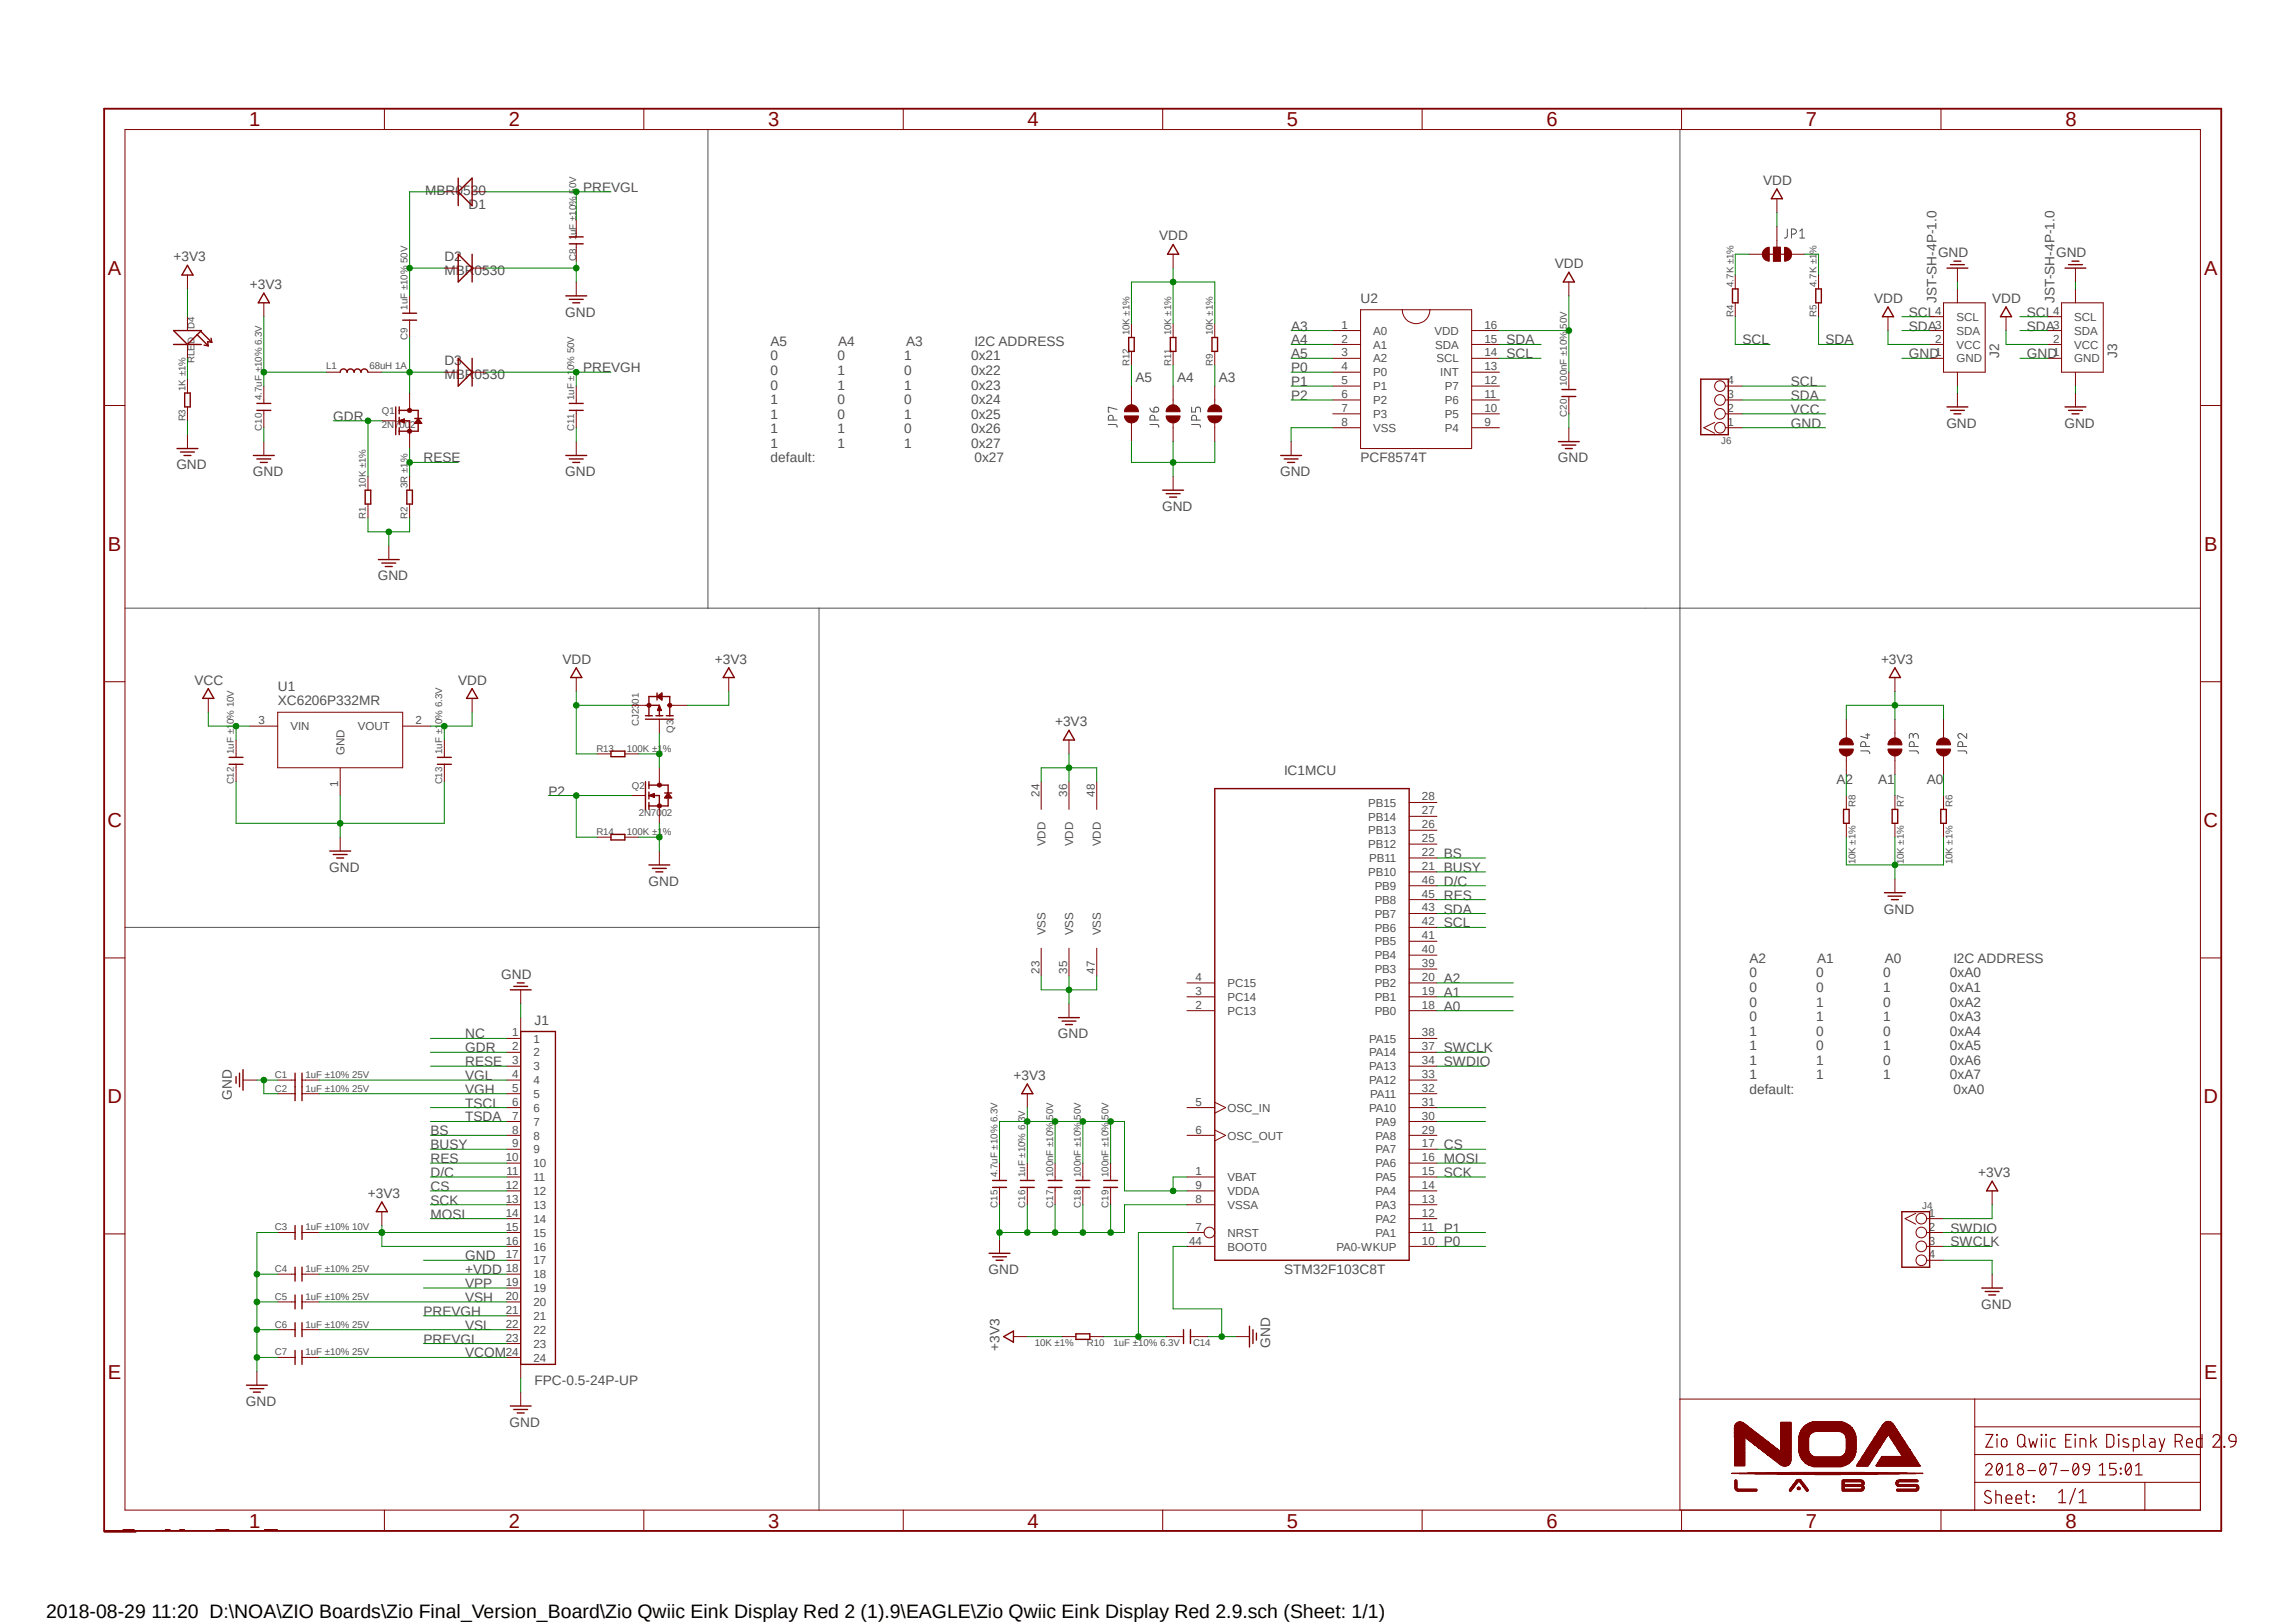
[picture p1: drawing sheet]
<svg xmlns="http://www.w3.org/2000/svg" width="420mm" height="297mm" viewBox="0 0 420 297" stroke-linecap="round" stroke-linejoin="round" font-family="sans-serif">
<defs><g id="words">
<g font-size="3.7" fill="#800000">
<text x="45.6" y="23.1">1</text>
<text x="93" y="23.1">2</text>
<text x="140.5" y="23.1">3</text>
<text x="188" y="23.1">4</text>
<text x="235.4" y="23.1">5</text>
<text x="282.9" y="23.1">6</text>
<text x="330.3" y="23.1">7</text>
<text x="377.8" y="23.1">8</text>
<text x="19.7" y="50.2">A</text>
<text x="403.2" y="50.2">A</text>
<text x="19.7" y="100.8">B</text>
<text x="403.2" y="100.8">B</text>
<text x="19.6" y="151.3">C</text>
<text x="403.1" y="151.3">C</text>
<text x="19.6" y="201.9">D</text>
<text x="403.1" y="201.9">D</text>
<text x="19.7" y="252.4">E</text>
<text x="403.2" y="252.4">E</text>
<text x="45.6" y="279.6">1</text>
<text x="93" y="279.6">2</text>
<text x="140.5" y="279.6">3</text>
<text x="188" y="279.6">4</text>
<text x="235.4" y="279.6">5</text>
<text x="282.9" y="279.6">6</text>
<text x="330.3" y="279.6">7</text>
<text x="377.8" y="279.6">8</text>
</g>
<text font-size="3.6" x="8.4" y="296.1">2018-08-29 11:20 D:\NOA\ZIO Boards\Zio Final_Version_Board\Zio Qwiic Eink Display Red 2 (1).9\EAGLE\Zio Qwiic Eink Display Red 2.9.sch (Sheet: 1/1)</text>
<g font-size="2.5" fill="#505050">
<text x="77.8" y="35.6">MBR0530</text>
<text x="106.7" y="35.1">PREVGL</text>
<text x="322.5" y="33.9">VDD</text>
<text x="85.7" y="38.2">D1</text>
<text x="31.8" y="47.8">+3V3</text>
<text x="81.3" y="47.8">D2</text>
<text x="212.1" y="44">VDD</text>
<text x="354.5" y="47">GND</text>
<text x="376.1" y="47">GND</text>
<text x="45.7" y="52.9">+3V3</text>
<text x="81.3" y="50.3">MBR0530</text>
<text x="284.4" y="49.1">VDD</text>
<text x="103.4" y="58">GND</text>
<text x="248.9" y="55.4">U2</text>
<text x="342.8" y="55.4">VDD</text>
<text x="349.2" y="58">SCL</text>
<text x="354.3" y="55.4" transform="rotate(-90 354.3 55.4)">JST-SH-4P-1.0</text>
<text x="364.4" y="55.4">VDD</text>
<text x="370.8" y="58">SCL</text>
<text x="375.8" y="55.4" transform="rotate(-90 375.8 55.4)">JST-SH-4P-1.0</text>
<text x="140.9" y="63.3">A5</text>
<text x="140.9" y="66">0</text>
<text x="153.2" y="66">0</text>
<text x="153.3" y="63.3">A4</text>
<text x="165.4" y="66">1</text>
<text x="165.7" y="63.3">A3</text>
<text x="177.6" y="66">0x21</text>
<text x="178.3" y="63.3">I2C ADDRESS</text>
<text x="236.2" y="60.5">A3</text>
<text x="236.2" y="63">A4</text>
<text x="236.2" y="65.6">A5</text>
<text x="275.6" y="65.6">SCL</text>
<text x="275.6" y="63">SDA</text>
<text x="318.7" y="63">SCL</text>
<text x="333.9" y="63">SDA</text>
<text x="349.2" y="65.6">GND</text>
<text x="349.2" y="60.5">SDA</text>
<text x="365.7" y="65.6" transform="rotate(-90 365.7 65.6)">J2</text>
<text x="370.8" y="65.6">GND</text>
<text x="370.8" y="60.5">SDA</text>
<text x="387.3" y="65.6" transform="rotate(-90 387.3 65.6)">J3</text>
<text x="81.3" y="69.4">MBR0530</text>
<text x="81.3" y="66.8">D3</text>
<text x="106.7" y="68.1">PREVGH</text>
<text x="140.9" y="68.6">0</text>
<text x="140.9" y="71.3">0</text>
<text x="153.2" y="68.6">1</text>
<text x="153.2" y="71.3">1</text>
<text x="165.4" y="68.6">0</text>
<text x="165.4" y="71.3">1</text>
<text x="177.6" y="68.6">0x22</text>
<text x="177.6" y="71.3">0x23</text>
<text x="207.7" y="69.9">A5</text>
<text x="215.4" y="69.9">A4</text>
<text x="223" y="69.9">A3</text>
<text x="236.2" y="68.1">P0</text>
<text x="236.2" y="70.7">P1</text>
<text x="327.6" y="70.7">SCL</text>
<text x="61" y="77">GDR</text>
<text x="140.9" y="74">1</text>
<text x="140.9" y="76.6">1</text>
<text x="153.2" y="74">0</text>
<text x="153.2" y="76.6">0</text>
<text x="165.4" y="74">0</text>
<text x="165.4" y="76.6">1</text>
<text x="177.6" y="74">0x24</text>
<text x="177.6" y="76.6">0x25</text>
<text x="236.2" y="73.2">P2</text>
<text x="327.6" y="73.2">SDA</text>
<text x="327.6" y="75.7">VCC</text>
<text x="140.9" y="79.3">1</text>
<text x="140.9" y="82">1</text>
<text x="153.2" y="79.3">1</text>
<text x="153.2" y="82">1</text>
<text x="165.4" y="79.3">0</text>
<text x="165.4" y="82">1</text>
<text x="177.6" y="79.3">0x26</text>
<text x="177.6" y="82">0x27</text>
<text x="327.6" y="78.3">GND</text>
<text x="356" y="78.3">GND</text>
<text x="377.6" y="78.3">GND</text>
<text x="32.3" y="85.9">GND</text>
<text x="46.2" y="87.2">GND</text>
<text x="77.5" y="84.6">RESE</text>
<text x="103.4" y="87.2">GND</text>
<text x="140.9" y="84.6">default:</text>
<text x="178.3" y="84.6">0x27</text>
<text x="234.1" y="87.2">GND</text>
<text x="248.9" y="84.6">PCF8574T</text>
<text x="285" y="84.6">GND</text>
<text x="212.6" y="93.5">GND</text>
<text x="69.1" y="106.2">GND</text>
<text x="35.6" y="125.3">VCC</text>
<text x="83.8" y="125.3">VDD</text>
<text x="102.9" y="121.5">VDD</text>
<text x="130.8" y="121.5">+3V3</text>
<text x="344.1" y="121.5">+3V3</text>
<text x="50.8" y="129.1">XC6206P332MR</text>
<text x="50.8" y="126.5">U1</text>
<text x="193" y="132.9">+3V3</text>
<text x="234.9" y="141.8">IC1MCU</text>
<text x="336" y="143.6">A2</text>
<text x="343.6" y="143.6">A1</text>
<text x="352.5" y="143.6">A0</text>
<text x="100.3" y="145.6">P2</text>
<text x="60.2" y="159.6">GND</text>
<text x="264.1" y="159.6">BUSY</text>
<text x="264.1" y="157">BS</text>
<text x="118.6" y="162.1">GND</text>
<text x="264.1" y="162.1">D/C</text>
<text x="264.1" y="164.6">RES</text>
<text x="264.1" y="167.2">SDA</text>
<text x="344.6" y="167.2">GND</text>
<text x="264.1" y="169.7">SCL</text>
<text x="91.7" y="179.1">GND</text>
<text x="264.1" y="179.9">A2</text>
<text x="320" y="176.2">A2</text>
<text x="320" y="178.9">0</text>
<text x="332.2" y="178.9">0</text>
<text x="332.4" y="176.2">A1</text>
<text x="344.5" y="178.9">0</text>
<text x="344.8" y="176.2">A0</text>
<text x="356.7" y="178.9">0xA0</text>
<text x="357.3" y="176.2">I2C ADDRESS</text>
<text x="264.1" y="185">A0</text>
<text x="264.1" y="182.4">A1</text>
<text x="320" y="181.5">0</text>
<text x="320" y="184.2">0</text>
<text x="332.2" y="181.5">0</text>
<text x="332.2" y="184.2">1</text>
<text x="344.5" y="181.5">1</text>
<text x="344.5" y="184.2">0</text>
<text x="356.7" y="181.5">0xA1</text>
<text x="356.7" y="184.2">0xA2</text>
<text x="85.1" y="190">NC</text>
<text x="97.8" y="187.5">J1</text>
<text x="193.5" y="190">GND</text>
<text x="320" y="186.9">0</text>
<text x="320" y="189.5">1</text>
<text x="332.2" y="186.9">1</text>
<text x="332.2" y="189.5">0</text>
<text x="344.5" y="186.9">1</text>
<text x="344.5" y="189.5">0</text>
<text x="356.7" y="186.9">0xA3</text>
<text x="356.7" y="189.5">0xA4</text>
<text x="85.1" y="192.6">GDR</text>
<text x="85.1" y="195.1">RESE</text>
<text x="85.1" y="197.7">VGL</text>
<text x="185.4" y="197.7">+3V3</text>
<text x="264.1" y="195.1">SWDIO</text>
<text x="264.1" y="192.6">SWCLK</text>
<text x="320" y="192.2">1</text>
<text x="320" y="194.9">1</text>
<text x="320" y="197.5">1</text>
<text x="332.2" y="192.2">0</text>
<text x="332.2" y="194.9">1</text>
<text x="332.2" y="197.5">1</text>
<text x="344.5" y="192.2">1</text>
<text x="344.5" y="194.9">0</text>
<text x="344.5" y="197.5">1</text>
<text x="356.7" y="192.2">0xA5</text>
<text x="356.7" y="194.9">0xA6</text>
<text x="356.7" y="197.5">0xA7</text>
<text x="42.4" y="201.2" transform="rotate(-90 42.4 201.2)">GND</text>
<text x="85.1" y="200.2">VGH</text>
<text x="85.1" y="202.7">TSCL</text>
<text x="320" y="200.2">default:</text>
<text x="357.3" y="200.2">0xA0</text>
<text x="78.7" y="207.8">BS</text>
<text x="85.1" y="205.2">TSDA</text>
<text x="78.7" y="215.4">D/C</text>
<text x="78.7" y="212.9">RES</text>
<text x="78.7" y="210.3">BUSY</text>
<text x="264.1" y="215.4">SCK</text>
<text x="264.1" y="210.3">CS</text>
<text x="264.1" y="212.9">MOSI</text>
<text x="361.9" y="215.4">+3V3</text>
<text x="67.3" y="219.2">+3V3</text>
<text x="78.7" y="220.5">SCK</text>
<text x="78.7" y="217.9">CS</text>
<text x="78.7" y="223">MOSI</text>
<text x="264.1" y="225.6">P1</text>
<text x="356.8" y="225.6">SWDIO</text>
<text x="85.1" y="230.6">GND</text>
<text x="85.1" y="233.2">+VDD</text>
<text x="180.8" y="233.2">GND</text>
<text x="234.9" y="233.2">STM32F103C8T</text>
<text x="264.1" y="228.1">P0</text>
<text x="356.8" y="228.1">SWCLK</text>
<text x="85.1" y="238.3">VSH</text>
<text x="85.1" y="235.7">VPP</text>
<text x="362.4" y="239.5">GND</text>
<text x="77.5" y="240.8">PREVGH</text>
<text x="77.5" y="245.9">PREVGL</text>
<text x="85.1" y="243.3">VSL</text>
<text x="85.1" y="248.4">VCOM</text>
<text x="182.8" y="247.1" transform="rotate(-90 182.8 247.1)">+3V3</text>
<text x="232.4" y="246.6" transform="rotate(-90 232.4 246.6)">GND</text>
<text x="45" y="257.3">GND</text>
<text x="97.8" y="253.5">FPC-0.5-24P-UP</text>
<text x="93.2" y="261.1">GND</text>
</g>
<g font-size="2.1" fill="#505050">
<text x="354" y="57.6">4</text>
<text x="357.9" y="58.7">SCL</text>
<text x="375.6" y="57.6">4</text>
<text x="379.4" y="58.7">SCL</text>
<text x="245.4" y="60.2">1</text>
<text x="245.4" y="62.7">2</text>
<text x="245.4" y="65.2">3</text>
<text x="251.2" y="61.3">A0</text>
<text x="251.2" y="63.8">A1</text>
<text x="262.4" y="61.3">VDD</text>
<text x="262.6" y="63.8">SDA</text>
<text x="271.5" y="65.2">14</text>
<text x="271.5" y="62.7">15</text>
<text x="271.5" y="60.2">16</text>
<text x="354" y="65.2">1</text>
<text x="354" y="62.7">2</text>
<text x="354" y="60.2">3</text>
<text x="357.9" y="63.8">VCC</text>
<text x="357.9" y="61.3">SDA</text>
<text x="375.6" y="65.2">1</text>
<text x="375.6" y="62.7">2</text>
<text x="375.6" y="60.2">3</text>
<text x="379.4" y="63.8">VCC</text>
<text x="379.4" y="61.3">SDA</text>
<text x="245.4" y="67.8">4</text>
<text x="245.4" y="70.3">5</text>
<text x="251.2" y="66.3">A2</text>
<text x="251.2" y="68.9">P0</text>
<text x="251.2" y="71.4">P1</text>
<text x="262.8" y="66.3">SCL</text>
<text x="263.4" y="68.9">INT</text>
<text x="264.3" y="71.4">P7</text>
<text x="271.5" y="70.3">12</text>
<text x="271.5" y="67.8">13</text>
<text x="316" y="70.3">4</text>
<text x="357.9" y="66.3">GND</text>
<text x="379.4" y="66.3">GND</text>
<text x="245.4" y="72.9">6</text>
<text x="245.4" y="75.4">7</text>
<text x="245.4" y="77.9">8</text>
<text x="251.2" y="74">P2</text>
<text x="251.2" y="76.5">P3</text>
<text x="264.3" y="76.5">P5</text>
<text x="264.3" y="74">P6</text>
<text x="271.5" y="77.9">9</text>
<text x="271.5" y="75.4">10</text>
<text x="271.5" y="72.9">11</text>
<text x="316" y="77.9">1</text>
<text x="316" y="75.4">2</text>
<text x="316" y="72.9">3</text>
<text x="251.2" y="79">VSS</text>
<text x="264.3" y="79">P4</text>
<text x="47.3" y="132.5">3</text>
<text x="53.1" y="133.6">VIN</text>
<text x="65.4" y="133.6">VOUT</text>
<text x="76" y="132.5">2</text>
<text x="63" y="138.2" transform="rotate(-90 63 138.2)">GND</text>
<text x="61.8" y="144" transform="rotate(-90 61.8 144)">1</text>
<text x="190.1" y="145.8" transform="rotate(-90 190.1 145.8)">24</text>
<text x="195.2" y="145.8" transform="rotate(-90 195.2 145.8)">36</text>
<text x="200.3" y="145.8" transform="rotate(-90 200.3 145.8)">48</text>
<text x="250.3" y="147.6">PB15</text>
<text x="260.1" y="149">27</text>
<text x="260.1" y="146.5">28</text>
<text x="191.2" y="154.9" transform="rotate(-90 191.2 154.9)">VDD</text>
<text x="196.3" y="154.9" transform="rotate(-90 196.3 154.9)">VDD</text>
<text x="201.4" y="154.9" transform="rotate(-90 201.4 154.9)">VDD</text>
<text x="250.3" y="155.2">PB12</text>
<text x="250.3" y="152.7">PB13</text>
<text x="250.3" y="150.2">PB14</text>
<text x="260.1" y="154.1">25</text>
<text x="260.1" y="151.6">26</text>
<text x="250.3" y="160.3">PB10</text>
<text x="250.4" y="157.8">PB11</text>
<text x="260.1" y="161.7">46</text>
<text x="260.1" y="159.2">21</text>
<text x="260.1" y="156.6">22</text>
<text x="251.5" y="167.9">PB7</text>
<text x="251.5" y="165.4">PB8</text>
<text x="251.5" y="162.9">PB9</text>
<text x="260.1" y="166.8">43</text>
<text x="260.1" y="164.3">45</text>
<text x="191.2" y="171.2" transform="rotate(-90 191.2 171.2)">VSS</text>
<text x="196.3" y="171.2" transform="rotate(-90 196.3 171.2)">VSS</text>
<text x="201.4" y="171.2" transform="rotate(-90 201.4 171.2)">VSS</text>
<text x="251.5" y="173">PB5</text>
<text x="251.5" y="170.5">PB6</text>
<text x="260.1" y="171.9">41</text>
<text x="260.1" y="169.3">42</text>
<text x="190.1" y="178.2" transform="rotate(-90 190.1 178.2)">23</text>
<text x="195.2" y="178.2" transform="rotate(-90 195.2 178.2)">35</text>
<text x="200.3" y="178.2" transform="rotate(-90 200.3 178.2)">47</text>
<text x="218.7" y="179.5">4</text>
<text x="251.5" y="178.1">PB3</text>
<text x="251.5" y="175.6">PB4</text>
<text x="260.1" y="179.5">20</text>
<text x="260.1" y="177">39</text>
<text x="260.1" y="174.4">40</text>
<text x="218.7" y="184.6">2</text>
<text x="218.7" y="182">3</text>
<text x="224.5" y="185.7">PC13</text>
<text x="224.5" y="183.2">PC14</text>
<text x="224.5" y="180.6">PC15</text>
<text x="251.5" y="185.7">PB0</text>
<text x="251.5" y="183.2">PB1</text>
<text x="251.5" y="180.6">PB2</text>
<text x="260.1" y="184.6">18</text>
<text x="260.1" y="182">19</text>
<text x="93.7" y="189.7">1</text>
<text x="97.6" y="190.8">1</text>
<text x="250.4" y="190.8">PA15</text>
<text x="260.1" y="189.7">38</text>
<text x="93.7" y="192.2">2</text>
<text x="93.7" y="194.7">3</text>
<text x="93.7" y="197.3">4</text>
<text x="97.6" y="193.3">2</text>
<text x="97.6" y="195.9">3</text>
<text x="250.4" y="195.9">PA13</text>
<text x="250.4" y="193.3">PA14</text>
<text x="260.1" y="194.7">34</text>
<text x="260.1" y="192.2">37</text>
<text x="260.1" y="197.3">33</text>
<text x="93.7" y="199.8">5</text>
<text x="93.7" y="202.4">6</text>
<text x="97.6" y="198.4">4</text>
<text x="97.6" y="201">5</text>
<text x="97.6" y="203.5">6</text>
<text x="218.7" y="202.4">5</text>
<text x="224.5" y="203.5">OSC_IN</text>
<text x="250.4" y="203.5">PA10</text>
<text x="250.4" y="198.4">PA12</text>
<text x="250.6" y="201">PA11</text>
<text x="260.1" y="202.4">31</text>
<text x="260.1" y="199.8">32</text>
<text x="93.7" y="204.9">7</text>
<text x="93.7" y="207.4">8</text>
<text x="93.7" y="210">9</text>
<text x="97.6" y="206">7</text>
<text x="97.6" y="208.5">8</text>
<text x="218.7" y="207.4">6</text>
<text x="224.5" y="208.5">OSC_OUT</text>
<text x="251.6" y="206">PA9</text>
<text x="251.6" y="208.5">PA8</text>
<text x="260.1" y="210">17</text>
<text x="260.1" y="204.9">30</text>
<text x="260.1" y="207.4">29</text>
<text x="92.5" y="212.5">10</text>
<text x="92.7" y="215.1">11</text>
<text x="97.6" y="211.1">9</text>
<text x="97.6" y="213.6">10</text>
<text x="218.7" y="215.1">1</text>
<text x="251.6" y="213.6">PA6</text>
<text x="251.6" y="211.1">PA7</text>
<text x="260.1" y="215.1">15</text>
<text x="260.1" y="212.5">16</text>
<text x="92.5" y="217.6">12</text>
<text x="92.5" y="220.1">13</text>
<text x="97.6" y="216.2">11</text>
<text x="97.6" y="218.7">12</text>
<text x="97.6" y="221.2">13</text>
<text x="218.7" y="217.6">9</text>
<text x="218.7" y="220.1">8</text>
<text x="224.5" y="218.7">VDDA</text>
<text x="224.5" y="221.2">VSSA</text>
<text x="224.5" y="216.2">VBAT</text>
<text x="251.6" y="221.2">PA3</text>
<text x="251.6" y="218.7">PA4</text>
<text x="251.6" y="216.2">PA5</text>
<text x="260.1" y="220.1">13</text>
<text x="260.1" y="217.6">14</text>
<text x="92.5" y="222.7">14</text>
<text x="92.5" y="225.2">15</text>
<text x="92.5" y="227.8">16</text>
<text x="97.6" y="223.8">14</text>
<text x="97.6" y="226.3">15</text>
<text x="217.5" y="227.8">44</text>
<text x="218.7" y="225.2">7</text>
<text x="224.5" y="226.3">NRST</text>
<text x="251.6" y="226.3">PA1</text>
<text x="251.6" y="223.8">PA2</text>
<text x="260.1" y="227.8">10</text>
<text x="260.1" y="225.2">11</text>
<text x="260.1" y="222.7">12</text>
<text x="352.8" y="222.7">1</text>
<text x="352.8" y="225.2">2</text>
<text x="352.8" y="227.8">3</text>
<text x="92.5" y="230.3">17</text>
<text x="92.5" y="232.8">18</text>
<text x="97.6" y="228.9">16</text>
<text x="97.6" y="231.4">17</text>
<text x="97.6" y="233.9">18</text>
<text x="224.5" y="228.9">BOOT0</text>
<text x="244.5" y="228.9">PA0-WKUP</text>
<text x="352.8" y="230.3">4</text>
<text x="92.5" y="235.4">19</text>
<text x="92.5" y="237.9">20</text>
<text x="97.6" y="236.5">19</text>
<text x="97.6" y="239">20</text>
<text x="92.5" y="240.5">21</text>
<text x="92.5" y="243">22</text>
<text x="92.5" y="245.5">23</text>
<text x="97.6" y="241.6">21</text>
<text x="97.6" y="244.1">22</text>
<text x="92.5" y="248.1">24</text>
<text x="97.6" y="246.6">23</text>
<text x="97.6" y="249.2">24</text>
</g>
<g font-size="1.8" fill="#505050">
<text x="105.4" y="47.8" transform="rotate(-90 105.4 47.8)">C8</text>
<text x="105.4" y="44" transform="rotate(-90 105.4 44)">1uF ±10% 50V</text>
<text x="317.1" y="52.5" transform="rotate(-90 317.1 52.5)">4.7K ±1%</text>
<text x="332.3" y="52.5" transform="rotate(-90 332.3 52.5)">4.7K ±1%</text>
<text x="74.5" y="56.7" transform="rotate(-90 74.5 56.7)">1uF ±10% 50V</text>
<text x="317.1" y="58.1" transform="rotate(-90 317.1 58.1)">R4</text>
<text x="332.3" y="58.1" transform="rotate(-90 332.3 58.1)">R5</text>
<text x="35.6" y="60.2" transform="rotate(-90 35.6 60.2)">D4</text>
<text x="74.5" y="62.3" transform="rotate(-90 74.5 62.3)">C9</text>
<text x="206.6" y="61.4" transform="rotate(-90 206.6 61.4)">10K ±1%</text>
<text x="214.2" y="61.4" transform="rotate(-90 214.2 61.4)">10K ±1%</text>
<text x="221.8" y="61.4" transform="rotate(-90 221.8 61.4)">10K ±1%</text>
<text x="33.9" y="71.5" transform="rotate(-90 33.9 71.5)">1K ±1%</text>
<text x="35.6" y="66.5" transform="rotate(-90 35.6 66.5)">RLED</text>
<text x="59.7" y="67.6">L1</text>
<text x="67.6" y="67.6">68uH 1A</text>
<text x="206.6" y="67" transform="rotate(-90 206.6 67)">R12</text>
<text x="214.2" y="67" transform="rotate(-90 214.2 67)">R11</text>
<text x="221.8" y="67" transform="rotate(-90 221.8 67)">R9</text>
<text x="286.6" y="70.7" transform="rotate(-90 286.6 70.7)">100nF ±10% 50V</text>
<text x="33.9" y="77.1" transform="rotate(-90 33.9 77.1)">R3</text>
<text x="47.9" y="73.2" transform="rotate(-90 47.9 73.2)">4.7uF ±10% 6.3V</text>
<text x="69.9" y="75.7">Q1</text>
<text x="105" y="73.2" transform="rotate(-90 105 73.2)">1uF ±10% 50V</text>
<text x="286.6" y="76.2" transform="rotate(-90 286.6 76.2)">C20</text>
<text x="47.9" y="78.8" transform="rotate(-90 47.9 78.8)">C10</text>
<text x="69.9" y="78.3">2N7002</text>
<text x="105" y="78.8" transform="rotate(-90 105 78.8)">C11</text>
<text x="314.8" y="81.3">J6</text>
<text x="66.9" y="89.3" transform="rotate(-90 66.9 89.3)">10K ±1%</text>
<text x="74.5" y="89.3" transform="rotate(-90 74.5 89.3)">3R ±1%</text>
<text x="66.9" y="94.9" transform="rotate(-90 66.9 94.9)">R1</text>
<text x="74.5" y="94.9" transform="rotate(-90 74.5 94.9)">R2</text>
<text x="42.8" y="138" transform="rotate(-90 42.8 138)">1uF ±10% 10V</text>
<text x="80.9" y="138" transform="rotate(-90 80.9 138)">1uF ±10% 6.3V</text>
<text x="109.1" y="137.6">R13</text>
<text x="114.7" y="137.6">100K ±1%</text>
<text x="116.8" y="132.9" transform="rotate(-90 116.8 132.9)">CJ2301</text>
<text x="123.2" y="134.2" transform="rotate(-90 123.2 134.2)">Q3</text>
<text x="42.8" y="143.6" transform="rotate(-90 42.8 143.6)">C12</text>
<text x="80.9" y="143.6" transform="rotate(-90 80.9 143.6)">C13</text>
<text x="115.6" y="144.3">Q2</text>
<text x="116.8" y="149.4">2N7002</text>
<text x="339.4" y="147.7" transform="rotate(-90 339.4 147.7)">R8</text>
<text x="348.3" y="147.7" transform="rotate(-90 348.3 147.7)">R7</text>
<text x="357.2" y="147.7" transform="rotate(-90 357.2 147.7)">R6</text>
<text x="109.1" y="152.8">R14</text>
<text x="114.7" y="152.8">100K ±1%</text>
<text x="339.4" y="158.2" transform="rotate(-90 339.4 158.2)">10K ±1%</text>
<text x="348.3" y="158.2" transform="rotate(-90 348.3 158.2)">10K ±1%</text>
<text x="357.2" y="158.2" transform="rotate(-90 357.2 158.2)">10K ±1%</text>
<text x="50.3" y="197.3">C1</text>
<text x="55.9" y="197.3">1uF ±10% 25V</text>
<text x="50.3" y="199.8">C2</text>
<text x="55.9" y="199.8">1uF ±10% 25V</text>
<text x="182.5" y="215.4" transform="rotate(-90 182.5 215.4)">4.7uF ±10% 6.3V</text>
<text x="187.5" y="215.4" transform="rotate(-90 187.5 215.4)">1uF ±10% 6.3V</text>
<text x="192.6" y="215.4" transform="rotate(-90 192.6 215.4)">100nF ±10% 50V</text>
<text x="197.7" y="215.4" transform="rotate(-90 197.7 215.4)">100nF ±10% 50V</text>
<text x="202.8" y="215.4" transform="rotate(-90 202.8 215.4)">100nF ±10% 50V</text>
<text x="182.5" y="221" transform="rotate(-90 182.5 221)">C15</text>
<text x="187.5" y="221" transform="rotate(-90 187.5 221)">C16</text>
<text x="192.6" y="221" transform="rotate(-90 192.6 221)">C17</text>
<text x="197.7" y="221" transform="rotate(-90 197.7 221)">C18</text>
<text x="202.8" y="221" transform="rotate(-90 202.8 221)">C19</text>
<text x="351.6" y="221.2">J4</text>
<text x="50.3" y="225.2">C3</text>
<text x="55.9" y="225.2">1uF ±10% 10V</text>
<text x="50.3" y="232.8">C4</text>
<text x="55.9" y="232.8">1uF ±10% 25V</text>
<text x="50.3" y="237.9">C5</text>
<text x="55.9" y="237.9">1uF ±10% 25V</text>
<text x="50.3" y="243">C6</text>
<text x="55.9" y="243">1uF ±10% 25V</text>
<text x="50.3" y="248">C7</text>
<text x="55.9" y="248">1uF ±10% 25V</text>
<text x="189.3" y="246.3">10K ±1%</text>
<text x="198.8" y="246.3">R10</text>
<text x="203.7" y="246.3">1uF ±10% 6.3V</text>
<text x="218.2" y="246.3">C14</text>
</g>
</g></defs>
<path d="M18.5 19.6l391.5 261.3M410 19.6l-391.5 261.3" fill="none" stroke="#fff" stroke-width=".18"/>
<g fill="none" stroke="#505050" stroke-width=".18">
<path d="M129.5 23.7v87.6M307.3 23.7v232.3M326.9 41.9v1.3a.45 .45 0 0 1-.5 .4M327.7 42.8h.5a.47 .47 0 0 0 .4-.4 .47 .47 0 0 0-.4-.5h-.5v1.7M329.2 43.6h.9M329.2 42.3l.4-.4v1.7M202.7 77.7h1.3a.38 .38 0 0 1 .3 .5M203.6 76.9v-.4a.45 .45 0 0 0-.4-.5 .45 .45 0 0 0-.5 .5v.4h1.6M204.3 74.9l-1.6-.4v.9h.2M210.4 77.7h1.2a.38 .38 0 0 1 .4 .5M210.4 74.7a.72 .72 0 0 0 .7 .7M211.1 74.7a.46 .46 0 0 1 .8 0 .46 .46 0 0 1-.4 .7h-.4z"/>
<path d="M211.2 76.9v-.4a.45 .45 0 0 0-.4-.5 .45 .45 0 0 0-.4 .5v.4h1.6M218 77.7h1.2a.38 .38 0 0 1 .4 .5M218 74.5v.9h.7v-.6a.46 .46 0 0 1 .4-.3 .46 .46 0 0 1 .5 .3v.6M218.9 76.9v-.4a.45 .45 0 0 0-.5-.5 .45 .45 0 0 0-.4 .5v.4h1.6M22.9 111.3h379.6M149.8 111.3v165.1M340.4 137.4l1.4 .1 .2 .4M341.3 136.6v-.4a.47 .47 0 0 0-.5-.5 .47 .47 0 0 0-.4 .5v.4h1.6M341.3 134.5h.7M341.6 134.2v.9l-1.2-.4M349.2 137.4l1.5 .1 .2 .4M350 134.7a.47 .47 0 0 1 .4-.5 .47 .47 0 0 1 .5 .5v.4"/>
<path d="M350 135l-.1-.6a.37 .37 0 0 0-.4-.2 .37 .37 0 0 0-.3 .4v.5M350.1 136.6v-.4a.45 .45 0 0 0-.2-.4 .45 .45 0 0 0-.4 0l-.3 .4v.4h1.7M358.1 137.4h1.3a.38 .38 0 0 1 .3 .5M359 136.6v-.4a.45 .45 0 0 0-.2-.4 .45 .45 0 0 0-.4 0l-.3 .4v.4h1.6M359.7 134.2v.9l-.8-.7a.45 .45 0 0 0-.8 .1 .45 .45 0 0 0 .4 .6M22.9 169.7h126.9"/>
</g>
<g fill="none" stroke="#800000" stroke-width=".25">
<path d="M83.8 35.1l2.6-2.5v5zM83.8 32.6v5M73.7 58.6h2.5M73.7 57.3h2.5M83.8 46.5l2.6 2.6-2.6 2.5zM86.4 46.5v5.1M103.5 54.1h3.8M104.1 44.6h2.6M104.1 43.3h2.6M104.1 54.8h2.6M104.8 55.4h1.2M31.7 60.5h5.1l-2.5 2.5z"/>
<path d="M31.7 63h5.1M33.8 71.9h1v2.6h-1zM36.1 61.3l2 2M36.7 60.6l2 2.1M37.3 63.2l.8 .1M38.6 61.9l.1 .8M38.7 62.7l-.7-.2 .1 .8M47 75.1h2.5M47 73.8h2.5M62.2 68.1a.64 .64 0 0 1 .7-.6 .64 .64 0 0 1 .6 .6 .64 .64 0 0 1 .6-.6 .64 .64 0 0 1 .7 .6 .64 .64 0 0 1 .6-.6 .64 .64 0 0 1 .6 .6 .64 .64 0 0 1 .7-.6 .64 .64 0 0 1 .6 .6M72.4 74.5v5M73 75.1h3.5v3.8h-3.5"/>
<path d="M73 74.5v1.2M73 76.4v1.2M73 78.3v1.2M73.3 77h1.6v1.9M73.3 77l.7 .3M73.5 76.9l.5 .4M74 76.7l-1 .3 1 .3M74 76.7v.6M74 76.7l-.7 .3M75.9 76.6h1.2M76.5 76.6l.6 .9h-1.2zM76.5 77l.3 .5"/>
<path d="M76.5 77l-.3 .5M76.5 77l.3 .3M76.5 77l-.3 .3M83.8 65.6l2.6 2.5-2.6 2.6zM86.4 65.6v5.1M104.1 75.1h2.6M104.1 73.8h2.6M32.4 82.1h3.8M33 82.7h2.6M33.7 83.4h1.2M46.4 83.4h3.8M47 84h2.5"/>
<path d="M47.6 84.6h1.3M66.8 89.7h1v2.5h-1zM74.4 89.7h1v2.5h-1zM103.5 83.4h3.8M104.1 84h2.6M104.8 84.6h1.2M94.6 179.9h1.3M43.2 197v1.2M43.8 196.4v2.5M44.4 195.7v3.8M54 196.4v5M55.2 196.4v5"/>
<path d="M93.3 181.1h3.9M94 180.5h2.5M95.2 188.8h6.4v60.9h-6.4zM69.8 220l1.1 1.7h-2.1zM54 224.3v2.5M54 231.9v2.5M54 237v2.5M55.2 224.3v2.5M55.2 231.9v2.5M55.2 237v2.5M45.1 253.5h3.8M45.7 254.1h2.6"/>
<path d="M46.4 254.8h1.2M54 242.1v2.5M54 247.1v2.6M55.2 242.1v2.5M55.2 247.1v2.6M93.3 257.3h3.9M94 257.9h2.5M94.6 258.6h1.3"/>
</g>
<g fill="none" stroke="#800000" stroke-width=".18">
<path d="M81.3 35.1h2.5M86.4 35.1h2.5M34.3 58v2.5M74.9 54.1v3.2M74.9 58.6v3.2M81.3 49.1h2.5M86.4 49.1h2.5M105.4 40.2v3.1M105.4 44.6v3.2M105.4 51.6v2.5M34.3 63v2.6M34.3 69.4v2.5"/>
<path d="M34.3 74.5v2.5M34.3 79.5v2.6M48.3 70.7v3.1M48.3 75.1v3.2M59.7 68.1h2.5M67.3 68.1h2.5M74.9 74.5v.6M74.9 78.9v.6M81.3 68.1h2.5M86.4 68.1h2.5M105.4 70.7v3.1M105.4 75.1v3.2"/>
<path d="M48.3 80.8v2.6M67.3 87.2v2.5M67.3 92.2v2.6M74.9 87.2v2.5M74.9 92.2v2.6M105.4 80.8v2.6M44.4 197.7h2.6M50.8 197.7h3.2M55.2 197.7h3.2M92.7 197.7h2.5M92.7 190h2.5M92.7 192.6h2.5"/>
<path d="M92.7 195.1h2.5M95.2 181.1v2.6M95.2 186.2v2.6M50.8 200.2h3.2M55.2 200.2h3.2M92.7 200.2h2.5M92.7 202.7h2.5M92.7 205.2h2.5M92.7 207.8h2.5M92.7 210.3h2.5M92.7 212.9h2.5M92.7 215.4h2.5"/>
<path d="M92.7 217.9h2.5M50.8 225.6h3.2M50.8 233.2h3.2M50.8 238.3h3.2M55.2 225.6h3.2M55.2 233.2h3.2M55.2 238.3h3.2M69.8 221.7v2.6M92.7 225.6h2.5M92.7 233.2h2.5M92.7 238.3h2.5M92.7 220.5h2.5"/>
<path d="M92.7 223h2.5M92.7 228.1h2.5M92.7 230.6h2.5M92.7 235.7h2.5M47 251v2.5M50.8 243.3h3.2M50.8 248.4h3.2M55.2 243.3h3.2M55.2 248.4h3.2M92.7 243.3h2.5M92.7 248.4h2.5M92.7 240.8h2.5"/>
<path d="M92.7 245.9h2.5M95.2 249.7v2.5M95.2 254.8v2.5"/>
</g>
<path d="M74.6 74.8l.3-.1 .3 .1 .1 .3-.1 .3h-.6l-.1-.3 .4-.1 .2 .1-.2 .1-.4-.1z" fill-rule="evenodd" fill="#800000"/>
<path d="M74.6 74.8l.3-.1 .3 .1 .1 .3-.1 .3h-.6l-.1-.3 .4-.1 .2 .1-.2 .1-.4-.1z" fill="none" stroke="#800000" stroke-width=".18"/>
<path d="M74.6 78.7l.3-.2 .3 .2 .1 .2-.1 .3h-.6l-.1-.3 .4-.1 .2 .1-.2 .1-.4-.1z" fill-rule="evenodd" fill="#800000"/>
<g fill="none" stroke="#800000" stroke-width=".18">
<path d="M70.3 19.9v3.8M117.8 19.9v3.8M165.2 19.9v3.8M212.7 19.9v3.8M260.1 19.9v3.8M307.6 19.9v3.8M355 19.9v3.8M22.9 23.7h379.6v252.7h-379.6zM34.3 50.3v2.6M48.3 55.4v2.6M19 74.2h3.9M69.8 77h2.6"/>
<path d="M74.6 78.7l.3-.2 .3 .2 .1 .2-.1 .3h-.6l-.1-.3 .4-.1 .2 .1-.2 .1-.4-.1zM74.9 71.9v2.6M74.9 79.5v2.6M402.5 74.2h3.8M71.1 99.9v2.5M19 124.8h3.9M43.2 135.4v3.2M43.2 139.9v3.1M45.7 132.9h5.1M50.8 130.3h22.9v10.2h-22.9zM73.7 132.9h5M81.3 135.4v3.2"/>
<path d="M81.3 139.9v3.1M402.5 124.8h3.8M62.2 140.5v5.1M62.2 153.2v2.5M257.8 159.6h5M257.8 157h5M257.8 154.5h5M257.8 151.9h5M257.8 149.4h5M257.8 146.9h5M19 175.3h3.9M217.1 179.9h5.1"/>
<path d="M257.8 179.9h5M257.8 177.3h5M257.8 174.8h5M257.8 172.3h5M257.8 169.7h5M257.8 167.2h5M257.8 164.6h5M257.8 162.1h5M402.5 175.3h3.8M217.1 185h5.1M217.1 182.4h5.1M257.8 195.1h5"/>
<path d="M257.8 192.6h5M257.8 185h5M257.8 190h5M257.8 182.4h5M257.8 197.7h5M217.1 217.9h5.1M217.1 215.4h5.1M217.1 202.7h5.1M217.1 207.8h5.1M222.2 201.7l2 1-2 1M222.2 206.8l2 1-2 1M257.8 217.9h5"/>
<path d="M257.8 215.4h5M257.8 212.9h5M257.8 210.3h5M257.8 205.2h5M257.8 202.7h5M257.8 207.8h5M257.8 200.2h5M19 225.8h3.9M217.1 228.1h5.1M217.1 225.6h3.1M217.1 220.5h5.1M257.8 228.1h5"/>
<path d="M257.8 225.6h5M257.8 223h5M257.8 220.5h5M402.5 225.8h3.8M361.2 256v20.4M402.5 256h-95.2v20.4M22.5 279.9h2M22.6 280h1.9M22.8 280h1.7M30.2 280h.9M30.3 280h.8M30.3 279.9h.8"/>
<path d="M32.9 280h.8M32.9 279.9h.8M39.5 280h2.2M39.5 280h2.3M39.5 279.9h2.4M48.4 280h2.2M48.4 280h2.3M48.4 279.9h2.4M70.3 276.4v3.8M117.8 276.4v3.8M165.2 276.4v3.8M212.7 276.4v3.8"/>
<path d="M260.1 276.4v3.8M307.6 276.4v3.8M355 276.4v3.8M361.2 271.3h41.3M361.2 266.2h41.3M361.2 261.1h41.3M392.3 271.3v5.1M19 280.3l5.9 .1zM19 280.3h5.9"/>
<circle cx="221.2" cy="225.6" r=".98"/>
</g>
<g fill="none" stroke="#800000" stroke-width=".25">
<path d="M34.3 48.6l1 1.7h-2zM48.3 53.6l1 1.8h-2.1zM69.2 102.4h3.8M69.8 103h2.6M70.5 103.7h1.3M41.9 139.9h2.5M41.9 138.6h2.5M80 139.9h2.5M80 138.6h2.5M60.3 155.7h3.8M61 156.4h2.5M61.6 157h1.3"/>
<path d="M222.2 144.3h35.6v86.3h-35.6z"/>
</g>
<g fill="none" stroke="#800000" stroke-width=".21">
<path d="M363.2 268.3a.58 .58 0 0 1 .8-.5 .58 .58 0 0 1 .2 .9l-1 1.2h1.2M363.3 262.5h1.2l-1.2 2.3h1.2M364.2 273a.65 .65 0 0 0-1.1 .1v.5l.9 .6a.58 .58 0 0 1 .1 .8 .58 .58 0 0 1-.9 0l-.2-.2M365.1 273.6h.6l.4 .1v1.4M365.1 272.8v2.3M365.2 262.5l.1 .1zM365.3 263.3v1.5M365.4 267.9l.1-.1a.42 .42 0 0 1 .6 .3 1.58 1.58 0 0 1-.2 1.8 .42 .42 0 0 1-.6-.3 1.82 1.82 0 0 1 .1-1.7zM366.2 268.3l-.9 1.2M366.3 263.4a.5 .5 0 0 1 .5-.1 .5 .5 0 0 1 .3 .5v.5a.51 .51 0 0 1-.5 .5 .51 .51 0 0 1-.5-.5v-.5zM366.9 274.3h1.1a.55 .55 0 0 0-.4-.7 .55 .55 0 0 0-.7 .5l.1 .8 .3 .2h.7M367.1 269.9h1.2"/>
<path d="M367.1 268.3l.6-.5v2.1M368.8 274.3h1a.54 .54 0 0 0-.4-.7 .54 .54 0 0 0-.6 .5v.8l.3 .2h.7M369.3 262.6a.65 .65 0 0 1 .7 0 .65 .65 0 0 1 .4 .5v1.1a.66 .66 0 0 1-.7 .6 .66 .66 0 0 1-.6-.6v-1.1zM370.1 264.3l.5 .5M370.4 273.6h.8M370.7 272.8v2.1l.5 .2M370.9 269.1h1.4M371.1 263.3l.4 1.5 .4-1 .4 1 .4-1.5M371.9 273.7h.2v.2h-.2zM371.9 274.8l.2 .1zM373.4 267.9l.4-.1a1.43 1.43 0 0 1 0 2.1 .39 .39 0 0 1-.5-.3 1.55 1.55 0 0 1 .1-1.7zM373.4 262.5l.1 .1z"/>
<path d="M373.4 263.3v1.5M374.1 268.3l-.9 1.2M374.2 262.5l.1 .1zM374.3 263.3v1.5M375 268.1v-.3h1.2l-.6 2.1M376 263.3h-.8a1.36 1.36 0 0 0-.1 1.3l.4 .2h.5M376.6 273.2l.6-.6v2.4M376.6 275h1.3M377 269.1h1.4M377.9 263.5h.7M378.9 262.5h-1v2.3h1M379.4 267.9l.1-.1a.42 .42 0 0 1 .6 .3 1.58 1.58 0 0 1-.2 1.8 .42 .42 0 0 1-.6-.3 1.82 1.82 0 0 1 .1-1.7z"/>
<path d="M379.6 262.5l.1 .1zM379.6 263.3v1.5M379.6 272.4l-1 2.9M380.2 268.3l-1 1.2M380.3 275h1.3M380.3 273.2l.7-.6v2.4M380.5 264.8v-1.5h.8l.2 .2 .1 1.3M381.3 267.9a.63 .63 0 0 1 .9 .5v.6h-.7a.6 .6 0 0 1-.5-.5 .6 .6 0 0 1 .3-.6zM382.2 269a1.03 1.03 0 0 1-.9 .9M382.4 262.5v2.3M382.9 263.7l.6 1.1M383.5 263.3l-1.1 .7"/>
<path d="M384 269.9h1.1M384 268.3l.6-.5v2.1M385.4 262.5h.6a.59 .59 0 0 1 .7 .6v1.1a.65 .65 0 0 1-.7 .6h-.6zM387.1 267.8h-1.2v.9h.7a.61 .61 0 0 1 .5 .6 .61 .61 0 0 1-.5 .6h-.7M387.5 262.5l.1 .1zM387.6 263.3v1.5M387.9 268.7l.1 .1zM387.9 269.6l.1 .1zM389 267.9l.1-.1a.42 .42 0 0 1 .6 .3 1.58 1.58 0 0 1-.2 1.8 .42 .42 0 0 1-.6-.3 1.82 1.82 0 0 1 .1-1.7zM389.3 263.4a.67 .67 0 0 0-.9 0v.4l.8 .4 .2 .3v.1a.71 .71 0 0 1-1 .1M389.8 268.3l-.9 1.2M390.2 264.8h.7l.3-.2 .1-.9-.2-.4h-.9v2.3"/>
<path d="M390.7 269.9h1.1M390.7 268.3l.5-.5v2.1M392.1 262.5v1.9v.2l.4 .2M393.3 263.3h.7l.2 .4v1.1h-.6a.47 .47 0 0 1-.5-.4 .47 .47 0 0 1 .5-.5h.6M395 263.3l.5 1.5M396 263.3l-.8 2.3h-.2M397.9 263.8h.7a.64 .64 0 0 0 .6-.7 .64 .64 0 0 0-.6-.6h-.7v2.3M398.7 263.8l.5 1M400 264h1a.55 .55 0 0 0-.4-.7 .55 .55 0 0 0-.6 .5v.6l.2 .4h.8M402.8 262.5v2.3h-.8a1.31 1.31 0 0 1-.2-1.3l.2-.2h.8M404.8 263a.63 .63 0 0 1 .9-.5 .63 .63 0 0 1 .2 1l-1.1 1.3h1.3M406.8 264.7l.2 .1z"/>
<path d="M407.8 262.8a.67 .67 0 0 1 .7-.3 .67 .67 0 0 1 .5 .6v.7h-.8a.62 .62 0 0 1-.4-1zM409 263.8a1.06 1.06 0 0 1-1 1"/>
<circle cx="369.6" cy="268.3" r=".46"/>
<circle cx="369.6" cy="269.3" r=".58"/>
</g>
<path d="M19 19.9h387.3v260.3h-387.3z" fill="none" stroke="#800000" stroke-width=".34"/>
<path d="M327.4 272.8l.1 .1z" fill-rule="evenodd" fill="#800000"/>
<path d="M327.4 272.8l.1 .1z" fill="none" stroke="#800000" stroke-width=".18"/>
<path d="M330.5 272.8l.1 .1z" fill-rule="evenodd" fill="#800000"/>
<path d="M317.8 272.8l3.5 .1zM317.8 272.8h3.5M330.5 272.8l.1 .1z" fill="none" stroke="#800000" stroke-width=".18"/>
<path d="M327.4 272.8l.2 .1z" fill-rule="evenodd" fill="#800000"/>
<path d="M327.4 272.8l.2 .1z" fill="none" stroke="#800000" stroke-width=".18"/>
<path d="M330.5 272.8l.2 .1z" fill-rule="evenodd" fill="#800000"/>
<path d="M317.7 272.8h3.7zM317.7 272.8h3.7M330.5 272.8l.2 .1zM337 272.8l3.6 .1zM337 272.8h3.6M347 272.8l3.6 .1zM347 272.8h3.6" fill="none" stroke="#800000" stroke-width=".18"/>
<path d="M327.3 272.8h.4z" fill-rule="evenodd" fill="#800000"/>
<path d="M327.3 272.8h.4z" fill="none" stroke="#800000" stroke-width=".18"/>
<path d="M330.4 272.8h.4z" fill-rule="evenodd" fill="#800000"/>
<path d="M317.6 272.7l3.8 .1zM317.6 272.8h3.8M330.4 272.8h.4zM337 272.8h3.7zM337 272.8h3.7M347 272.8h3.7zM347 272.8h3.7" fill="none" stroke="#800000" stroke-width=".18"/>
<path d="M327.4 272.7l.3 .1z" fill-rule="evenodd" fill="#800000"/>
<path d="M327.4 272.7l.3 .1z" fill="none" stroke="#800000" stroke-width=".18"/>
<path d="M330.4 272.7l.4 .1z" fill-rule="evenodd" fill="#800000"/>
<path d="M317.5 272.7l3.9 .1zM317.5 272.7h3.9M330.4 272.7l.4 .1zM337 272.7l3.8 .1zM337 272.8h3.8M347 272.7l3.8 .1zM347 272.8h3.8" fill="none" stroke="#800000" stroke-width=".18"/>
<path d="M327.3 272.7l.4 .1z" fill-rule="evenodd" fill="#800000"/>
<path d="M327.3 272.7l.4 .1z" fill="none" stroke="#800000" stroke-width=".18"/>
<path d="M330.4 272.7l.4 .1z" fill-rule="evenodd" fill="#800000"/>
<path d="M317.5 272.6l3.9 .1zM317.5 272.7h3.9M330.4 272.7l.4 .1zM337 272.7l3.8 .1zM337 272.7h3.8M347 272.7l3.9 .1zM347 272.7h3.9" fill="none" stroke="#800000" stroke-width=".18"/>
<path d="M327.3 272.6l.4 .1z" fill-rule="evenodd" fill="#800000"/>
<path d="M327.3 272.6l.4 .1z" fill="none" stroke="#800000" stroke-width=".18"/>
<path d="M330.3 272.6l.5 .1z" fill-rule="evenodd" fill="#800000"/>
<path d="M317.5 272.5l3.9 .1zM317.5 272.6h3.9M330.3 272.6l.5 .1zM337 272.6l3.9 .1zM337 272.7h3.9M347 272.6l3.9 .1zM347 272.7h3.9" fill="none" stroke="#800000" stroke-width=".18"/>
<path d="M327.4 272.5l.4 .1z" fill-rule="evenodd" fill="#800000"/>
<path d="M327.4 272.5l.4 .1z" fill="none" stroke="#800000" stroke-width=".18"/>
<path d="M328.9 272.5l.3 .1z" fill-rule="evenodd" fill="#800000"/>
<path d="M328.9 272.5l.3 .1z" fill="none" stroke="#800000" stroke-width=".18"/>
<path d="M330.3 272.5l.4 .1z" fill-rule="evenodd" fill="#800000"/>
<path d="M317.4 272.5l3.9 .1zM317.4 272.5h3.9M330.3 272.5l.4 .1zM337 272.5l3.9 .1zM337 272.6h3.9M347 272.5l3.9 .1zM347 272.6h3.9" fill="none" stroke="#800000" stroke-width=".18"/>
<path d="M327.4 272.5l.4 .1z" fill-rule="evenodd" fill="#800000"/>
<path d="M327.4 272.5l.4 .1z" fill="none" stroke="#800000" stroke-width=".18"/>
<path d="M328.8 272.5l.4 .1z" fill-rule="evenodd" fill="#800000"/>
<path d="M328.8 272.5l.4 .1z" fill="none" stroke="#800000" stroke-width=".18"/>
<path d="M330.2 272.5l.5 .1z" fill-rule="evenodd" fill="#800000"/>
<path d="M330.2 272.5l.5 .1zM337 272.5l3.9 .1zM337 272.5h3.9M347 272.5l3.9 .1zM347 272.5h3.9" fill="none" stroke="#800000" stroke-width=".18"/>
<path d="M317.4 272.5h.5z" fill-rule="evenodd" fill="#800000"/>
<path d="M317.4 272.5h.5z" fill="none" stroke="#800000" stroke-width=".18"/>
<path d="M327.4 272.5h.5z" fill-rule="evenodd" fill="#800000"/>
<path d="M327.4 272.5h.5z" fill="none" stroke="#800000" stroke-width=".18"/>
<path d="M328.8 272.5h.5z" fill-rule="evenodd" fill="#800000"/>
<path d="M328.8 272.5h.5z" fill="none" stroke="#800000" stroke-width=".18"/>
<path d="M330.2 272.5h.5z" fill-rule="evenodd" fill="#800000"/>
<path d="M330.2 272.5h.5z" fill="none" stroke="#800000" stroke-width=".18"/>
<path d="M337 272.5h.3z" fill-rule="evenodd" fill="#800000"/>
<path d="M337 272.5h.3z" fill="none" stroke="#800000" stroke-width=".18"/>
<path d="M340.4 272.5h.6z" fill-rule="evenodd" fill="#800000"/>
<path d="M340.4 272.5h.6z" fill="none" stroke="#800000" stroke-width=".18"/>
<path d="M350.5 272.5h.5z" fill-rule="evenodd" fill="#800000"/>
<path d="M350.5 272.5h.5z" fill="none" stroke="#800000" stroke-width=".18"/>
<path d="M317.4 272.4l.4 .1z" fill-rule="evenodd" fill="#800000"/>
<path d="M317.4 272.4l.4 .1z" fill="none" stroke="#800000" stroke-width=".18"/>
<path d="M327.4 272.4l.5 .1z" fill-rule="evenodd" fill="#800000"/>
<path d="M327.4 272.4l.5 .1z" fill="none" stroke="#800000" stroke-width=".18"/>
<path d="M328.8 272.4l.5 .1z" fill-rule="evenodd" fill="#800000"/>
<path d="M328.8 272.4l.5 .1z" fill="none" stroke="#800000" stroke-width=".18"/>
<path d="M330.2 272.4l.4 .1z" fill-rule="evenodd" fill="#800000"/>
<path d="M330.2 272.4l.4 .1z" fill="none" stroke="#800000" stroke-width=".18"/>
<path d="M337 272.4l.3 .1z" fill-rule="evenodd" fill="#800000"/>
<path d="M337 272.4l.3 .1z" fill="none" stroke="#800000" stroke-width=".18"/>
<path d="M340.5 272.4l.5 .1z" fill-rule="evenodd" fill="#800000"/>
<path d="M340.5 272.4l.5 .1z" fill="none" stroke="#800000" stroke-width=".18"/>
<path d="M350.6 272.4l.4 .1z" fill-rule="evenodd" fill="#800000"/>
<path d="M350.6 272.4l.4 .1z" fill="none" stroke="#800000" stroke-width=".18"/>
<path d="M317.4 272.4l.4 .1z" fill-rule="evenodd" fill="#800000"/>
<path d="M317.4 272.4l.4 .1z" fill="none" stroke="#800000" stroke-width=".18"/>
<path d="M327.5 272.4l.4 .1z" fill-rule="evenodd" fill="#800000"/>
<path d="M327.5 272.4l.4 .1z" fill="none" stroke="#800000" stroke-width=".18"/>
<path d="M328.8 272.4l.5 .1z" fill-rule="evenodd" fill="#800000"/>
<path d="M328.8 272.4l.5 .1z" fill="none" stroke="#800000" stroke-width=".18"/>
<path d="M330.1 272.4l.5 .1z" fill-rule="evenodd" fill="#800000"/>
<path d="M330.1 272.4l.5 .1z" fill="none" stroke="#800000" stroke-width=".18"/>
<path d="M337 272.4l.3 .1z" fill-rule="evenodd" fill="#800000"/>
<path d="M337 272.4l.3 .1z" fill="none" stroke="#800000" stroke-width=".18"/>
<path d="M340.6 272.4l.4 .1z" fill-rule="evenodd" fill="#800000"/>
<path d="M340.6 272.4l.4 .1z" fill="none" stroke="#800000" stroke-width=".18"/>
<path d="M350.6 272.4l.3 .1z" fill-rule="evenodd" fill="#800000"/>
<path d="M350.6 272.4l.3 .1z" fill="none" stroke="#800000" stroke-width=".18"/>
<path d="M317.4 272.3l.3 .1z" fill-rule="evenodd" fill="#800000"/>
<path d="M317.4 272.3l.3 .1z" fill="none" stroke="#800000" stroke-width=".18"/>
<path d="M327.5 272.3l.5 .1z" fill-rule="evenodd" fill="#800000"/>
<path d="M327.5 272.3l.5 .1z" fill="none" stroke="#800000" stroke-width=".18"/>
<path d="M328.8 272.3l.5 .1z" fill-rule="evenodd" fill="#800000"/>
<path d="M328.8 272.3l.5 .1z" fill="none" stroke="#800000" stroke-width=".18"/>
<path d="M330.2 272.3l.4 .1z" fill-rule="evenodd" fill="#800000"/>
<path d="M330.2 272.3l.4 .1z" fill="none" stroke="#800000" stroke-width=".18"/>
<path d="M337 272.3l.3 .1z" fill-rule="evenodd" fill="#800000"/>
<path d="M337 272.3l.3 .1z" fill="none" stroke="#800000" stroke-width=".18"/>
<path d="M340.6 272.3l.4 .1z" fill-rule="evenodd" fill="#800000"/>
<path d="M340.6 272.3l.4 .1z" fill="none" stroke="#800000" stroke-width=".18"/>
<path d="M350.6 272.3l.4 .1z" fill-rule="evenodd" fill="#800000"/>
<path d="M350.6 272.3l.4 .1z" fill="none" stroke="#800000" stroke-width=".18"/>
<path d="M317.4 272.3l.3 .1z" fill-rule="evenodd" fill="#800000"/>
<path d="M317.4 272.3l.3 .1z" fill="none" stroke="#800000" stroke-width=".18"/>
<path d="M327.5 272.3l.5 .1z" fill-rule="evenodd" fill="#800000"/>
<path d="M327.5 272.3l.5 .1z" fill="none" stroke="#800000" stroke-width=".18"/>
<path d="M328.8 272.3l.5 .1z" fill-rule="evenodd" fill="#800000"/>
<path d="M328.8 272.3l.5 .1z" fill="none" stroke="#800000" stroke-width=".18"/>
<path d="M330.1 272.3l.4 .1z" fill-rule="evenodd" fill="#800000"/>
<path d="M330.1 272.3l.4 .1z" fill="none" stroke="#800000" stroke-width=".18"/>
<path d="M337 272.3l.3 .1z" fill-rule="evenodd" fill="#800000"/>
<path d="M337 272.3l.3 .1z" fill="none" stroke="#800000" stroke-width=".18"/>
<path d="M340.7 272.3l.3 .1z" fill-rule="evenodd" fill="#800000"/>
<path d="M340.7 272.3l.3 .1z" fill="none" stroke="#800000" stroke-width=".18"/>
<path d="M350.6 272.3l.4 .1z" fill-rule="evenodd" fill="#800000"/>
<path d="M350.6 272.3l.4 .1z" fill="none" stroke="#800000" stroke-width=".18"/>
<path d="M317.4 272.2l.3 .1z" fill-rule="evenodd" fill="#800000"/>
<path d="M317.4 272.2l.3 .1z" fill="none" stroke="#800000" stroke-width=".18"/>
<path d="M327.6 272.2l.5 .1z" fill-rule="evenodd" fill="#800000"/>
<path d="M327.6 272.2l.5 .1z" fill="none" stroke="#800000" stroke-width=".18"/>
<path d="M328.8 272.2l.5 .1z" fill-rule="evenodd" fill="#800000"/>
<path d="M328.8 272.2l.5 .1z" fill="none" stroke="#800000" stroke-width=".18"/>
<path d="M330.1 272.2l.4 .1z" fill-rule="evenodd" fill="#800000"/>
<path d="M330.1 272.2l.4 .1z" fill="none" stroke="#800000" stroke-width=".18"/>
<path d="M337 272.2l.3 .1z" fill-rule="evenodd" fill="#800000"/>
<path d="M337 272.2l.3 .1z" fill="none" stroke="#800000" stroke-width=".18"/>
<path d="M340.7 272.2l.3 .1z" fill-rule="evenodd" fill="#800000"/>
<path d="M340.7 272.2l.3 .1z" fill="none" stroke="#800000" stroke-width=".18"/>
<path d="M350.6 272.2l.4 .1z" fill-rule="evenodd" fill="#800000"/>
<path d="M350.6 272.2l.4 .1z" fill="none" stroke="#800000" stroke-width=".18"/>
<path d="M317.4 272.2l.3 .1z" fill-rule="evenodd" fill="#800000"/>
<path d="M317.4 272.2l.3 .1z" fill="none" stroke="#800000" stroke-width=".18"/>
<path d="M327.6 272.2l.4 .1z" fill-rule="evenodd" fill="#800000"/>
<path d="M327.6 272.2l.4 .1z" fill="none" stroke="#800000" stroke-width=".18"/>
<path d="M328.8 272.2l.4 .1z" fill-rule="evenodd" fill="#800000"/>
<path d="M328.8 272.2l.4 .1z" fill="none" stroke="#800000" stroke-width=".18"/>
<path d="M330 272.2l.5 .1z" fill-rule="evenodd" fill="#800000"/>
<path d="M330 272.2l.5 .1z" fill="none" stroke="#800000" stroke-width=".18"/>
<path d="M337 272.2l.3 .1z" fill-rule="evenodd" fill="#800000"/>
<path d="M337 272.2l.3 .1z" fill="none" stroke="#800000" stroke-width=".18"/>
<path d="M340.7 272.2l.3 .1z" fill-rule="evenodd" fill="#800000"/>
<path d="M340.7 272.2l.3 .1z" fill="none" stroke="#800000" stroke-width=".18"/>
<path d="M350.6 272.2l.4 .1z" fill-rule="evenodd" fill="#800000"/>
<path d="M350.6 272.2l.4 .1z" fill="none" stroke="#800000" stroke-width=".18"/>
<path d="M317.4 272.2h.3z" fill-rule="evenodd" fill="#800000"/>
<path d="M317.4 272.2h.3z" fill="none" stroke="#800000" stroke-width=".18"/>
<path d="M327.7 272.2h.4z" fill-rule="evenodd" fill="#800000"/>
<path d="M327.7 272.2h.4z" fill="none" stroke="#800000" stroke-width=".18"/>
<path d="M328.8 272.2h.4z" fill-rule="evenodd" fill="#800000"/>
<path d="M328.8 272.2h.4z" fill="none" stroke="#800000" stroke-width=".18"/>
<path d="M329.9 272.2h.6z" fill-rule="evenodd" fill="#800000"/>
<path d="M329.9 272.2h.6z" fill="none" stroke="#800000" stroke-width=".18"/>
<path d="M337 272.2h.3z" fill-rule="evenodd" fill="#800000"/>
<path d="M337 272.2h.3z" fill="none" stroke="#800000" stroke-width=".18"/>
<path d="M340.7 272.2h.3z" fill-rule="evenodd" fill="#800000"/>
<path d="M340.7 272.2h.3z" fill="none" stroke="#800000" stroke-width=".18"/>
<path d="M350.6 272.2h.4z" fill-rule="evenodd" fill="#800000"/>
<path d="M350.6 272.2h.4z" fill="none" stroke="#800000" stroke-width=".18"/>
<path d="M317.4 272.1l.3 .1z" fill-rule="evenodd" fill="#800000"/>
<path d="M317.4 272.1l.3 .1z" fill="none" stroke="#800000" stroke-width=".18"/>
<path d="M327.7 272.1l.5 .1z" fill-rule="evenodd" fill="#800000"/>
<path d="M327.7 272.1l.5 .1z" fill="none" stroke="#800000" stroke-width=".18"/>
<path d="M328.9 272.1l.2 .1z" fill-rule="evenodd" fill="#800000"/>
<path d="M328.9 272.1l.2 .1z" fill="none" stroke="#800000" stroke-width=".18"/>
<path d="M330 272.1l.4 .1z" fill-rule="evenodd" fill="#800000"/>
<path d="M330 272.1l.4 .1z" fill="none" stroke="#800000" stroke-width=".18"/>
<path d="M337 272.1l.3 .1z" fill-rule="evenodd" fill="#800000"/>
<path d="M337 272.1l.3 .1z" fill="none" stroke="#800000" stroke-width=".18"/>
<path d="M340.6 272.1l.4 .1z" fill-rule="evenodd" fill="#800000"/>
<path d="M340.6 272.1l.4 .1z" fill="none" stroke="#800000" stroke-width=".18"/>
<path d="M350.6 272.1l.4 .1z" fill-rule="evenodd" fill="#800000"/>
<path d="M350.6 272.1l.4 .1z" fill="none" stroke="#800000" stroke-width=".18"/>
<path d="M317.4 272.1l.3 .1z" fill-rule="evenodd" fill="#800000"/>
<path d="M317.4 272.1l.3 .1z" fill="none" stroke="#800000" stroke-width=".18"/>
<path d="M327.7 272.1l.5 .1z" fill-rule="evenodd" fill="#800000"/>
<path d="M327.7 272.1l.5 .1z" fill="none" stroke="#800000" stroke-width=".18"/>
<path d="M329.9 272.1l.4 .1z" fill-rule="evenodd" fill="#800000"/>
<path d="M329.9 272.1l.4 .1z" fill="none" stroke="#800000" stroke-width=".18"/>
<path d="M337 272.1l.3 .1z" fill-rule="evenodd" fill="#800000"/>
<path d="M337 272.1l.3 .1z" fill="none" stroke="#800000" stroke-width=".18"/>
<path d="M340.6 272.1l.4 .1z" fill-rule="evenodd" fill="#800000"/>
<path d="M340.6 272.1l.4 .1z" fill="none" stroke="#800000" stroke-width=".18"/>
<path d="M350.6 272.1l.3 .1z" fill-rule="evenodd" fill="#800000"/>
<path d="M350.6 272.1l.3 .1z" fill="none" stroke="#800000" stroke-width=".18"/>
<path d="M317.4 272l.3 .1z" fill-rule="evenodd" fill="#800000"/>
<path d="M317.4 272l.3 .1z" fill="none" stroke="#800000" stroke-width=".18"/>
<path d="M327.7 272l.5 .1z" fill-rule="evenodd" fill="#800000"/>
<path d="M327.7 272l.5 .1z" fill="none" stroke="#800000" stroke-width=".18"/>
<path d="M329.9 272l.4 .1z" fill-rule="evenodd" fill="#800000"/>
<path d="M329.9 272l.4 .1z" fill="none" stroke="#800000" stroke-width=".18"/>
<path d="M337 272l.3 .1z" fill-rule="evenodd" fill="#800000"/>
<path d="M337 272l.3 .1z" fill="none" stroke="#800000" stroke-width=".18"/>
<path d="M340.5 272l.5 .1z" fill-rule="evenodd" fill="#800000"/>
<path d="M340.5 272l.5 .1z" fill="none" stroke="#800000" stroke-width=".18"/>
<path d="M350.6 272l.4 .1z" fill-rule="evenodd" fill="#800000"/>
<path d="M350.6 272l.4 .1z" fill="none" stroke="#800000" stroke-width=".18"/>
<path d="M317.4 272l.3 .1z" fill-rule="evenodd" fill="#800000"/>
<path d="M317.4 272l.3 .1z" fill="none" stroke="#800000" stroke-width=".18"/>
<path d="M327.8 272l.5 .1z" fill-rule="evenodd" fill="#800000"/>
<path d="M327.8 272l.5 .1z" fill="none" stroke="#800000" stroke-width=".18"/>
<path d="M329.8 272l.5 .1z" fill-rule="evenodd" fill="#800000"/>
<path d="M329.8 272l.5 .1z" fill="none" stroke="#800000" stroke-width=".18"/>
<path d="M337 272l.3 .1z" fill-rule="evenodd" fill="#800000"/>
<path d="M337 272l.3 .1z" fill="none" stroke="#800000" stroke-width=".18"/>
<path d="M340.4 272l.6 .1z" fill-rule="evenodd" fill="#800000"/>
<path d="M340.4 272l.6 .1z" fill="none" stroke="#800000" stroke-width=".18"/>
<path d="M350.5 272l.5 .1z" fill-rule="evenodd" fill="#800000"/>
<path d="M350.5 272l.5 .1z" fill="none" stroke="#800000" stroke-width=".18"/>
<path d="M317.4 271.9l.3 .1z" fill-rule="evenodd" fill="#800000"/>
<path d="M317.4 271.9l.3 .1z" fill="none" stroke="#800000" stroke-width=".18"/>
<path d="M327.8 271.9l.5 .1z" fill-rule="evenodd" fill="#800000"/>
<path d="M327.8 271.9l.5 .1z" fill="none" stroke="#800000" stroke-width=".18"/>
<path d="M329.8 271.9l.4 .1z" fill-rule="evenodd" fill="#800000"/>
<path d="M329.8 271.9l.4 .1zM337 271.9l3.9 .1zM337 272h3.9M347.1 271.9l3.8 .1zM347.1 272h3.8" fill="none" stroke="#800000" stroke-width=".18"/>
<path d="M317.4 271.9l.3 .1z" fill-rule="evenodd" fill="#800000"/>
<path d="M317.4 271.9l.3 .1z" fill="none" stroke="#800000" stroke-width=".18"/>
<path d="M327.8 271.9l.5 .1z" fill-rule="evenodd" fill="#800000"/>
<path d="M327.8 271.9l.5 .1z" fill="none" stroke="#800000" stroke-width=".18"/>
<path d="M329.8 271.9l.4 .1z" fill-rule="evenodd" fill="#800000"/>
<path d="M329.8 271.9l.4 .1zM337 271.9l3.9 .1zM337 271.9h3.9M347 271.9l3.9 .1zM347 271.9h3.9" fill="none" stroke="#800000" stroke-width=".18"/>
<path d="M317.4 271.8l.3 .1z" fill-rule="evenodd" fill="#800000"/>
<path d="M317.4 271.8l.3 .1z" fill="none" stroke="#800000" stroke-width=".18"/>
<path d="M327.9 271.8l.4 .1z" fill-rule="evenodd" fill="#800000"/>
<path d="M327.9 271.8l.4 .1z" fill="none" stroke="#800000" stroke-width=".18"/>
<path d="M329.7 271.8l.5 .1z" fill-rule="evenodd" fill="#800000"/>
<path d="M329.7 271.8l.5 .1zM337 271.8l3.9 .1zM337 271.9h3.9M347 271.8l3.9 .1zM347 271.9h3.9" fill="none" stroke="#800000" stroke-width=".18"/>
<path d="M317.4 271.8l.3 .1z" fill-rule="evenodd" fill="#800000"/>
<path d="M317.4 271.8l.3 .1z" fill="none" stroke="#800000" stroke-width=".18"/>
<path d="M328 271.8l.4 .1z" fill-rule="evenodd" fill="#800000"/>
<path d="M328 271.8l.4 .1z" fill="none" stroke="#800000" stroke-width=".18"/>
<path d="M329.7 271.8l.5 .1z" fill-rule="evenodd" fill="#800000"/>
<path d="M329.7 271.8l.5 .1zM337 271.8l3.9 .1zM337 271.8h3.9M347 271.8l3.9 .1zM347 271.8h3.9" fill="none" stroke="#800000" stroke-width=".18"/>
<path d="M317.4 271.7l.3 .1z" fill-rule="evenodd" fill="#800000"/>
<path d="M317.4 271.7l.3 .1z" fill="none" stroke="#800000" stroke-width=".18"/>
<path d="M327.9 271.7l.5 .1z" fill-rule="evenodd" fill="#800000"/>
<path d="M327.9 271.7l.5 .1z" fill="none" stroke="#800000" stroke-width=".18"/>
<path d="M329.7 271.7l.4 .1z" fill-rule="evenodd" fill="#800000"/>
<path d="M329.7 271.7l.4 .1zM337 271.7l3.9 .1zM337 271.8h3.9M346.9 271.7l3.8 .1zM346.9 271.8h3.8" fill="none" stroke="#800000" stroke-width=".18"/>
<path d="M317.4 271.7l.3 .1z" fill-rule="evenodd" fill="#800000"/>
<path d="M317.4 271.7l.3 .1z" fill="none" stroke="#800000" stroke-width=".18"/>
<path d="M328 271.7l.5 .1z" fill-rule="evenodd" fill="#800000"/>
<path d="M328 271.7l.5 .1z" fill="none" stroke="#800000" stroke-width=".18"/>
<path d="M329.6 271.7l.5 .1z" fill-rule="evenodd" fill="#800000"/>
<path d="M329.6 271.7l.5 .1zM337 271.7l3.9 .1zM337 271.7h3.9M346.9 271.7l3.8 .1zM346.9 271.7h3.8" fill="none" stroke="#800000" stroke-width=".18"/>
<path d="M317.4 271.7h.3z" fill-rule="evenodd" fill="#800000"/>
<path d="M317.4 271.7h.3z" fill="none" stroke="#800000" stroke-width=".18"/>
<path d="M328 271.7h.5z" fill-rule="evenodd" fill="#800000"/>
<path d="M328 271.7h.5z" fill="none" stroke="#800000" stroke-width=".18"/>
<path d="M329.6 271.7h.4z" fill-rule="evenodd" fill="#800000"/>
<path d="M329.6 271.7h.4zM337 271.7h4zM337 271.7h4M346.9 271.7h3.7zM346.9 271.7h3.7" fill="none" stroke="#800000" stroke-width=".18"/>
<path d="M317.4 271.6l.3 .1z" fill-rule="evenodd" fill="#800000"/>
<path d="M317.4 271.6l.3 .1z" fill="none" stroke="#800000" stroke-width=".18"/>
<path d="M328.1 271.6l.4 .1z" fill-rule="evenodd" fill="#800000"/>
<path d="M328.1 271.6l.4 .1z" fill="none" stroke="#800000" stroke-width=".18"/>
<path d="M329.6 271.6l.5 .1z" fill-rule="evenodd" fill="#800000"/>
<path d="M329.6 271.6l.5 .1z" fill="none" stroke="#800000" stroke-width=".18"/>
<path d="M337 271.6l.3 .1z" fill-rule="evenodd" fill="#800000"/>
<path d="M337 271.6l.3 .1z" fill="none" stroke="#800000" stroke-width=".18"/>
<path d="M340.5 271.6l.4 .1z" fill-rule="evenodd" fill="#800000"/>
<path d="M340.5 271.6l.4 .1z" fill="none" stroke="#800000" stroke-width=".18"/>
<path d="M346.8 271.6l.5 .1z" fill-rule="evenodd" fill="#800000"/>
<path d="M346.8 271.6l.5 .1z" fill="none" stroke="#800000" stroke-width=".18"/>
<path d="M317.4 271.6l.3 .1z" fill-rule="evenodd" fill="#800000"/>
<path d="M317.4 271.6l.3 .1z" fill="none" stroke="#800000" stroke-width=".18"/>
<path d="M328 271.6l.5 .1z" fill-rule="evenodd" fill="#800000"/>
<path d="M328 271.6l.5 .1z" fill="none" stroke="#800000" stroke-width=".18"/>
<path d="M329.6 271.6l.4 .1z" fill-rule="evenodd" fill="#800000"/>
<path d="M329.6 271.6l.4 .1z" fill="none" stroke="#800000" stroke-width=".18"/>
<path d="M337 271.6l.3 .1z" fill-rule="evenodd" fill="#800000"/>
<path d="M337 271.6l.3 .1z" fill="none" stroke="#800000" stroke-width=".18"/>
<path d="M340.6 271.6l.4 .1z" fill-rule="evenodd" fill="#800000"/>
<path d="M340.6 271.6l.4 .1z" fill="none" stroke="#800000" stroke-width=".18"/>
<path d="M346.8 271.6l.5 .1z" fill-rule="evenodd" fill="#800000"/>
<path d="M346.8 271.6l.5 .1z" fill="none" stroke="#800000" stroke-width=".18"/>
<path d="M317.4 271.5l.3 .1z" fill-rule="evenodd" fill="#800000"/>
<path d="M317.4 271.5l.3 .1z" fill="none" stroke="#800000" stroke-width=".18"/>
<path d="M328.1 271.5l.5 .1z" fill-rule="evenodd" fill="#800000"/>
<path d="M328.1 271.5l.5 .1z" fill="none" stroke="#800000" stroke-width=".18"/>
<path d="M329.5 271.5l.4 .1z" fill-rule="evenodd" fill="#800000"/>
<path d="M329.5 271.5l.4 .1z" fill="none" stroke="#800000" stroke-width=".18"/>
<path d="M337 271.5l.3 .1z" fill-rule="evenodd" fill="#800000"/>
<path d="M337 271.5l.3 .1z" fill="none" stroke="#800000" stroke-width=".18"/>
<path d="M340.6 271.5l.4 .1z" fill-rule="evenodd" fill="#800000"/>
<path d="M340.6 271.5l.4 .1z" fill="none" stroke="#800000" stroke-width=".18"/>
<path d="M346.8 271.5l.4 .1z" fill-rule="evenodd" fill="#800000"/>
<path d="M346.8 271.5l.4 .1z" fill="none" stroke="#800000" stroke-width=".18"/>
<path d="M317.4 271.5l.3 .1z" fill-rule="evenodd" fill="#800000"/>
<path d="M317.4 271.5l.3 .1z" fill="none" stroke="#800000" stroke-width=".18"/>
<path d="M328.2 271.5l.4 .1z" fill-rule="evenodd" fill="#800000"/>
<path d="M328.2 271.5l.4 .1z" fill="none" stroke="#800000" stroke-width=".18"/>
<path d="M329.4 271.5l.5 .1z" fill-rule="evenodd" fill="#800000"/>
<path d="M329.4 271.5l.5 .1z" fill="none" stroke="#800000" stroke-width=".18"/>
<path d="M337 271.5l.3 .1z" fill-rule="evenodd" fill="#800000"/>
<path d="M337 271.5l.3 .1z" fill="none" stroke="#800000" stroke-width=".18"/>
<path d="M340.6 271.5l.4 .1z" fill-rule="evenodd" fill="#800000"/>
<path d="M340.6 271.5l.4 .1z" fill="none" stroke="#800000" stroke-width=".18"/>
<path d="M346.8 271.5l.3 .1z" fill-rule="evenodd" fill="#800000"/>
<path d="M346.8 271.5l.3 .1z" fill="none" stroke="#800000" stroke-width=".18"/>
<path d="M317.4 271.4l.3 .1z" fill-rule="evenodd" fill="#800000"/>
<path d="M317.4 271.4l.3 .1z" fill="none" stroke="#800000" stroke-width=".18"/>
<path d="M328.2 271.4l.4 .1z" fill-rule="evenodd" fill="#800000"/>
<path d="M328.2 271.4l.4 .1z" fill="none" stroke="#800000" stroke-width=".18"/>
<path d="M329.4 271.4l.5 .1z" fill-rule="evenodd" fill="#800000"/>
<path d="M329.4 271.4l.5 .1z" fill="none" stroke="#800000" stroke-width=".18"/>
<path d="M337 271.4l.3 .1z" fill-rule="evenodd" fill="#800000"/>
<path d="M337 271.4l.3 .1z" fill="none" stroke="#800000" stroke-width=".18"/>
<path d="M340.7 271.4l.3 .1z" fill-rule="evenodd" fill="#800000"/>
<path d="M340.7 271.4l.3 .1z" fill="none" stroke="#800000" stroke-width=".18"/>
<path d="M346.8 271.4l.3 .1z" fill-rule="evenodd" fill="#800000"/>
<path d="M346.8 271.4l.3 .1z" fill="none" stroke="#800000" stroke-width=".18"/>
<path d="M317.4 271.4l.3 .1z" fill-rule="evenodd" fill="#800000"/>
<path d="M317.4 271.4l.3 .1z" fill="none" stroke="#800000" stroke-width=".18"/>
<path d="M328.2 271.4l.5 .1z" fill-rule="evenodd" fill="#800000"/>
<path d="M328.2 271.4l.5 .1z" fill="none" stroke="#800000" stroke-width=".18"/>
<path d="M329.4 271.4l.5 .1z" fill-rule="evenodd" fill="#800000"/>
<path d="M329.4 271.4l.5 .1z" fill="none" stroke="#800000" stroke-width=".18"/>
<path d="M337 271.4l.3 .1z" fill-rule="evenodd" fill="#800000"/>
<path d="M337 271.4l.3 .1z" fill="none" stroke="#800000" stroke-width=".18"/>
<path d="M340.7 271.4l.3 .1z" fill-rule="evenodd" fill="#800000"/>
<path d="M340.7 271.4l.3 .1z" fill="none" stroke="#800000" stroke-width=".18"/>
<path d="M346.8 271.4l.3 .1z" fill-rule="evenodd" fill="#800000"/>
<path d="M346.8 271.4l.3 .1z" fill="none" stroke="#800000" stroke-width=".18"/>
<path d="M317.4 271.4h.3z" fill-rule="evenodd" fill="#800000"/>
<path d="M317.4 271.4h.3z" fill="none" stroke="#800000" stroke-width=".18"/>
<path d="M328.3 271.4h.5z" fill-rule="evenodd" fill="#800000"/>
<path d="M328.3 271.4h.5z" fill="none" stroke="#800000" stroke-width=".18"/>
<path d="M329.4 271.4h.4z" fill-rule="evenodd" fill="#800000"/>
<path d="M329.4 271.4h.4z" fill="none" stroke="#800000" stroke-width=".18"/>
<path d="M337 271.4h.3z" fill-rule="evenodd" fill="#800000"/>
<path d="M337 271.4h.3z" fill="none" stroke="#800000" stroke-width=".18"/>
<path d="M340.7 271.4h.3z" fill-rule="evenodd" fill="#800000"/>
<path d="M340.7 271.4h.3z" fill="none" stroke="#800000" stroke-width=".18"/>
<path d="M346.8 271.4h.3z" fill-rule="evenodd" fill="#800000"/>
<path d="M346.8 271.4h.3z" fill="none" stroke="#800000" stroke-width=".18"/>
<path d="M317.4 271.3l.3 .1z" fill-rule="evenodd" fill="#800000"/>
<path d="M317.4 271.3l.3 .1z" fill="none" stroke="#800000" stroke-width=".18"/>
<path d="M328.3 271.3l.4 .1z" fill-rule="evenodd" fill="#800000"/>
<path d="M328.3 271.3l.4 .1z" fill="none" stroke="#800000" stroke-width=".18"/>
<path d="M329.4 271.3l.4 .1z" fill-rule="evenodd" fill="#800000"/>
<path d="M329.4 271.3l.4 .1z" fill="none" stroke="#800000" stroke-width=".18"/>
<path d="M337 271.3l.3 .1z" fill-rule="evenodd" fill="#800000"/>
<path d="M337 271.3l.3 .1z" fill="none" stroke="#800000" stroke-width=".18"/>
<path d="M340.6 271.3l.4 .1z" fill-rule="evenodd" fill="#800000"/>
<path d="M340.6 271.3l.4 .1z" fill="none" stroke="#800000" stroke-width=".18"/>
<path d="M346.8 271.3l.3 .1z" fill-rule="evenodd" fill="#800000"/>
<path d="M346.8 271.3l.3 .1z" fill="none" stroke="#800000" stroke-width=".18"/>
<path d="M317.4 271.3l.3 .1z" fill-rule="evenodd" fill="#800000"/>
<path d="M317.4 271.3l.3 .1z" fill="none" stroke="#800000" stroke-width=".18"/>
<path d="M328.3 271.3l.5 .1z" fill-rule="evenodd" fill="#800000"/>
<path d="M328.3 271.3l.5 .1z" fill="none" stroke="#800000" stroke-width=".18"/>
<path d="M329.3 271.3l.5 .1z" fill-rule="evenodd" fill="#800000"/>
<path d="M329.3 271.3l.5 .1z" fill="none" stroke="#800000" stroke-width=".18"/>
<path d="M337 271.3l.3 .1z" fill-rule="evenodd" fill="#800000"/>
<path d="M337 271.3l.3 .1z" fill="none" stroke="#800000" stroke-width=".18"/>
<path d="M340.6 271.3l.4 .1z" fill-rule="evenodd" fill="#800000"/>
<path d="M340.6 271.3l.4 .1z" fill="none" stroke="#800000" stroke-width=".18"/>
<path d="M346.8 271.3l.4 .1z" fill-rule="evenodd" fill="#800000"/>
<path d="M346.8 271.3l.4 .1z" fill="none" stroke="#800000" stroke-width=".18"/>
<path d="M317.4 271.2l.3 .1z" fill-rule="evenodd" fill="#800000"/>
<path d="M317.4 271.2l.3 .1z" fill="none" stroke="#800000" stroke-width=".18"/>
<path d="M328.3 271.2l.5 .1z" fill-rule="evenodd" fill="#800000"/>
<path d="M328.3 271.2l.5 .1z" fill="none" stroke="#800000" stroke-width=".18"/>
<path d="M329.3 271.2l.4 .1z" fill-rule="evenodd" fill="#800000"/>
<path d="M329.3 271.2l.4 .1z" fill="none" stroke="#800000" stroke-width=".18"/>
<path d="M337 271.2l.3 .1z" fill-rule="evenodd" fill="#800000"/>
<path d="M337 271.2l.3 .1z" fill="none" stroke="#800000" stroke-width=".18"/>
<path d="M340.6 271.2l.4 .1z" fill-rule="evenodd" fill="#800000"/>
<path d="M340.6 271.2l.4 .1z" fill="none" stroke="#800000" stroke-width=".18"/>
<path d="M346.8 271.2l.5 .1z" fill-rule="evenodd" fill="#800000"/>
<path d="M346.8 271.2l.5 .1z" fill="none" stroke="#800000" stroke-width=".18"/>
<path d="M317.4 271.2l.3 .1z" fill-rule="evenodd" fill="#800000"/>
<path d="M317.4 271.2l.3 .1z" fill="none" stroke="#800000" stroke-width=".18"/>
<path d="M328.4 271.2l.5 .1z" fill-rule="evenodd" fill="#800000"/>
<path d="M328.4 271.2l.5 .1z" fill="none" stroke="#800000" stroke-width=".18"/>
<path d="M329.3 271.2l.4 .1z" fill-rule="evenodd" fill="#800000"/>
<path d="M329.3 271.2l.4 .1z" fill="none" stroke="#800000" stroke-width=".18"/>
<path d="M337 271.2l.3 .1z" fill-rule="evenodd" fill="#800000"/>
<path d="M337 271.2l.3 .1z" fill="none" stroke="#800000" stroke-width=".18"/>
<path d="M340.5 271.2l.4 .1z" fill-rule="evenodd" fill="#800000"/>
<path d="M340.5 271.2l.4 .1z" fill="none" stroke="#800000" stroke-width=".18"/>
<path d="M346.8 271.2l.5 .1z" fill-rule="evenodd" fill="#800000"/>
<path d="M346.8 271.2l.5 .1z" fill="none" stroke="#800000" stroke-width=".18"/>
<path d="M317.4 271.1l.3 .1z" fill-rule="evenodd" fill="#800000"/>
<path d="M317.4 271.1l.3 .1z" fill="none" stroke="#800000" stroke-width=".18"/>
<path d="M328.4 271.1l.5 .1z" fill-rule="evenodd" fill="#800000"/>
<path d="M328.4 271.1l.5 .1z" fill="none" stroke="#800000" stroke-width=".18"/>
<path d="M329.1 271.1l.5 .1z" fill-rule="evenodd" fill="#800000"/>
<path d="M329.1 271.1l.5 .1zM337 271.1l4 .1zM337 271.1h4M346.9 271.1l3.9 .1zM346.9 271.1h3.9" fill="none" stroke="#800000" stroke-width=".18"/>
<path d="M317.4 271.1h.3z" fill-rule="evenodd" fill="#800000"/>
<path d="M317.4 271.1h.3z" fill="none" stroke="#800000" stroke-width=".18"/>
<path d="M328.5 271.1h.5z" fill-rule="evenodd" fill="#800000"/>
<path d="M328.5 271.1h.5z" fill="none" stroke="#800000" stroke-width=".18"/>
<path d="M329.1 271.1h.5z" fill-rule="evenodd" fill="#800000"/>
<path d="M329.1 271.1h.5zM337 271.1h3.9zM337 271.1h3.9M346.9 271.1h4zM346.9 271.1h4" fill="none" stroke="#800000" stroke-width=".18"/>
<path d="M317.4 271l.3 .1z" fill-rule="evenodd" fill="#800000"/>
<path d="M317.4 271l.3 .1z" fill="none" stroke="#800000" stroke-width=".18"/>
<path d="M328.5 271l1.1 .1z" fill-rule="evenodd" fill="#800000"/>
<path d="M328.5 271l1.1 .1zM337 271l3.9 .1zM337 271.1h3.9M346.9 271l3.9 .1zM346.9 271.1h3.9" fill="none" stroke="#800000" stroke-width=".18"/>
<path d="M317.4 271l.3 .1z" fill-rule="evenodd" fill="#800000"/>
<path d="M317.4 271l.3 .1z" fill="none" stroke="#800000" stroke-width=".18"/>
<path d="M328.5 271l1 .1z" fill-rule="evenodd" fill="#800000"/>
<path d="M328.5 271l1 .1zM337 271l3.8 .1zM337 271h3.8M347 271l3.9 .1zM347 271h3.9" fill="none" stroke="#800000" stroke-width=".18"/>
<path d="M317.4 270.9l.3 .1z" fill-rule="evenodd" fill="#800000"/>
<path d="M317.4 270.9l.3 .1z" fill="none" stroke="#800000" stroke-width=".18"/>
<path d="M328.5 270.9l1 .1z" fill-rule="evenodd" fill="#800000"/>
<path d="M328.5 270.9l1 .1zM337 270.9l3.8 .1zM337 271h3.8M347 270.9l3.8 .1zM347 271h3.8" fill="none" stroke="#800000" stroke-width=".18"/>
<path d="M317.3 270.9l.4 .1z" fill-rule="evenodd" fill="#800000"/>
<path d="M317.3 270.9l.4 .1z" fill="none" stroke="#800000" stroke-width=".18"/>
<path d="M328.6 270.9l.9 .1z" fill-rule="evenodd" fill="#800000"/>
<path d="M328.6 270.9l.9 .1zM337 270.9l3.7 .1zM337 270.9h3.7M347.1 270.9l3.7 .1zM347.1 270.9h3.7" fill="none" stroke="#800000" stroke-width=".18"/>
<path d="M317.4 270.8l.3 .1z" fill-rule="evenodd" fill="#800000"/>
<path d="M317.4 270.8l.3 .1z" fill="none" stroke="#800000" stroke-width=".18"/>
<path d="M328.6 270.8l.9 .1z" fill-rule="evenodd" fill="#800000"/>
<path d="M328.6 270.8l.9 .1zM337 270.8l3.7 .1zM337 270.9h3.7M347.1 270.8l3.7 .1zM347.1 270.9h3.7" fill="none" stroke="#800000" stroke-width=".18"/>
<path d="M317.5 270.8v.1z" fill-rule="evenodd" fill="#800000"/>
<path d="M317.5 270.8v.1z" fill="none" stroke="#800000" stroke-width=".18"/>
<path d="M328.7 270.8l.7 .1z" fill-rule="evenodd" fill="#800000"/>
<path d="M328.7 270.8l.7 .1zM337.1 270.8l3.3 .1zM337.1 270.8h3.3M347.4 270.8l3.3 .1zM347.4 270.8h3.3" fill="none" stroke="#800000" stroke-width=".18"/>
<path d="M328.7 270.8h.6z" fill-rule="evenodd" fill="#800000"/>
<path d="M328.7 270.8h.6z" fill="none" stroke="#800000" stroke-width=".18"/>
<path d="M328.9 270.7l.3 .1z" fill-rule="evenodd" fill="#800000"/>
<g fill="none" stroke="#800000" stroke-width=".18">
<path d="M316.8 269.6l34.9 .1zM316.8 269.6h34.9M318.1 269.6l32.3 .1zM318.1 269.7h32.3M319.7 269.5l29.2 .1zM319.7 269.6h29.2M321 269.7h26.4zM321 269.7h26.4M323.1 269.5l22.3 .1zM323.1 269.5h22.3M325.1 269.7l18.4 .1zM325.1 269.8h18.4"/>
<path d="M327.5 269.5h13.6zM327.5 269.5h13.6M328.9 270.7l.3 .1zM331.6 268.3l5.4 .1zM331.6 268.4h5.4M331.7 268.4h5.1zM331.7 268.4h5.1M332 269.8l4.7 .1z"/>
</g>
<path d="M326.2 268.2l.5 .1z" fill-rule="evenodd" fill="#800000"/>
<path d="M326.2 268.2l.5 .1zM331.4 268.2l5.7 .1zM331.4 268.3h5.7M339.6 268.2l2.1 .1zM339.6 268.3h2.1M343.2 268.2l8.1 .1zM343.2 268.3h8.1" fill="none" stroke="#800000" stroke-width=".18"/>
<path d="M317.3 268.2l1.9 .1z" fill-rule="evenodd" fill="#800000"/>
<path d="M317.3 268.2l1.9 .1z" fill="none" stroke="#800000" stroke-width=".18"/>
<path d="M326.1 268.2l.8 .1z" fill-rule="evenodd" fill="#800000"/>
<path d="M326.1 268.2l.8 .1zM331.3 268.2l6.1 .1zM331.3 268.2h6.1M339.6 268.2l2.1 .1zM339.6 268.2h2.1M343.2 268.2l8 .1zM343.2 268.2h8" fill="none" stroke="#800000" stroke-width=".18"/>
<path d="M317.3 268.1l1.9 .1z" fill-rule="evenodd" fill="#800000"/>
<path d="M317.3 268.1l1.9 .1z" fill="none" stroke="#800000" stroke-width=".18"/>
<path d="M325.9 268.1l1.1 .1z" fill-rule="evenodd" fill="#800000"/>
<path d="M325.9 268.1l1.1 .1zM331.1 268.1l6.3 .1zM331.1 268.2h6.3M339.6 268.1l2.2 .1zM339.6 268.2h2.2M343.2 268.1l8 .1zM343.2 268.2h8" fill="none" stroke="#800000" stroke-width=".18"/>
<path d="M317.3 268.1l1.9 .1z" fill-rule="evenodd" fill="#800000"/>
<path d="M317.3 268.1l1.9 .1z" fill="none" stroke="#800000" stroke-width=".18"/>
<path d="M325.9 268.1l1.2 .1z" fill-rule="evenodd" fill="#800000"/>
<path d="M325.9 268.1l1.2 .1zM331 268.1l6.6 .1zM331 268.1h6.6M339.7 268.1l2.1 .1zM339.7 268.1h2.1M343.2 268.1l8 .1zM343.2 268.1h8" fill="none" stroke="#800000" stroke-width=".18"/>
<path d="M317.3 268.1h1.9z" fill-rule="evenodd" fill="#800000"/>
<path d="M317.3 268.1h1.9z" fill="none" stroke="#800000" stroke-width=".18"/>
<path d="M325.8 268.1h1.4z" fill-rule="evenodd" fill="#800000"/>
<path d="M325.8 268.1h1.4zM330.9 268.1h6.8zM330.9 268.1h6.8M339.7 268.1h2.1zM339.7 268.1h2.1M343.3 268.1h7.9zM343.3 268.1h7.9" fill="none" stroke="#800000" stroke-width=".18"/>
<path d="M317.3 268l1.9 .1z" fill-rule="evenodd" fill="#800000"/>
<path d="M317.3 268l1.9 .1z" fill="none" stroke="#800000" stroke-width=".18"/>
<path d="M325.7 268l1.5 .1z" fill-rule="evenodd" fill="#800000"/>
<path d="M325.7 268l1.5 .1zM330.8 268l6.9 .1zM330.8 268.1h6.9M339.7 268l2.1 .1zM339.7 268.1h2.1M343.3 268l7.8 .1zM343.3 268.1h7.8" fill="none" stroke="#800000" stroke-width=".18"/>
<path d="M317.3 268l1.9 .1z" fill-rule="evenodd" fill="#800000"/>
<path d="M317.3 268l1.9 .1z" fill="none" stroke="#800000" stroke-width=".18"/>
<path d="M325.7 268l1.6 .1z" fill-rule="evenodd" fill="#800000"/>
<path d="M325.7 268l1.6 .1zM330.7 268l7.1 .1zM330.7 268h7.1M339.8 268l2.1 .1zM339.8 268h2.1M343.3 268l7.7 .1zM343.3 268h7.7" fill="none" stroke="#800000" stroke-width=".18"/>
<path d="M317.3 267.9l1.9 .1z" fill-rule="evenodd" fill="#800000"/>
<path d="M317.3 267.9l1.9 .1z" fill="none" stroke="#800000" stroke-width=".18"/>
<path d="M325.6 267.9l1.7 .1z" fill-rule="evenodd" fill="#800000"/>
<path d="M325.6 267.9l1.7 .1zM330.6 267.9l7.3 .1zM330.6 268h7.3M339.8 267.9l2.1 .1zM339.8 268h2.1M343.4 267.9l7.7 .1zM343.4 268h7.7" fill="none" stroke="#800000" stroke-width=".18"/>
<path d="M317.3 267.9l1.9 .1z" fill-rule="evenodd" fill="#800000"/>
<path d="M317.3 267.9l1.9 .1z" fill="none" stroke="#800000" stroke-width=".18"/>
<path d="M325.5 267.9l1.8 .1z" fill-rule="evenodd" fill="#800000"/>
<path d="M325.5 267.9l1.8 .1zM330.6 267.9l7.4 .1zM330.6 267.9h7.4M339.8 267.9l2.1 .1zM339.8 267.9h2.1M343.4 267.9l7.6 .1zM343.4 267.9h7.6" fill="none" stroke="#800000" stroke-width=".18"/>
<path d="M317.3 267.8l1.9 .1z" fill-rule="evenodd" fill="#800000"/>
<path d="M317.3 267.8l1.9 .1z" fill="none" stroke="#800000" stroke-width=".18"/>
<path d="M325.5 267.8l1.9 .1z" fill-rule="evenodd" fill="#800000"/>
<path d="M325.5 267.8l1.9 .1zM330.5 267.8l7.5 .1zM330.5 267.9h7.5M339.9 267.8l2.1 .1zM339.9 267.9h2.1M343.4 267.8l7.5 .1zM343.4 267.9h7.5" fill="none" stroke="#800000" stroke-width=".18"/>
<path d="M317.3 267.8l1.9 .1z" fill-rule="evenodd" fill="#800000"/>
<path d="M317.3 267.8l1.9 .1z" fill="none" stroke="#800000" stroke-width=".18"/>
<path d="M325.4 267.8l2 .1z" fill-rule="evenodd" fill="#800000"/>
<path d="M325.4 267.8l2 .1zM330.4 267.8l7.7 .1zM330.4 267.8h7.7M339.9 267.8l2.1 .1zM339.9 267.8h2.1M343.4 267.8l7.5 .1zM343.4 267.8h7.5" fill="none" stroke="#800000" stroke-width=".18"/>
<path d="M317.3 267.8h1.9z" fill-rule="evenodd" fill="#800000"/>
<path d="M317.3 267.8h1.9zM325.4 267.8h2zM325.4 267.8h2M330.4 267.8h7.8zM330.4 267.8h7.8M339.9 267.8h2.1zM339.9 267.8h2.1M343.5 267.8h7.4zM343.5 267.8h7.4" fill="none" stroke="#800000" stroke-width=".18"/>
<path d="M317.3 267.7l1.9 .1z" fill-rule="evenodd" fill="#800000"/>
<path d="M317.3 267.7l1.9 .1zM325.3 267.7l2.1 .1zM325.3 267.8h2.1M330.3 267.7l7.9 .1zM330.3 267.8h7.9M339.9 267.7l2.1 .1zM339.9 267.8h2.1M343.5 267.7l7.4 .1zM343.5 267.8h7.4" fill="none" stroke="#800000" stroke-width=".18"/>
<path d="M317.3 267.7l1.9 .1z" fill-rule="evenodd" fill="#800000"/>
<path d="M317.3 267.7l1.9 .1zM325.3 267.7l2.2 .1zM325.3 267.7h2.2M330.2 267.7l8.1 .1zM330.2 267.7h8.1M339.9 267.7l2.2 .1zM339.9 267.7h2.2M343.5 267.7l7.4 .1zM343.5 267.7h7.4" fill="none" stroke="#800000" stroke-width=".18"/>
<path d="M317.3 267.6l1.9 .1z" fill-rule="evenodd" fill="#800000"/>
<path d="M317.3 267.6l1.9 .1zM325.2 267.6l2.3 .1zM325.2 267.7h2.3M330.2 267.6l8.2 .1zM330.2 267.7h8.2M340 267.6l2.1 .1zM340 267.7h2.1M343.5 267.6l7.3 .1zM343.5 267.7h7.3" fill="none" stroke="#800000" stroke-width=".18"/>
<path d="M317.3 267.6l1.9 .1z" fill-rule="evenodd" fill="#800000"/>
<path d="M317.3 267.6l1.9 .1zM325.2 267.6l2.3 .1zM325.2 267.6h2.3M330.1 267.6l8.3 .1zM330.1 267.6h8.3M340 267.6l2.1 .1zM340 267.6h2.1M343.6 267.6l7.3 .1zM343.6 267.6h7.3" fill="none" stroke="#800000" stroke-width=".18"/>
<path d="M317.3 267.5l1.9 .1z" fill-rule="evenodd" fill="#800000"/>
<path d="M317.3 267.5l1.9 .1zM325.1 267.5l2.4 .1zM325.1 267.5h2.4M330.1 267.5l8.4 .1zM330.1 267.5h8.4M340 267.5l2.1 .1zM340 267.5h2.1M343.6 267.5l7.2 .1zM343.6 267.5h7.2" fill="none" stroke="#800000" stroke-width=".18"/>
<path d="M317.3 267.5h1.9z" fill-rule="evenodd" fill="#800000"/>
<path d="M317.3 267.5h1.9zM325 267.5h2.5zM325 267.5h2.5M330 267.5h8.5zM330 267.5h8.5M340.1 267.5h2.1zM340.1 267.5h2.1M343.6 267.5h7.1zM343.6 267.5h7.1" fill="none" stroke="#800000" stroke-width=".18"/>
<path d="M317.3 267.4l1.9 .1z" fill-rule="evenodd" fill="#800000"/>
<path d="M317.3 267.4l1.9 .1zM325 267.4l2.6 .1zM325 267.5h2.6M330 267.4l8.5 .1zM330 267.5h8.5M340.1 267.4l2.1 .1zM340.1 267.5h2.1M343.7 267.4l7 .1zM343.7 267.5h7" fill="none" stroke="#800000" stroke-width=".18"/>
<path d="M317.3 267.4l1.9 .1z" fill-rule="evenodd" fill="#800000"/>
<path d="M317.3 267.4l1.9 .1zM325 267.4l2.6 .1zM325 267.4h2.6M329.9 267.4l8.7 .1zM329.9 267.4h8.7M340.1 267.4l2.1 .1zM340.1 267.4h2.1M343.7 267.4l7 .1zM343.7 267.4h7" fill="none" stroke="#800000" stroke-width=".18"/>
<path d="M317.3 267.3l1.9 .1z" fill-rule="evenodd" fill="#800000"/>
<path d="M317.3 267.3l1.9 .1zM324.9 267.3l2.7 .1zM324.9 267.4h2.7M329.9 267.3l8.7 .1zM329.9 267.4h8.7M340.1 267.3l2.2 .1zM340.1 267.4h2.2M343.7 267.3l6.9 .1zM343.7 267.4h6.9" fill="none" stroke="#800000" stroke-width=".18"/>
<path d="M317.3 267.3l1.9 .1z" fill-rule="evenodd" fill="#800000"/>
<path d="M317.3 267.3l1.9 .1zM324.8 267.3l2.8 .1zM324.8 267.3h2.8M329.9 267.3l8.8 .1zM329.9 267.3h8.8M340.1 267.3l2.2 .1zM340.1 267.3h2.2M343.8 267.3l6.8 .1zM343.8 267.3h6.8" fill="none" stroke="#800000" stroke-width=".18"/>
<path d="M317.3 267.3h1.9z" fill-rule="evenodd" fill="#800000"/>
<path d="M317.3 267.3h1.9zM324.7 267.3h2.8zM324.7 267.3h2.8M329.8 267.3h8.9zM329.8 267.3h8.9M340.2 267.3h2.1zM340.2 267.3h2.1M343.7 267.3h6.9zM343.7 267.3h6.9" fill="none" stroke="#800000" stroke-width=".18"/>
<path d="M317.3 267.2l1.9 .1z" fill-rule="evenodd" fill="#800000"/>
<path d="M317.3 267.2l1.9 .1zM324.7 267.2l2.9 .1zM324.7 267.3h2.9M329.8 267.2l9 .1zM329.8 267.3h9M340.2 267.2l2.1 .1zM340.2 267.3h2.1M343.8 267.2l6.8 .1zM343.8 267.3h6.8" fill="none" stroke="#800000" stroke-width=".18"/>
<path d="M317.3 267.2l1.9 .1z" fill-rule="evenodd" fill="#800000"/>
<path d="M317.3 267.2l1.9 .1zM324.6 267.2l3 .1zM324.6 267.2h3M329.7 267.2l9.1 .1zM329.7 267.2h9.1M340.3 267.2l2.1 .1zM340.3 267.2h2.1M343.8 267.2l6.8 .1zM343.8 267.2h6.8" fill="none" stroke="#800000" stroke-width=".18"/>
<path d="M317.3 267.1l1.9 .1z" fill-rule="evenodd" fill="#800000"/>
<path d="M317.3 267.1l1.9 .1zM324.6 267.1l3 .1zM324.6 267.2h3M329.7 267.1l9.2 .1zM329.7 267.2h9.2M340.3 267.1l2.1 .1zM340.3 267.2h2.1M343.8 267.1l6.7 .1zM343.8 267.2h6.7" fill="none" stroke="#800000" stroke-width=".18"/>
<path d="M317.3 267.1l1.9 .1z" fill-rule="evenodd" fill="#800000"/>
<path d="M317.3 267.1l1.9 .1zM324.5 267.1l3.1 .1zM324.5 267.1h3.1M329.7 267.1l9.1 .1zM329.7 267.1h9.1M340.4 267.1l2 .1zM340.4 267.1h2M343.9 267.1l6.6 .1zM343.9 267.1h6.6" fill="none" stroke="#800000" stroke-width=".18"/>
<path d="M317.3 267l1.9 .1z" fill-rule="evenodd" fill="#800000"/>
<path d="M317.3 267l1.9 .1zM324.5 267l3.1 .1zM324.5 267.1h3.1M329.6 267l9.3 .1zM329.6 267.1h9.3M340.4 267l2.1 .1zM340.4 267.1h2.1M343.9 267l6.6 .1zM343.9 267.1h6.6" fill="none" stroke="#800000" stroke-width=".18"/>
<path d="M317.3 267l1.9 .1z" fill-rule="evenodd" fill="#800000"/>
<path d="M317.3 267l1.9 .1zM324.4 267l3.2 .1zM324.4 267h3.2M329.6 267l9.4 .1zM329.6 267h9.4M340.4 267l2.1 .1zM340.4 267h2.1M343.9 267l6.5 .1zM343.9 267h6.5" fill="none" stroke="#800000" stroke-width=".18"/>
<path d="M317.3 267h1.9z" fill-rule="evenodd" fill="#800000"/>
<path d="M317.3 267h1.9zM324.3 267h3.3zM324.3 267h3.3M329.6 267h9.4zM329.6 267h9.4M340.4 267h2.1zM340.4 267h2.1M344 267h6.4zM344 267h6.4" fill="none" stroke="#800000" stroke-width=".18"/>
<path d="M317.3 266.9l1.9 .1z" fill-rule="evenodd" fill="#800000"/>
<path d="M317.3 266.9l1.9 .1zM324.2 266.9l3.4 .1zM324.2 267h3.4M329.5 266.9l9.5 .1zM329.5 267h9.5M340.4 266.9l2.2 .1zM340.4 267h2.2M344 266.9l6.4 .1zM344 267h6.4" fill="none" stroke="#800000" stroke-width=".18"/>
<path d="M317.3 266.8l1.9 .1z" fill-rule="evenodd" fill="#800000"/>
<path d="M317.3 266.8l1.9 .1zM324.2 266.8l3.4 .1zM324.2 266.9h3.4M329.6 266.8l9.4 .1zM329.6 266.9h9.4M340.5 266.8l2.1 .1zM340.5 266.9h2.1M344 266.8l6.3 .1zM344 266.9h6.3" fill="none" stroke="#800000" stroke-width=".18"/>
<path d="M317.3 266.8l1.9 .1z" fill-rule="evenodd" fill="#800000"/>
<path d="M317.3 266.8l1.9 .1zM324.1 266.8l3.5 .1zM324.1 266.8h3.5M329.5 266.8l9.5 .1zM329.5 266.8h9.5M340.5 266.8l2.1 .1zM340.5 266.8h2.1M344.1 266.8l6.3 .1zM344.1 266.8h6.3" fill="none" stroke="#800000" stroke-width=".18"/>
<path d="M317.3 266.7l1.9 .1z" fill-rule="evenodd" fill="#800000"/>
<path d="M317.3 266.7l1.9 .1zM324.1 266.7l3.5 .1zM324.1 266.8h3.5M329.4 266.7l9.7 .1zM329.4 266.8h9.7M340.5 266.7l2.1 .1zM340.5 266.8h2.1M344.1 266.7l6.2 .1zM344.1 266.8h6.2" fill="none" stroke="#800000" stroke-width=".18"/>
<path d="M317.3 266.7l1.9 .1z" fill-rule="evenodd" fill="#800000"/>
<path d="M317.3 266.7l1.9 .1zM324 266.7l3.6 .1zM324 266.7h3.6M329.4 266.7l9.7 .1zM329.4 266.7h9.7M340.6 266.7l2 .1zM340.6 266.7h2M344.1 266.7l6.2 .1zM344.1 266.7h6.2" fill="none" stroke="#800000" stroke-width=".18"/>
<path d="M317.3 266.7h1.9z" fill-rule="evenodd" fill="#800000"/>
<path d="M317.3 266.7h1.9zM324 266.7h3.6zM324 266.7h3.6M329.4 266.7h9.7zM329.4 266.7h9.7M340.6 266.7h2.1zM340.6 266.7h2.1M344.1 266.7h6.1zM344.1 266.7h6.1" fill="none" stroke="#800000" stroke-width=".18"/>
<path d="M317.3 266.6l1.9 .1z" fill-rule="evenodd" fill="#800000"/>
<path d="M317.3 266.6l1.9 .1zM323.9 266.6l3.7 .1zM323.9 266.7h3.7M329.4 266.6l9.8 .1zM329.4 266.7h9.8M340.6 266.6l2.1 .1zM340.6 266.7h2.1M344.2 266.6l6 .1zM344.2 266.7h6" fill="none" stroke="#800000" stroke-width=".18"/>
<path d="M317.3 266.6l1.9 .1z" fill-rule="evenodd" fill="#800000"/>
<path d="M317.3 266.6l1.9 .1zM323.8 266.6l3.8 .1zM323.8 266.6h3.8M329.4 266.6l2.5 .1zM329.4 266.6h2.5M336.6 266.6l2.6 .1zM336.6 266.6h2.6M340.6 266.6l2.1 .1zM340.6 266.6h2.1M344.2 266.6l6 .1zM344.2 266.6h6" fill="none" stroke="#800000" stroke-width=".18"/>
<path d="M317.3 266.5l1.9 .1z" fill-rule="evenodd" fill="#800000"/>
<path d="M317.3 266.5l1.9 .1zM323.8 266.5l3.8 .1zM323.8 266.6h3.8M329.4 266.5l2.4 .1zM329.4 266.6h2.4M336.8 266.5l2.4 .1zM336.8 266.6h2.4M340.7 266.5l2.1 .1zM340.7 266.6h2.1M344.2 266.5l5.9 .1zM344.2 266.6h5.9" fill="none" stroke="#800000" stroke-width=".18"/>
<path d="M317.3 266.5l1.9 .1z" fill-rule="evenodd" fill="#800000"/>
<path d="M317.3 266.5l1.9 .1zM323.7 266.5l3.9 .1zM323.7 266.5h3.9M329.4 266.5l2.3 .1zM329.4 266.5h2.3M336.8 266.5l2.4 .1zM336.8 266.5h2.4M340.7 266.5l2.1 .1zM340.7 266.5h2.1M348 266.5l2.1 .1zM348 266.5h2.1" fill="none" stroke="#800000" stroke-width=".18"/>
<path d="M317.3 266.4l1.9 .1z" fill-rule="evenodd" fill="#800000"/>
<path d="M317.3 266.4l1.9 .1zM323.7 266.4l3.9 .1zM323.7 266.5h3.9M329.3 266.4l2.3 .1zM329.3 266.5h2.3M336.9 266.4l2.3 .1zM336.9 266.5h2.3M340.7 266.4l2.1 .1zM340.7 266.5h2.1M348 266.4l2.1 .1zM348 266.5h2.1" fill="none" stroke="#800000" stroke-width=".18"/>
<path d="M317.3 266.4l1.9 .1z" fill-rule="evenodd" fill="#800000"/>
<path d="M317.3 266.4l1.9 .1zM323.6 266.4l4 .1zM323.6 266.4h4M329.3 266.4l2.3 .1zM329.3 266.4h2.3M337 266.4l2.3 .1zM337 266.4h2.3M340.7 266.4l2.2 .1zM340.7 266.4h2.2M347.9 266.4l2.2 .1zM347.9 266.4h2.2" fill="none" stroke="#800000" stroke-width=".18"/>
<path d="M317.3 266.4h1.9z" fill-rule="evenodd" fill="#800000"/>
<path d="M317.3 266.4h1.9zM323.6 266.4h4zM323.6 266.4h4M329.3 266.4h2.2zM329.3 266.4h2.2M337.1 266.4h2.2zM337.1 266.4h2.2M340.8 266.4h2.1zM340.8 266.4h2.1M347.9 266.4h2.1zM347.9 266.4h2.1" fill="none" stroke="#800000" stroke-width=".18"/>
<path d="M317.3 266.3l1.9 .1z" fill-rule="evenodd" fill="#800000"/>
<path d="M317.3 266.3l1.9 .1zM323.6 266.3l4 .1zM323.6 266.4h4M329.3 266.3l2.1 .1zM329.3 266.4h2.1M337.1 266.3l2.2 .1zM337.1 266.4h2.2M340.8 266.3l2.1 .1zM340.8 266.4h2.1M347.9 266.3l2.1 .1zM347.9 266.4h2.1" fill="none" stroke="#800000" stroke-width=".18"/>
<path d="M317.3 266.3l1.9 .1z" fill-rule="evenodd" fill="#800000"/>
<path d="M317.3 266.3l1.9 .1zM323.5 266.3l4.1 .1zM323.5 266.3h4.1M329.2 266.3l2.1 .1zM329.2 266.3h2.1M337.2 266.3l2.1 .1zM337.2 266.3h2.1M340.8 266.3l2.1 .1zM340.8 266.3h2.1M347.9 266.3l2.1 .1zM347.9 266.3h2.1" fill="none" stroke="#800000" stroke-width=".18"/>
<path d="M317.3 266.2l1.9 .1z" fill-rule="evenodd" fill="#800000"/>
<path d="M317.3 266.2l1.9 .1zM323.4 266.2l4.2 .1zM323.4 266.3h4.2M329.3 266.2l2 .1zM329.3 266.3h2M337.3 266.2l2 .1zM337.3 266.3h2M340.9 266.2l2 .1zM340.9 266.3h2M347.8 266.2l2.1 .1zM347.8 266.3h2.1" fill="none" stroke="#800000" stroke-width=".18"/>
<path d="M317.3 266.2l1.9 .1z" fill-rule="evenodd" fill="#800000"/>
<path d="M317.3 266.2l1.9 .1zM323.3 266.2l4.3 .1zM323.3 266.2h4.3M329.2 266.2l2.1 .1zM329.2 266.2h2.1M337.3 266.2l2 .1zM337.3 266.2h2M340.9 266.2l2.1 .1zM340.9 266.2h2.1M347.8 266.2l2.1 .1zM347.8 266.2h2.1" fill="none" stroke="#800000" stroke-width=".18"/>
<path d="M317.3 266.1l1.9 .1z" fill-rule="evenodd" fill="#800000"/>
<path d="M317.3 266.1l1.9 .1zM323.3 266.1l4.3 .1zM323.3 266.1h4.3M329.2 266.1l2 .1zM329.2 266.1h2M337.3 266.1l2 .1zM337.3 266.1h2M341 266.1l2.1 .1zM341 266.1h2.1M347.8 266.1l2.1 .1zM347.8 266.1h2.1" fill="none" stroke="#800000" stroke-width=".18"/>
<path d="M317.3 266.1h1.9z" fill-rule="evenodd" fill="#800000"/>
<path d="M317.3 266.1h1.9zM323.2 266.1h4.4zM323.2 266.1h4.4" fill="none" stroke="#800000" stroke-width=".18"/>
<path d="M329.2 266.1h2z" fill-rule="evenodd" fill="#800000"/>
<path d="M329.2 266.1h2z" fill="none" stroke="#800000" stroke-width=".18"/>
<path d="M337.4 266.1h1.9z" fill-rule="evenodd" fill="#800000"/>
<path d="M337.4 266.1h1.9zM341 266.1h2zM341 266.1h2M347.7 266.1h2.1zM347.7 266.1h2.1" fill="none" stroke="#800000" stroke-width=".18"/>
<path d="M317.3 266l1.9 .1z" fill-rule="evenodd" fill="#800000"/>
<path d="M317.3 266l1.9 .1zM323.1 266l4.5 .1zM323.1 266.1h4.5" fill="none" stroke="#800000" stroke-width=".18"/>
<path d="M329.2 266l1.9 .1z" fill-rule="evenodd" fill="#800000"/>
<path d="M329.2 266l1.9 .1z" fill="none" stroke="#800000" stroke-width=".18"/>
<path d="M337.4 266l2 .1z" fill-rule="evenodd" fill="#800000"/>
<path d="M337.4 266l2 .1zM341 266l2.1 .1zM341 266.1h2.1M347.7 266l2.1 .1zM347.7 266.1h2.1" fill="none" stroke="#800000" stroke-width=".18"/>
<path d="M317.3 266l1.9 .1z" fill-rule="evenodd" fill="#800000"/>
<path d="M317.3 266l1.9 .1zM323.1 266l4.5 .1zM323.1 266h4.5" fill="none" stroke="#800000" stroke-width=".18"/>
<path d="M329.1 266l2 .1z" fill-rule="evenodd" fill="#800000"/>
<path d="M329.1 266l2 .1z" fill="none" stroke="#800000" stroke-width=".18"/>
<path d="M337.5 266l1.9 .1z" fill-rule="evenodd" fill="#800000"/>
<path d="M337.5 266l1.9 .1zM341 266l2.2 .1zM341 266h2.2M347.7 266l2.1 .1zM347.7 266h2.1" fill="none" stroke="#800000" stroke-width=".18"/>
<path d="M317.3 265.9l1.9 .1z" fill-rule="evenodd" fill="#800000"/>
<path d="M317.3 265.9l1.9 .1zM323 265.9l4.6 .1zM323 266h4.6" fill="none" stroke="#800000" stroke-width=".18"/>
<path d="M329.1 265.9l2 .1z" fill-rule="evenodd" fill="#800000"/>
<path d="M329.1 265.9l2 .1z" fill="none" stroke="#800000" stroke-width=".18"/>
<path d="M337.5 265.9l1.9 .1z" fill-rule="evenodd" fill="#800000"/>
<path d="M337.5 265.9l1.9 .1zM341 265.9l2.2 .1zM341 266h2.2M347.6 265.9l2.2 .1zM347.6 266h2.2" fill="none" stroke="#800000" stroke-width=".18"/>
<path d="M317.3 265.9l1.9 .1z" fill-rule="evenodd" fill="#800000"/>
<path d="M317.3 265.9l1.9 .1zM323 265.9l4.6 .1zM323 265.9h4.6" fill="none" stroke="#800000" stroke-width=".18"/>
<path d="M329.1 265.9l1.9 .1z" fill-rule="evenodd" fill="#800000"/>
<path d="M329.1 265.9l1.9 .1z" fill="none" stroke="#800000" stroke-width=".18"/>
<path d="M337.5 265.9l1.9 .1z" fill-rule="evenodd" fill="#800000"/>
<path d="M337.5 265.9l1.9 .1zM341.1 265.9l2.1 .1zM341.1 265.9h2.1M347.6 265.9l2.2 .1zM347.6 265.9h2.2" fill="none" stroke="#800000" stroke-width=".18"/>
<path d="M317.3 265.9h1.9z" fill-rule="evenodd" fill="#800000"/>
<path d="M317.3 265.9h1.9zM323 265.9h4.6zM323 265.9h4.6" fill="none" stroke="#800000" stroke-width=".18"/>
<path d="M329.1 265.9h1.9z" fill-rule="evenodd" fill="#800000"/>
<path d="M329.1 265.9h1.9z" fill="none" stroke="#800000" stroke-width=".18"/>
<path d="M337.6 265.9h1.8z" fill-rule="evenodd" fill="#800000"/>
<path d="M337.6 265.9h1.8zM341.1 265.9h2.1zM341.1 265.9h2.1M347.6 265.9h2.1zM347.6 265.9h2.1" fill="none" stroke="#800000" stroke-width=".18"/>
<path d="M317.3 265.8l1.9 .1z" fill-rule="evenodd" fill="#800000"/>
<path d="M317.3 265.8l1.9 .1zM322.9 265.8l4.7 .1zM322.9 265.9h4.7" fill="none" stroke="#800000" stroke-width=".18"/>
<path d="M329.1 265.8l1.9 .1z" fill-rule="evenodd" fill="#800000"/>
<path d="M329.1 265.8l1.9 .1z" fill="none" stroke="#800000" stroke-width=".18"/>
<path d="M337.6 265.8l1.8 .1z" fill-rule="evenodd" fill="#800000"/>
<path d="M337.6 265.8l1.8 .1zM341.1 265.8l2.1 .1zM341.1 265.9h2.1M347.6 265.8l2.1 .1zM347.6 265.9h2.1" fill="none" stroke="#800000" stroke-width=".18"/>
<path d="M317.3 265.8l1.9 .1z" fill-rule="evenodd" fill="#800000"/>
<path d="M317.3 265.8l1.9 .1zM322.8 265.8l4.8 .1zM322.8 265.8h4.8" fill="none" stroke="#800000" stroke-width=".18"/>
<path d="M329.1 265.8l1.9 .1z" fill-rule="evenodd" fill="#800000"/>
<path d="M329.1 265.8l1.9 .1z" fill="none" stroke="#800000" stroke-width=".18"/>
<path d="M337.6 265.8l1.9 .1z" fill-rule="evenodd" fill="#800000"/>
<path d="M337.6 265.8l1.9 .1zM341.2 265.8l2.1 .1zM341.2 265.8h2.1M347.6 265.8l2.1 .1zM347.6 265.8h2.1" fill="none" stroke="#800000" stroke-width=".18"/>
<path d="M317.3 265.7l1.9 .1z" fill-rule="evenodd" fill="#800000"/>
<path d="M317.3 265.7l1.9 .1zM322.8 265.7l4.8 .1zM322.8 265.8h4.8" fill="none" stroke="#800000" stroke-width=".18"/>
<path d="M329.1 265.7l1.9 .1z" fill-rule="evenodd" fill="#800000"/>
<path d="M329.1 265.7l1.9 .1z" fill="none" stroke="#800000" stroke-width=".18"/>
<path d="M337.6 265.7l1.9 .1z" fill-rule="evenodd" fill="#800000"/>
<path d="M337.6 265.7l1.9 .1zM341.2 265.7l2.1 .1zM341.2 265.8h2.1M347.5 265.7l2.1 .1zM347.5 265.8h2.1" fill="none" stroke="#800000" stroke-width=".18"/>
<path d="M317.3 265.7l1.9 .1z" fill-rule="evenodd" fill="#800000"/>
<path d="M317.3 265.7l1.9 .1zM322.7 265.7l4.9 .1zM322.7 265.7h4.9" fill="none" stroke="#800000" stroke-width=".18"/>
<path d="M329.1 265.7l1.8 .1z" fill-rule="evenodd" fill="#800000"/>
<path d="M329.1 265.7l1.8 .1z" fill="none" stroke="#800000" stroke-width=".18"/>
<path d="M337.7 265.7l1.8 .1z" fill-rule="evenodd" fill="#800000"/>
<path d="M337.7 265.7l1.8 .1zM341.2 265.7l2.1 .1zM341.2 265.7h2.1M347.5 265.7l2.1 .1zM347.5 265.7h2.1" fill="none" stroke="#800000" stroke-width=".18"/>
<path d="M317.3 265.6l1.9 .1z" fill-rule="evenodd" fill="#800000"/>
<path d="M317.3 265.6l1.9 .1zM322.6 265.6l5 .1zM322.6 265.7h5" fill="none" stroke="#800000" stroke-width=".18"/>
<path d="M329.1 265.6l1.8 .1z" fill-rule="evenodd" fill="#800000"/>
<path d="M329.1 265.6l1.8 .1z" fill="none" stroke="#800000" stroke-width=".18"/>
<path d="M337.7 265.6l1.8 .1z" fill-rule="evenodd" fill="#800000"/>
<path d="M337.7 265.6l1.8 .1zM341.2 265.6l2.2 .1zM341.2 265.7h2.2M347.5 265.6l2.1 .1zM347.5 265.7h2.1" fill="none" stroke="#800000" stroke-width=".18"/>
<path d="M317.3 265.6l1.9 .1z" fill-rule="evenodd" fill="#800000"/>
<path d="M317.3 265.6l1.9 .1zM322.5 265.6l5.1 .1zM322.5 265.6h5.1" fill="none" stroke="#800000" stroke-width=".18"/>
<path d="M329.1 265.6l1.8 .1z" fill-rule="evenodd" fill="#800000"/>
<path d="M329.1 265.6l1.8 .1z" fill="none" stroke="#800000" stroke-width=".18"/>
<path d="M337.7 265.6l1.8 .1z" fill-rule="evenodd" fill="#800000"/>
<path d="M337.7 265.6l1.8 .1zM341.3 265.6l2 .1zM341.3 265.6h2M347.4 265.6l2.1 .1zM347.4 265.6h2.1" fill="none" stroke="#800000" stroke-width=".18"/>
<path d="M317.3 265.6h1.9z" fill-rule="evenodd" fill="#800000"/>
<path d="M317.3 265.6h1.9zM322.5 265.6h3.2zM322.5 265.6h3.2" fill="none" stroke="#800000" stroke-width=".18"/>
<path d="M325.8 265.6h1.8z" fill-rule="evenodd" fill="#800000"/>
<path d="M325.8 265.6h1.8z" fill="none" stroke="#800000" stroke-width=".18"/>
<path d="M329.1 265.6h1.8z" fill-rule="evenodd" fill="#800000"/>
<path d="M329.1 265.6h1.8z" fill="none" stroke="#800000" stroke-width=".18"/>
<path d="M337.7 265.6h1.8z" fill-rule="evenodd" fill="#800000"/>
<path d="M337.7 265.6h1.8zM341.3 265.6h2.1zM341.3 265.6h2.1M347.4 265.6h2.1zM347.4 265.6h2.1" fill="none" stroke="#800000" stroke-width=".18"/>
<path d="M317.3 265.5l1.9 .1z" fill-rule="evenodd" fill="#800000"/>
<path d="M317.3 265.5l1.9 .1zM322.4 265.5l3.1 .1zM322.4 265.6h3.1" fill="none" stroke="#800000" stroke-width=".18"/>
<path d="M325.8 265.5l1.8 .1z" fill-rule="evenodd" fill="#800000"/>
<path d="M325.8 265.5l1.8 .1z" fill="none" stroke="#800000" stroke-width=".18"/>
<path d="M329.1 265.5l1.7 .1z" fill-rule="evenodd" fill="#800000"/>
<path d="M329.1 265.5l1.7 .1z" fill="none" stroke="#800000" stroke-width=".18"/>
<path d="M337.7 265.5l1.8 .1z" fill-rule="evenodd" fill="#800000"/>
<path d="M337.7 265.5l1.8 .1zM341.3 265.5l2.2 .1zM341.3 265.6h2.2M347.3 265.5l2.2 .1zM347.3 265.6h2.2" fill="none" stroke="#800000" stroke-width=".18"/>
<path d="M317.3 265.5l1.9 .1z" fill-rule="evenodd" fill="#800000"/>
<path d="M317.3 265.5l1.9 .1zM322.4 265.5l3.1 .1zM322.4 265.5h3.1" fill="none" stroke="#800000" stroke-width=".18"/>
<path d="M325.8 265.5l1.8 .1z" fill-rule="evenodd" fill="#800000"/>
<path d="M325.8 265.5l1.8 .1z" fill="none" stroke="#800000" stroke-width=".18"/>
<path d="M329.1 265.5l1.7 .1z" fill-rule="evenodd" fill="#800000"/>
<path d="M329.1 265.5l1.7 .1z" fill="none" stroke="#800000" stroke-width=".18"/>
<path d="M337.7 265.5l1.8 .1z" fill-rule="evenodd" fill="#800000"/>
<path d="M337.7 265.5l1.8 .1zM341.3 265.5l2.2 .1zM341.3 265.5h2.2M347.3 265.5l2.1 .1zM347.3 265.5h2.1" fill="none" stroke="#800000" stroke-width=".18"/>
<path d="M317.3 265.4l1.9 .1z" fill-rule="evenodd" fill="#800000"/>
<path d="M317.3 265.4l1.9 .1zM322.3 265.4l3.2 .1zM322.3 265.4h3.2" fill="none" stroke="#800000" stroke-width=".18"/>
<path d="M325.8 265.4l1.8 .1z" fill-rule="evenodd" fill="#800000"/>
<path d="M325.8 265.4l1.8 .1z" fill="none" stroke="#800000" stroke-width=".18"/>
<path d="M329.1 265.4l1.7 .1z" fill-rule="evenodd" fill="#800000"/>
<path d="M329.1 265.4l1.7 .1z" fill="none" stroke="#800000" stroke-width=".18"/>
<path d="M337.7 265.4l1.8 .1z" fill-rule="evenodd" fill="#800000"/>
<path d="M337.7 265.4l1.8 .1zM341.4 265.4l2.1 .1zM341.4 265.4h2.1M347.3 265.4l2.1 .1zM347.3 265.4h2.1" fill="none" stroke="#800000" stroke-width=".18"/>
<path d="M317.3 265.3l1.9 .1z" fill-rule="evenodd" fill="#800000"/>
<path d="M317.3 265.3l1.9 .1zM322.2 265.3l3.2 .1zM322.2 265.4h3.2" fill="none" stroke="#800000" stroke-width=".18"/>
<path d="M325.8 265.3l1.8 .1z" fill-rule="evenodd" fill="#800000"/>
<path d="M325.8 265.3l1.8 .1z" fill="none" stroke="#800000" stroke-width=".18"/>
<path d="M329.1 265.3l1.7 .1z" fill-rule="evenodd" fill="#800000"/>
<path d="M329.1 265.3l1.7 .1z" fill="none" stroke="#800000" stroke-width=".18"/>
<path d="M337.7 265.3l1.8 .1z" fill-rule="evenodd" fill="#800000"/>
<path d="M337.7 265.3l1.8 .1zM341.4 265.3l2.1 .1zM341.4 265.4h2.1M347.3 265.3l2.1 .1zM347.3 265.4h2.1" fill="none" stroke="#800000" stroke-width=".18"/>
<path d="M317.3 265.3l1.9 .1z" fill-rule="evenodd" fill="#800000"/>
<path d="M317.3 265.3l1.9 .1zM322.2 265.3l3.1 .1zM322.2 265.3h3.1" fill="none" stroke="#800000" stroke-width=".18"/>
<path d="M325.8 265.3l1.8 .1z" fill-rule="evenodd" fill="#800000"/>
<path d="M325.8 265.3l1.8 .1z" fill="none" stroke="#800000" stroke-width=".18"/>
<path d="M329.1 265.3l1.7 .1z" fill-rule="evenodd" fill="#800000"/>
<path d="M329.1 265.3l1.7 .1z" fill="none" stroke="#800000" stroke-width=".18"/>
<path d="M337.7 265.3l1.8 .1z" fill-rule="evenodd" fill="#800000"/>
<path d="M337.7 265.3l1.8 .1zM341.4 265.3l2.1 .1zM341.4 265.3h2.1M347.2 265.3l2.2 .1zM347.2 265.3h2.2" fill="none" stroke="#800000" stroke-width=".18"/>
<path d="M317.3 265.3h1.9z" fill-rule="evenodd" fill="#800000"/>
<path d="M317.3 265.3h1.9zM322.2 265.3h3.1zM322.2 265.3h3.1" fill="none" stroke="#800000" stroke-width=".18"/>
<path d="M325.8 265.3h1.8z" fill-rule="evenodd" fill="#800000"/>
<path d="M325.8 265.3h1.8z" fill="none" stroke="#800000" stroke-width=".18"/>
<path d="M329.1 265.3h1.7z" fill-rule="evenodd" fill="#800000"/>
<path d="M329.1 265.3h1.7z" fill="none" stroke="#800000" stroke-width=".18"/>
<path d="M337.7 265.3h1.8z" fill-rule="evenodd" fill="#800000"/>
<path d="M337.7 265.3h1.8zM341.5 265.3h2.1zM341.5 265.3h2.1M347.2 265.3h2.1zM347.2 265.3h2.1" fill="none" stroke="#800000" stroke-width=".18"/>
<path d="M317.3 265.2l1.9 .1z" fill-rule="evenodd" fill="#800000"/>
<path d="M317.3 265.2l1.9 .1zM322.1 265.2l3.1 .1zM322.1 265.3h3.1" fill="none" stroke="#800000" stroke-width=".18"/>
<path d="M325.8 265.2l1.8 .1z" fill-rule="evenodd" fill="#800000"/>
<path d="M325.8 265.2l1.8 .1z" fill="none" stroke="#800000" stroke-width=".18"/>
<path d="M329.1 265.2l1.7 .1z" fill-rule="evenodd" fill="#800000"/>
<path d="M329.1 265.2l1.7 .1z" fill="none" stroke="#800000" stroke-width=".18"/>
<path d="M337.7 265.2l1.8 .1z" fill-rule="evenodd" fill="#800000"/>
<path d="M337.7 265.2l1.8 .1zM341.5 265.2l2.1 .1zM341.5 265.3h2.1M347.2 265.2l2.1 .1zM347.2 265.3h2.1" fill="none" stroke="#800000" stroke-width=".18"/>
<path d="M317.3 265.2l1.9 .1z" fill-rule="evenodd" fill="#800000"/>
<path d="M317.3 265.2l1.9 .1zM322 265.2l3.2 .1zM322 265.2h3.2" fill="none" stroke="#800000" stroke-width=".18"/>
<path d="M325.8 265.2l1.8 .1z" fill-rule="evenodd" fill="#800000"/>
<path d="M325.8 265.2l1.8 .1z" fill="none" stroke="#800000" stroke-width=".18"/>
<path d="M329.1 265.2l1.7 .1z" fill-rule="evenodd" fill="#800000"/>
<path d="M329.1 265.2l1.7 .1z" fill="none" stroke="#800000" stroke-width=".18"/>
<path d="M337.7 265.2l1.8 .1z" fill-rule="evenodd" fill="#800000"/>
<path d="M337.7 265.2l1.8 .1zM341.5 265.2l2.1 .1zM341.5 265.2h2.1M347.2 265.2l2.1 .1zM347.2 265.2h2.1" fill="none" stroke="#800000" stroke-width=".18"/>
<path d="M317.3 265.1l1.9 .1z" fill-rule="evenodd" fill="#800000"/>
<path d="M317.3 265.1l1.9 .1zM322 265.1l3.1 .1zM322 265.2h3.1" fill="none" stroke="#800000" stroke-width=".18"/>
<path d="M325.8 265.1l1.8 .1z" fill-rule="evenodd" fill="#800000"/>
<path d="M325.8 265.1l1.8 .1z" fill="none" stroke="#800000" stroke-width=".18"/>
<path d="M329.1 265.1l1.7 .1z" fill-rule="evenodd" fill="#800000"/>
<path d="M329.1 265.1l1.7 .1z" fill="none" stroke="#800000" stroke-width=".18"/>
<path d="M337.7 265.1l1.8 .1z" fill-rule="evenodd" fill="#800000"/>
<path d="M337.7 265.1l1.8 .1zM341.5 265.1l2.2 .1zM341.5 265.2h2.2M347.1 265.1l2.1 .1zM347.1 265.2h2.1" fill="none" stroke="#800000" stroke-width=".18"/>
<path d="M317.3 265.1l1.9 .1z" fill-rule="evenodd" fill="#800000"/>
<path d="M317.3 265.1l1.9 .1zM321.9 265.1l3.2 .1zM321.9 265.1h3.2" fill="none" stroke="#800000" stroke-width=".18"/>
<path d="M325.8 265.1l1.8 .1z" fill-rule="evenodd" fill="#800000"/>
<path d="M325.8 265.1l1.8 .1z" fill="none" stroke="#800000" stroke-width=".18"/>
<path d="M329.1 265.1l1.7 .1z" fill-rule="evenodd" fill="#800000"/>
<path d="M329.1 265.1l1.7 .1z" fill="none" stroke="#800000" stroke-width=".18"/>
<path d="M337.7 265.1l1.8 .1z" fill-rule="evenodd" fill="#800000"/>
<path d="M337.7 265.1l1.8 .1zM341.6 265.1l2.1 .1zM341.6 265.1h2.1M347.1 265.1l2.1 .1zM347.1 265.1h2.1" fill="none" stroke="#800000" stroke-width=".18"/>
<path d="M317.3 265l1.9 .1z" fill-rule="evenodd" fill="#800000"/>
<path d="M317.3 265l1.9 .1zM321.9 265l3.1 .1zM321.9 265.1h3.1" fill="none" stroke="#800000" stroke-width=".18"/>
<path d="M325.8 265l1.8 .1z" fill-rule="evenodd" fill="#800000"/>
<path d="M325.8 265l1.8 .1z" fill="none" stroke="#800000" stroke-width=".18"/>
<path d="M329.1 265l1.7 .1z" fill-rule="evenodd" fill="#800000"/>
<path d="M329.1 265l1.7 .1z" fill="none" stroke="#800000" stroke-width=".18"/>
<path d="M337.7 265l1.8 .1z" fill-rule="evenodd" fill="#800000"/>
<path d="M337.7 265l1.8 .1zM341.6 265l2.1 .1zM341.6 265.1h2.1M347.1 265l2.1 .1zM347.1 265.1h2.1" fill="none" stroke="#800000" stroke-width=".18"/>
<path d="M317.3 265l1.9 .1z" fill-rule="evenodd" fill="#800000"/>
<path d="M317.3 265l1.9 .1zM321.8 265l3.2 .1zM321.8 265h3.2" fill="none" stroke="#800000" stroke-width=".18"/>
<path d="M325.8 265l1.8 .1z" fill-rule="evenodd" fill="#800000"/>
<path d="M325.8 265l1.8 .1z" fill="none" stroke="#800000" stroke-width=".18"/>
<path d="M329.1 265l1.7 .1z" fill-rule="evenodd" fill="#800000"/>
<path d="M329.1 265l1.7 .1z" fill="none" stroke="#800000" stroke-width=".18"/>
<path d="M337.7 265l1.8 .1z" fill-rule="evenodd" fill="#800000"/>
<path d="M337.7 265l1.8 .1zM341.7 265l2.1 .1zM341.7 265h2.1M347 265l2.2 .1zM347 265h2.2" fill="none" stroke="#800000" stroke-width=".18"/>
<path d="M317.3 265h1.9z" fill-rule="evenodd" fill="#800000"/>
<path d="M317.3 265h1.9zM321.7 265h3.2zM321.7 265h3.2" fill="none" stroke="#800000" stroke-width=".18"/>
<path d="M325.8 265h1.8z" fill-rule="evenodd" fill="#800000"/>
<path d="M325.8 265h1.8z" fill="none" stroke="#800000" stroke-width=".18"/>
<path d="M329.1 265h1.7z" fill-rule="evenodd" fill="#800000"/>
<path d="M329.1 265h1.7z" fill="none" stroke="#800000" stroke-width=".18"/>
<path d="M337.7 265h1.8z" fill-rule="evenodd" fill="#800000"/>
<path d="M337.7 265h1.8zM341.6 265h2.2zM341.6 265h2.2M347 265h2.1zM347 265h2.1" fill="none" stroke="#800000" stroke-width=".18"/>
<path d="M317.3 264.9l1.9 .1z" fill-rule="evenodd" fill="#800000"/>
<path d="M317.3 264.9l1.9 .1zM321.7 264.9l3.1 .1zM321.7 265h3.1" fill="none" stroke="#800000" stroke-width=".18"/>
<path d="M325.8 264.9l1.8 .1z" fill-rule="evenodd" fill="#800000"/>
<path d="M325.8 264.9l1.8 .1z" fill="none" stroke="#800000" stroke-width=".18"/>
<path d="M329.1 264.9l1.7 .1z" fill-rule="evenodd" fill="#800000"/>
<path d="M329.1 264.9l1.7 .1z" fill="none" stroke="#800000" stroke-width=".18"/>
<path d="M337.7 264.9l1.8 .1z" fill-rule="evenodd" fill="#800000"/>
<path d="M337.7 264.9l1.8 .1zM341.7 264.9l2.1 .1zM341.7 265h2.1M347 264.9l2.1 .1zM347 265h2.1" fill="none" stroke="#800000" stroke-width=".18"/>
<path d="M317.3 264.9l1.9 .1z" fill-rule="evenodd" fill="#800000"/>
<path d="M317.3 264.9l1.9 .1zM321.6 264.9l3.1 .1zM321.6 264.9h3.1" fill="none" stroke="#800000" stroke-width=".18"/>
<path d="M325.8 264.9l1.8 .1z" fill-rule="evenodd" fill="#800000"/>
<path d="M325.8 264.9l1.8 .1z" fill="none" stroke="#800000" stroke-width=".18"/>
<path d="M329.1 264.9l1.7 .1z" fill-rule="evenodd" fill="#800000"/>
<path d="M329.1 264.9l1.7 .1z" fill="none" stroke="#800000" stroke-width=".18"/>
<path d="M337.7 264.9l1.8 .1z" fill-rule="evenodd" fill="#800000"/>
<path d="M337.7 264.9l1.8 .1zM341.8 264.9l2.1 .1zM341.8 264.9h2.1M347 264.9l2.1 .1zM347 264.9h2.1" fill="none" stroke="#800000" stroke-width=".18"/>
<path d="M317.3 264.8l1.9 .1z" fill-rule="evenodd" fill="#800000"/>
<path d="M317.3 264.8l1.9 .1zM321.6 264.8l3.1 .1zM321.6 264.9h3.1" fill="none" stroke="#800000" stroke-width=".18"/>
<path d="M325.8 264.8l1.8 .1z" fill-rule="evenodd" fill="#800000"/>
<path d="M325.8 264.8l1.8 .1z" fill="none" stroke="#800000" stroke-width=".18"/>
<path d="M329.1 264.8l1.7 .1z" fill-rule="evenodd" fill="#800000"/>
<path d="M329.1 264.8l1.7 .1z" fill="none" stroke="#800000" stroke-width=".18"/>
<path d="M337.7 264.8l1.8 .1z" fill-rule="evenodd" fill="#800000"/>
<path d="M337.7 264.8l1.8 .1zM341.8 264.8l2.1 .1zM341.8 264.9h2.1M346.9 264.8l2.1 .1zM346.9 264.9h2.1" fill="none" stroke="#800000" stroke-width=".18"/>
<path d="M317.3 264.8l1.9 .1z" fill-rule="evenodd" fill="#800000"/>
<path d="M317.3 264.8l1.9 .1zM321.5 264.8l3.2 .1zM321.5 264.8h3.2" fill="none" stroke="#800000" stroke-width=".18"/>
<path d="M325.8 264.8l1.8 .1z" fill-rule="evenodd" fill="#800000"/>
<path d="M325.8 264.8l1.8 .1z" fill="none" stroke="#800000" stroke-width=".18"/>
<path d="M329.1 264.8l1.7 .1z" fill-rule="evenodd" fill="#800000"/>
<path d="M329.1 264.8l1.7 .1z" fill="none" stroke="#800000" stroke-width=".18"/>
<path d="M337.7 264.8l1.8 .1z" fill-rule="evenodd" fill="#800000"/>
<path d="M337.7 264.8l1.8 .1zM341.8 264.8l2.1 .1zM341.8 264.8h2.1M346.9 264.8l2.1 .1zM346.9 264.8h2.1" fill="none" stroke="#800000" stroke-width=".18"/>
<path d="M317.3 264.8h1.9z" fill-rule="evenodd" fill="#800000"/>
<path d="M317.3 264.8h1.9zM321.4 264.8h3.2zM321.4 264.8h3.2" fill="none" stroke="#800000" stroke-width=".18"/>
<path d="M325.8 264.8h1.8z" fill-rule="evenodd" fill="#800000"/>
<path d="M325.8 264.8h1.8z" fill="none" stroke="#800000" stroke-width=".18"/>
<path d="M329.1 264.8h1.7z" fill-rule="evenodd" fill="#800000"/>
<path d="M329.1 264.8h1.7z" fill="none" stroke="#800000" stroke-width=".18"/>
<path d="M337.7 264.8h1.8z" fill-rule="evenodd" fill="#800000"/>
<path d="M337.7 264.8h1.8zM341.8 264.8h2.2zM341.8 264.8h2.2M346.9 264.8h2.1zM346.9 264.8h2.1" fill="none" stroke="#800000" stroke-width=".18"/>
<path d="M317.3 264.7l1.9 .1z" fill-rule="evenodd" fill="#800000"/>
<path d="M317.3 264.7l1.9 .1zM321.4 264.7l3.1 .1zM321.4 264.7h3.1" fill="none" stroke="#800000" stroke-width=".18"/>
<path d="M325.8 264.7l1.8 .1z" fill-rule="evenodd" fill="#800000"/>
<path d="M325.8 264.7l1.8 .1z" fill="none" stroke="#800000" stroke-width=".18"/>
<path d="M329.1 264.7l1.7 .1z" fill-rule="evenodd" fill="#800000"/>
<path d="M329.1 264.7l1.7 .1z" fill="none" stroke="#800000" stroke-width=".18"/>
<path d="M337.7 264.7l1.8 .1z" fill-rule="evenodd" fill="#800000"/>
<path d="M337.7 264.7l1.8 .1zM341.8 264.7l2.2 .1zM341.8 264.7h2.2M346.9 264.7l2 .1zM346.9 264.7h2" fill="none" stroke="#800000" stroke-width=".18"/>
<path d="M317.3 264.6l1.9 .1z" fill-rule="evenodd" fill="#800000"/>
<path d="M317.3 264.6l1.9 .1zM321.4 264.6l3.1 .1zM321.4 264.7h3.1" fill="none" stroke="#800000" stroke-width=".18"/>
<path d="M325.8 264.6l1.8 .1z" fill-rule="evenodd" fill="#800000"/>
<path d="M325.8 264.6l1.8 .1z" fill="none" stroke="#800000" stroke-width=".18"/>
<path d="M329.1 264.6l1.7 .1z" fill-rule="evenodd" fill="#800000"/>
<path d="M329.1 264.6l1.7 .1z" fill="none" stroke="#800000" stroke-width=".18"/>
<path d="M337.7 264.6l1.8 .1z" fill-rule="evenodd" fill="#800000"/>
<path d="M337.7 264.6l1.8 .1zM341.9 264.6l2.1 .1zM341.9 264.7h2.1M346.8 264.6l2.2 .1zM346.8 264.7h2.2" fill="none" stroke="#800000" stroke-width=".18"/>
<path d="M317.3 264.6l1.9 .1z" fill-rule="evenodd" fill="#800000"/>
<path d="M317.3 264.6l1.9 .1zM321.3 264.6l3.1 .1zM321.3 264.6h3.1" fill="none" stroke="#800000" stroke-width=".18"/>
<path d="M325.8 264.6l1.8 .1z" fill-rule="evenodd" fill="#800000"/>
<path d="M325.8 264.6l1.8 .1z" fill="none" stroke="#800000" stroke-width=".18"/>
<path d="M329.1 264.6l1.7 .1z" fill-rule="evenodd" fill="#800000"/>
<path d="M329.1 264.6l1.7 .1z" fill="none" stroke="#800000" stroke-width=".18"/>
<path d="M337.7 264.6l1.8 .1z" fill-rule="evenodd" fill="#800000"/>
<path d="M337.7 264.6l1.8 .1zM341.9 264.6l2.1 .1zM341.9 264.6h2.1M346.8 264.6l2.1 .1zM346.8 264.6h2.1" fill="none" stroke="#800000" stroke-width=".18"/>
<path d="M317.3 264.5l1.9 .1z" fill-rule="evenodd" fill="#800000"/>
<path d="M317.3 264.5l1.9 .1zM321.2 264.5l3.2 .1zM321.2 264.6h3.2" fill="none" stroke="#800000" stroke-width=".18"/>
<path d="M325.8 264.5l1.8 .1z" fill-rule="evenodd" fill="#800000"/>
<path d="M325.8 264.5l1.8 .1z" fill="none" stroke="#800000" stroke-width=".18"/>
<path d="M329.1 264.5l1.7 .1z" fill-rule="evenodd" fill="#800000"/>
<path d="M329.1 264.5l1.7 .1z" fill="none" stroke="#800000" stroke-width=".18"/>
<path d="M337.7 264.5l1.8 .1z" fill-rule="evenodd" fill="#800000"/>
<path d="M337.7 264.5l1.8 .1zM341.9 264.5l2.1 .1zM341.9 264.6h2.1M346.8 264.5l2 .1zM346.8 264.6h2" fill="none" stroke="#800000" stroke-width=".18"/>
<path d="M317.3 264.5l1.9 .1z" fill-rule="evenodd" fill="#800000"/>
<path d="M317.3 264.5l1.9 .1zM321.2 264.5l3.1 .1zM321.2 264.5h3.1" fill="none" stroke="#800000" stroke-width=".18"/>
<path d="M325.8 264.5l1.8 .1z" fill-rule="evenodd" fill="#800000"/>
<path d="M325.8 264.5l1.8 .1z" fill="none" stroke="#800000" stroke-width=".18"/>
<path d="M329.1 264.5l1.7 .1z" fill-rule="evenodd" fill="#800000"/>
<path d="M329.1 264.5l1.7 .1z" fill="none" stroke="#800000" stroke-width=".18"/>
<path d="M337.7 264.5l1.8 .1z" fill-rule="evenodd" fill="#800000"/>
<path d="M337.7 264.5l1.8 .1zM342 264.5l2.1 .1zM342 264.5h2.1M346.8 264.5l2.1 .1zM346.8 264.5h2.1" fill="none" stroke="#800000" stroke-width=".18"/>
<path d="M317.3 264.5h1.9z" fill-rule="evenodd" fill="#800000"/>
<path d="M317.3 264.5h1.9zM321.1 264.5h3.2zM321.1 264.5h3.2" fill="none" stroke="#800000" stroke-width=".18"/>
<path d="M325.8 264.5h1.8z" fill-rule="evenodd" fill="#800000"/>
<path d="M325.8 264.5h1.8z" fill="none" stroke="#800000" stroke-width=".18"/>
<path d="M329.1 264.5h1.7z" fill-rule="evenodd" fill="#800000"/>
<path d="M329.1 264.5h1.7z" fill="none" stroke="#800000" stroke-width=".18"/>
<path d="M337.7 264.5h1.8z" fill-rule="evenodd" fill="#800000"/>
<path d="M337.7 264.5h1.8zM342 264.5h2.1zM342 264.5h2.1M346.7 264.5h2.1zM346.7 264.5h2.1" fill="none" stroke="#800000" stroke-width=".18"/>
<path d="M317.3 264.4l1.9 .1z" fill-rule="evenodd" fill="#800000"/>
<path d="M317.3 264.4l1.9 .1zM321 264.4l3.1 .1zM321 264.5h3.1" fill="none" stroke="#800000" stroke-width=".18"/>
<path d="M325.8 264.4l1.8 .1z" fill-rule="evenodd" fill="#800000"/>
<path d="M325.8 264.4l1.8 .1z" fill="none" stroke="#800000" stroke-width=".18"/>
<path d="M329.1 264.4l1.7 .1z" fill-rule="evenodd" fill="#800000"/>
<path d="M329.1 264.4l1.7 .1z" fill="none" stroke="#800000" stroke-width=".18"/>
<path d="M337.7 264.4l1.8 .1z" fill-rule="evenodd" fill="#800000"/>
<path d="M337.7 264.4l1.8 .1zM342 264.4l2.1 .1zM342 264.5h2.1M346.7 264.4l2.1 .1zM346.7 264.5h2.1" fill="none" stroke="#800000" stroke-width=".18"/>
<path d="M317.3 264.4l1.9 .1z" fill-rule="evenodd" fill="#800000"/>
<path d="M317.3 264.4l1.9 .1zM321 264.4l3.1 .1zM321 264.4h3.1" fill="none" stroke="#800000" stroke-width=".18"/>
<path d="M325.8 264.4l1.8 .1z" fill-rule="evenodd" fill="#800000"/>
<path d="M325.8 264.4l1.8 .1z" fill="none" stroke="#800000" stroke-width=".18"/>
<path d="M329.1 264.4l1.7 .1z" fill-rule="evenodd" fill="#800000"/>
<path d="M329.1 264.4l1.7 .1z" fill="none" stroke="#800000" stroke-width=".18"/>
<path d="M337.7 264.4l1.8 .1z" fill-rule="evenodd" fill="#800000"/>
<path d="M337.7 264.4l1.8 .1zM342.1 264.4l2.1 .1zM342.1 264.4h2.1M346.6 264.4l2.1 .1zM346.6 264.4h2.1" fill="none" stroke="#800000" stroke-width=".18"/>
<path d="M317.3 264.3l1.9 .1z" fill-rule="evenodd" fill="#800000"/>
<path d="M317.3 264.3l1.9 .1zM320.9 264.3l3.2 .1zM320.9 264.4h3.2" fill="none" stroke="#800000" stroke-width=".18"/>
<path d="M325.8 264.3l1.8 .1z" fill-rule="evenodd" fill="#800000"/>
<path d="M325.8 264.3l1.8 .1z" fill="none" stroke="#800000" stroke-width=".18"/>
<path d="M329.1 264.3l1.7 .1z" fill-rule="evenodd" fill="#800000"/>
<path d="M329.1 264.3l1.7 .1z" fill="none" stroke="#800000" stroke-width=".18"/>
<path d="M337.7 264.3l1.8 .1z" fill-rule="evenodd" fill="#800000"/>
<path d="M337.7 264.3l1.8 .1zM342.1 264.3l2.1 .1zM342.1 264.4h2.1M346.6 264.3l2.1 .1zM346.6 264.4h2.1" fill="none" stroke="#800000" stroke-width=".18"/>
<path d="M317.3 264.3l1.9 .1z" fill-rule="evenodd" fill="#800000"/>
<path d="M317.3 264.3l1.9 .1zM320.9 264.3l3.1 .1zM320.9 264.3h3.1" fill="none" stroke="#800000" stroke-width=".18"/>
<path d="M325.8 264.3l1.8 .1z" fill-rule="evenodd" fill="#800000"/>
<path d="M325.8 264.3l1.8 .1z" fill="none" stroke="#800000" stroke-width=".18"/>
<path d="M329.1 264.3l1.7 .1z" fill-rule="evenodd" fill="#800000"/>
<path d="M329.1 264.3l1.7 .1z" fill="none" stroke="#800000" stroke-width=".18"/>
<path d="M337.7 264.3l1.8 .1z" fill-rule="evenodd" fill="#800000"/>
<path d="M337.7 264.3l1.8 .1zM342.1 264.3l2.1 .1zM342.1 264.3h2.1M346.6 264.3l2.1 .1zM346.6 264.3h2.1" fill="none" stroke="#800000" stroke-width=".18"/>
<path d="M317.3 264.2l1.9 .1z" fill-rule="evenodd" fill="#800000"/>
<path d="M317.3 264.2l1.9 .1zM320.8 264.2l3.1 .1zM320.8 264.3h3.1" fill="none" stroke="#800000" stroke-width=".18"/>
<path d="M325.8 264.2l1.8 .1z" fill-rule="evenodd" fill="#800000"/>
<path d="M325.8 264.2l1.8 .1z" fill="none" stroke="#800000" stroke-width=".18"/>
<path d="M329.1 264.2l1.7 .1z" fill-rule="evenodd" fill="#800000"/>
<path d="M329.1 264.2l1.7 .1z" fill="none" stroke="#800000" stroke-width=".18"/>
<path d="M337.7 264.2l1.8 .1z" fill-rule="evenodd" fill="#800000"/>
<path d="M337.7 264.2l1.8 .1zM342.1 264.2l2.2 .1zM342.1 264.3h2.2M346.5 264.2l2.2 .1zM346.5 264.3h2.2" fill="none" stroke="#800000" stroke-width=".18"/>
<path d="M317.3 264.2l1.9 .1z" fill-rule="evenodd" fill="#800000"/>
<path d="M317.3 264.2l1.9 .1zM320.8 264.2l3.1 .1zM320.8 264.2h3.1" fill="none" stroke="#800000" stroke-width=".18"/>
<path d="M325.8 264.2l1.8 .1z" fill-rule="evenodd" fill="#800000"/>
<path d="M325.8 264.2l1.8 .1z" fill="none" stroke="#800000" stroke-width=".18"/>
<path d="M329.1 264.2l1.7 .1z" fill-rule="evenodd" fill="#800000"/>
<path d="M329.1 264.2l1.7 .1z" fill="none" stroke="#800000" stroke-width=".18"/>
<path d="M337.7 264.2l1.8 .1z" fill-rule="evenodd" fill="#800000"/>
<path d="M337.7 264.2l1.8 .1zM342.1 264.2l2.2 .1zM342.1 264.2h2.2M346.5 264.2l2.1 .1zM346.5 264.2h2.1" fill="none" stroke="#800000" stroke-width=".18"/>
<path d="M317.3 264.2h1.9z" fill-rule="evenodd" fill="#800000"/>
<path d="M317.3 264.2h1.9zM320.7 264.2h3.1zM320.7 264.2h3.1" fill="none" stroke="#800000" stroke-width=".18"/>
<path d="M325.8 264.2h1.8z" fill-rule="evenodd" fill="#800000"/>
<path d="M325.8 264.2h1.8z" fill="none" stroke="#800000" stroke-width=".18"/>
<path d="M329.1 264.2h1.7z" fill-rule="evenodd" fill="#800000"/>
<path d="M329.1 264.2h1.7z" fill="none" stroke="#800000" stroke-width=".18"/>
<path d="M337.7 264.2h1.8z" fill-rule="evenodd" fill="#800000"/>
<path d="M337.7 264.2h1.8zM342.2 264.2h2.1zM342.2 264.2h2.1M346.5 264.2h2.1zM346.5 264.2h2.1" fill="none" stroke="#800000" stroke-width=".18"/>
<path d="M317.3 264.1l1.9 .1z" fill-rule="evenodd" fill="#800000"/>
<path d="M317.3 264.1l1.9 .1zM320.6 264.1l3.2 .1zM320.6 264.2h3.2" fill="none" stroke="#800000" stroke-width=".18"/>
<path d="M325.8 264.1l1.8 .1z" fill-rule="evenodd" fill="#800000"/>
<path d="M325.8 264.1l1.8 .1z" fill="none" stroke="#800000" stroke-width=".18"/>
<path d="M329.1 264.1l1.7 .1z" fill-rule="evenodd" fill="#800000"/>
<path d="M329.1 264.1l1.7 .1z" fill="none" stroke="#800000" stroke-width=".18"/>
<path d="M337.7 264.1l1.8 .1z" fill-rule="evenodd" fill="#800000"/>
<path d="M337.7 264.1l1.8 .1zM342.2 264.1l2.1 .1zM342.2 264.2h2.1M346.5 264.1l2.1 .1zM346.5 264.2h2.1" fill="none" stroke="#800000" stroke-width=".18"/>
<path d="M317.3 264.1l1.9 .1z" fill-rule="evenodd" fill="#800000"/>
<path d="M317.3 264.1l1.9 .1zM320.6 264.1l3.1 .1zM320.6 264.1h3.1" fill="none" stroke="#800000" stroke-width=".18"/>
<path d="M325.8 264.1l1.8 .1z" fill-rule="evenodd" fill="#800000"/>
<path d="M325.8 264.1l1.8 .1z" fill="none" stroke="#800000" stroke-width=".18"/>
<path d="M329.1 264.1l1.7 .1z" fill-rule="evenodd" fill="#800000"/>
<path d="M329.1 264.1l1.7 .1z" fill="none" stroke="#800000" stroke-width=".18"/>
<path d="M337.7 264.1l1.8 .1z" fill-rule="evenodd" fill="#800000"/>
<path d="M337.7 264.1l1.8 .1zM342.2 264.1l2.1 .1zM342.2 264.1h2.1M346.4 264.1l2.1 .1zM346.4 264.1h2.1" fill="none" stroke="#800000" stroke-width=".18"/>
<path d="M317.3 264l1.9 .1z" fill-rule="evenodd" fill="#800000"/>
<path d="M317.3 264l1.9 .1zM320.5 264l3.2 .1zM320.5 264.1h3.2" fill="none" stroke="#800000" stroke-width=".18"/>
<path d="M325.8 264l1.8 .1z" fill-rule="evenodd" fill="#800000"/>
<path d="M325.8 264l1.8 .1z" fill="none" stroke="#800000" stroke-width=".18"/>
<path d="M329.1 264l1.7 .1z" fill-rule="evenodd" fill="#800000"/>
<path d="M329.1 264l1.7 .1z" fill="none" stroke="#800000" stroke-width=".18"/>
<path d="M337.7 264l1.8 .1z" fill-rule="evenodd" fill="#800000"/>
<path d="M337.7 264l1.8 .1zM342.3 264l2.1 .1zM342.3 264.1h2.1M346.4 264l2.1 .1zM346.4 264.1h2.1" fill="none" stroke="#800000" stroke-width=".18"/>
<path d="M317.3 263.9l1.9 .1z" fill-rule="evenodd" fill="#800000"/>
<path d="M317.3 263.9l1.9 .1zM320.5 263.9l3.1 .1zM320.5 264h3.1" fill="none" stroke="#800000" stroke-width=".18"/>
<path d="M325.8 263.9l1.8 .1z" fill-rule="evenodd" fill="#800000"/>
<path d="M325.8 263.9l1.8 .1z" fill="none" stroke="#800000" stroke-width=".18"/>
<path d="M329.1 263.9l1.7 .1z" fill-rule="evenodd" fill="#800000"/>
<path d="M329.1 263.9l1.7 .1z" fill="none" stroke="#800000" stroke-width=".18"/>
<path d="M337.7 263.9l1.8 .1z" fill-rule="evenodd" fill="#800000"/>
<path d="M337.7 263.9l1.8 .1zM342.3 263.9l2.1 .1zM342.3 264h2.1M346.4 263.9l2.1 .1zM346.4 264h2.1" fill="none" stroke="#800000" stroke-width=".18"/>
<path d="M317.3 263.9l1.9 .1z" fill-rule="evenodd" fill="#800000"/>
<path d="M317.3 263.9l1.9 .1zM320.4 263.9l3.2 .1zM320.4 263.9h3.2" fill="none" stroke="#800000" stroke-width=".18"/>
<path d="M325.8 263.9l1.8 .1z" fill-rule="evenodd" fill="#800000"/>
<path d="M325.8 263.9l1.8 .1z" fill="none" stroke="#800000" stroke-width=".18"/>
<path d="M329.1 263.9l1.7 .1z" fill-rule="evenodd" fill="#800000"/>
<path d="M329.1 263.9l1.7 .1z" fill="none" stroke="#800000" stroke-width=".18"/>
<path d="M337.7 263.9l1.8 .1z" fill-rule="evenodd" fill="#800000"/>
<path d="M337.7 263.9l1.8 .1zM342.3 263.9l2.1 .1zM342.3 263.9h2.1M346.3 263.9l2.2 .1zM346.3 263.9h2.2" fill="none" stroke="#800000" stroke-width=".18"/>
<path d="M317.3 263.9h1.9z" fill-rule="evenodd" fill="#800000"/>
<path d="M317.3 263.9h1.9zM320.4 263.9h3.1zM320.4 263.9h3.1" fill="none" stroke="#800000" stroke-width=".18"/>
<path d="M325.8 263.9h1.8z" fill-rule="evenodd" fill="#800000"/>
<path d="M325.8 263.9h1.8z" fill="none" stroke="#800000" stroke-width=".18"/>
<path d="M329.1 263.9h1.7z" fill-rule="evenodd" fill="#800000"/>
<path d="M329.1 263.9h1.7z" fill="none" stroke="#800000" stroke-width=".18"/>
<path d="M337.7 263.9h1.8z" fill-rule="evenodd" fill="#800000"/>
<path d="M337.7 263.9h1.8zM342.4 263.9h2.1zM342.4 263.9h2.1M346.3 263.9h2.1zM346.3 263.9h2.1" fill="none" stroke="#800000" stroke-width=".18"/>
<path d="M317.3 263.8l1.9 .1z" fill-rule="evenodd" fill="#800000"/>
<path d="M317.3 263.8l1.9 .1zM320.3 263.8l3.1 .1zM320.3 263.9h3.1" fill="none" stroke="#800000" stroke-width=".18"/>
<path d="M325.8 263.8l1.8 .1z" fill-rule="evenodd" fill="#800000"/>
<path d="M325.8 263.8l1.8 .1z" fill="none" stroke="#800000" stroke-width=".18"/>
<path d="M329.1 263.8l1.7 .1z" fill-rule="evenodd" fill="#800000"/>
<path d="M329.1 263.8l1.7 .1z" fill="none" stroke="#800000" stroke-width=".18"/>
<path d="M337.7 263.8l1.8 .1z" fill-rule="evenodd" fill="#800000"/>
<path d="M337.7 263.8l1.8 .1zM342.4 263.8l2.1 .1zM342.4 263.9h2.1M346.3 263.8l2.1 .1zM346.3 263.9h2.1" fill="none" stroke="#800000" stroke-width=".18"/>
<path d="M317.3 263.8l1.9 .1z" fill-rule="evenodd" fill="#800000"/>
<path d="M317.3 263.8l1.9 .1zM320.2 263.8l3.1 .1zM320.2 263.8h3.1" fill="none" stroke="#800000" stroke-width=".18"/>
<path d="M325.8 263.8l1.8 .1z" fill-rule="evenodd" fill="#800000"/>
<path d="M325.8 263.8l1.8 .1z" fill="none" stroke="#800000" stroke-width=".18"/>
<path d="M329.1 263.8l1.7 .1z" fill-rule="evenodd" fill="#800000"/>
<path d="M329.1 263.8l1.7 .1z" fill="none" stroke="#800000" stroke-width=".18"/>
<path d="M337.7 263.8l1.8 .1z" fill-rule="evenodd" fill="#800000"/>
<path d="M337.7 263.8l1.8 .1zM342.4 263.8l2.2 .1zM342.4 263.8h2.2M346.3 263.8l2.1 .1zM346.3 263.8h2.1" fill="none" stroke="#800000" stroke-width=".18"/>
<path d="M317.3 263.7l1.9 .1z" fill-rule="evenodd" fill="#800000"/>
<path d="M317.3 263.7l1.9 .1zM320.2 263.7l3.1 .1zM320.2 263.8h3.1" fill="none" stroke="#800000" stroke-width=".18"/>
<path d="M325.8 263.7l1.8 .1z" fill-rule="evenodd" fill="#800000"/>
<path d="M325.8 263.7l1.8 .1z" fill="none" stroke="#800000" stroke-width=".18"/>
<path d="M329.1 263.7l1.7 .1z" fill-rule="evenodd" fill="#800000"/>
<path d="M329.1 263.7l1.7 .1z" fill="none" stroke="#800000" stroke-width=".18"/>
<path d="M337.7 263.7l1.8 .1z" fill-rule="evenodd" fill="#800000"/>
<path d="M337.7 263.7l1.8 .1zM342.5 263.7l2.1 .1zM342.5 263.8h2.1M346.2 263.7l2.2 .1zM346.2 263.8h2.2" fill="none" stroke="#800000" stroke-width=".18"/>
<path d="M317.3 263.7l1.9 .1z" fill-rule="evenodd" fill="#800000"/>
<path d="M317.3 263.7l1.9 .1zM320.1 263.7l3.2 .1zM320.1 263.7h3.2" fill="none" stroke="#800000" stroke-width=".18"/>
<path d="M325.8 263.7l1.8 .1z" fill-rule="evenodd" fill="#800000"/>
<path d="M325.8 263.7l1.8 .1z" fill="none" stroke="#800000" stroke-width=".18"/>
<path d="M329.1 263.7l1.7 .1z" fill-rule="evenodd" fill="#800000"/>
<path d="M329.1 263.7l1.7 .1z" fill="none" stroke="#800000" stroke-width=".18"/>
<path d="M337.7 263.7l1.8 .1z" fill-rule="evenodd" fill="#800000"/>
<path d="M337.7 263.7l1.8 .1zM342.5 263.7l2.1 .1zM342.5 263.7h2.1M346.2 263.7l2.1 .1zM346.2 263.7h2.1" fill="none" stroke="#800000" stroke-width=".18"/>
<path d="M317.3 263.7h1.9z" fill-rule="evenodd" fill="#800000"/>
<path d="M317.3 263.7h1.9zM320 263.7h3.2zM320 263.7h3.2" fill="none" stroke="#800000" stroke-width=".18"/>
<path d="M325.8 263.7h1.8z" fill-rule="evenodd" fill="#800000"/>
<path d="M325.8 263.7h1.8z" fill="none" stroke="#800000" stroke-width=".18"/>
<path d="M329.1 263.7h1.7z" fill-rule="evenodd" fill="#800000"/>
<path d="M329.1 263.7h1.7z" fill="none" stroke="#800000" stroke-width=".18"/>
<path d="M337.7 263.7h1.8z" fill-rule="evenodd" fill="#800000"/>
<path d="M337.7 263.7h1.8zM342.5 263.7h2.1zM342.5 263.7h2.1M346.2 263.7h2.1zM346.2 263.7h2.1" fill="none" stroke="#800000" stroke-width=".18"/>
<path d="M317.3 263.6l1.9 .1z" fill-rule="evenodd" fill="#800000"/>
<path d="M317.3 263.6l1.9 .1zM320 263.6l3.1 .1zM320 263.7h3.1" fill="none" stroke="#800000" stroke-width=".18"/>
<path d="M325.8 263.6l1.8 .1z" fill-rule="evenodd" fill="#800000"/>
<path d="M325.8 263.6l1.8 .1z" fill="none" stroke="#800000" stroke-width=".18"/>
<path d="M329.1 263.6l1.7 .1z" fill-rule="evenodd" fill="#800000"/>
<path d="M329.1 263.6l1.7 .1z" fill="none" stroke="#800000" stroke-width=".18"/>
<path d="M337.7 263.6l1.8 .1z" fill-rule="evenodd" fill="#800000"/>
<path d="M337.7 263.6l1.8 .1zM342.6 263.6l2.1 .1zM342.6 263.7h2.1M346.2 263.6l2.1 .1zM346.2 263.7h2.1" fill="none" stroke="#800000" stroke-width=".18"/>
<path d="M317.3 263.6l1.9 .1z" fill-rule="evenodd" fill="#800000"/>
<path d="M317.3 263.6l1.9 .1zM320 263.6l3.1 .1zM320 263.6h3.1" fill="none" stroke="#800000" stroke-width=".18"/>
<path d="M325.8 263.6l1.8 .1z" fill-rule="evenodd" fill="#800000"/>
<path d="M325.8 263.6l1.8 .1z" fill="none" stroke="#800000" stroke-width=".18"/>
<path d="M329.1 263.6l1.7 .1z" fill-rule="evenodd" fill="#800000"/>
<path d="M329.1 263.6l1.7 .1z" fill="none" stroke="#800000" stroke-width=".18"/>
<path d="M337.7 263.6l1.8 .1z" fill-rule="evenodd" fill="#800000"/>
<path d="M337.7 263.6l1.8 .1zM342.6 263.6l2.1 .1zM342.6 263.6h2.1M346.1 263.6l2.1 .1zM346.1 263.6h2.1" fill="none" stroke="#800000" stroke-width=".18"/>
<path d="M317.3 263.5l1.9 .1z" fill-rule="evenodd" fill="#800000"/>
<path d="M317.3 263.5l1.9 .1zM319.9 263.5l3.1 .1zM319.9 263.6h3.1" fill="none" stroke="#800000" stroke-width=".18"/>
<path d="M325.8 263.5l1.8 .1z" fill-rule="evenodd" fill="#800000"/>
<path d="M325.8 263.5l1.8 .1z" fill="none" stroke="#800000" stroke-width=".18"/>
<path d="M329.1 263.5l1.7 .1z" fill-rule="evenodd" fill="#800000"/>
<path d="M329.1 263.5l1.7 .1z" fill="none" stroke="#800000" stroke-width=".18"/>
<path d="M337.7 263.5l1.8 .1z" fill-rule="evenodd" fill="#800000"/>
<path d="M337.7 263.5l1.8 .1zM342.6 263.5l2.1 .1zM342.6 263.6h2.1M346.1 263.5l2.1 .1zM346.1 263.6h2.1" fill="none" stroke="#800000" stroke-width=".18"/>
<path d="M317.3 263.5l1.9 .1z" fill-rule="evenodd" fill="#800000"/>
<path d="M317.3 263.5l1.9 .1zM319.8 263.5l3.2 .1zM319.8 263.5h3.2" fill="none" stroke="#800000" stroke-width=".18"/>
<path d="M325.8 263.5l1.8 .1z" fill-rule="evenodd" fill="#800000"/>
<path d="M325.8 263.5l1.8 .1z" fill="none" stroke="#800000" stroke-width=".18"/>
<path d="M329.1 263.5l1.7 .1z" fill-rule="evenodd" fill="#800000"/>
<path d="M329.1 263.5l1.7 .1z" fill="none" stroke="#800000" stroke-width=".18"/>
<path d="M337.7 263.5l1.8 .1z" fill-rule="evenodd" fill="#800000"/>
<path d="M337.7 263.5l1.8 .1zM342.6 263.5l2.2 .1zM342.6 263.5h2.2M346.1 263.5l2.1 .1zM346.1 263.5h2.1" fill="none" stroke="#800000" stroke-width=".18"/>
<path d="M317.3 263.4l1.9 .1z" fill-rule="evenodd" fill="#800000"/>
<path d="M317.3 263.4l1.9 .1zM319.8 263.4l3.1 .1zM319.8 263.5h3.1" fill="none" stroke="#800000" stroke-width=".18"/>
<path d="M325.8 263.4l1.8 .1z" fill-rule="evenodd" fill="#800000"/>
<path d="M325.8 263.4l1.8 .1z" fill="none" stroke="#800000" stroke-width=".18"/>
<path d="M329.1 263.4l1.7 .1z" fill-rule="evenodd" fill="#800000"/>
<path d="M329.1 263.4l1.7 .1z" fill="none" stroke="#800000" stroke-width=".18"/>
<path d="M337.7 263.4l1.8 .1z" fill-rule="evenodd" fill="#800000"/>
<path d="M337.7 263.4l1.8 .1zM342.6 263.4l2.2 .1zM342.6 263.5h2.2M346 263.4l2.1 .1zM346 263.5h2.1" fill="none" stroke="#800000" stroke-width=".18"/>
<path d="M317.3 263.4l1.9 .1z" fill-rule="evenodd" fill="#800000"/>
<path d="M317.3 263.4l1.9 .1zM319.7 263.4l3.1 .1zM319.7 263.4h3.1" fill="none" stroke="#800000" stroke-width=".18"/>
<path d="M325.8 263.4l1.8 .1z" fill-rule="evenodd" fill="#800000"/>
<path d="M325.8 263.4l1.8 .1z" fill="none" stroke="#800000" stroke-width=".18"/>
<path d="M329.1 263.4l1.7 .1z" fill-rule="evenodd" fill="#800000"/>
<path d="M329.1 263.4l1.7 .1z" fill="none" stroke="#800000" stroke-width=".18"/>
<path d="M337.7 263.4l1.8 .1z" fill-rule="evenodd" fill="#800000"/>
<path d="M337.7 263.4l1.8 .1zM342.7 263.4l2.1 .1zM342.7 263.4h2.1M346 263.4l2.1 .1zM346 263.4h2.1" fill="none" stroke="#800000" stroke-width=".18"/>
<path d="M317.3 263.4h1.9z" fill-rule="evenodd" fill="#800000"/>
<path d="M317.3 263.4h1.9zM319.7 263.4h3.1zM319.7 263.4h3.1" fill="none" stroke="#800000" stroke-width=".18"/>
<path d="M325.8 263.4h1.8z" fill-rule="evenodd" fill="#800000"/>
<path d="M325.8 263.4h1.8z" fill="none" stroke="#800000" stroke-width=".18"/>
<path d="M329.1 263.4h1.7z" fill-rule="evenodd" fill="#800000"/>
<path d="M329.1 263.4h1.7z" fill="none" stroke="#800000" stroke-width=".18"/>
<path d="M337.7 263.4h1.8z" fill-rule="evenodd" fill="#800000"/>
<path d="M337.7 263.4h1.8zM342.8 263.4h2zM342.8 263.4h2M346 263.4h2.1zM346 263.4h2.1" fill="none" stroke="#800000" stroke-width=".18"/>
<path d="M317.3 263.3l1.9 .1z" fill-rule="evenodd" fill="#800000"/>
<path d="M317.3 263.3l1.9 .1zM319.6 263.3l3.1 .1zM319.6 263.4h3.1" fill="none" stroke="#800000" stroke-width=".18"/>
<path d="M325.8 263.3l1.8 .1z" fill-rule="evenodd" fill="#800000"/>
<path d="M325.8 263.3l1.8 .1z" fill="none" stroke="#800000" stroke-width=".18"/>
<path d="M329.1 263.3l1.7 .1z" fill-rule="evenodd" fill="#800000"/>
<path d="M329.1 263.3l1.7 .1z" fill="none" stroke="#800000" stroke-width=".18"/>
<path d="M337.7 263.3l1.8 .1z" fill-rule="evenodd" fill="#800000"/>
<path d="M337.7 263.3l1.8 .1zM342.7 263.3l2.1 .1zM342.7 263.4h2.1M345.9 263.3l2.2 .1zM345.9 263.4h2.2" fill="none" stroke="#800000" stroke-width=".18"/>
<path d="M317.3 263.2l1.9 .1z" fill-rule="evenodd" fill="#800000"/>
<path d="M317.3 263.2l1.9 .1zM319.5 263.2l3.2 .1zM319.5 263.3h3.2" fill="none" stroke="#800000" stroke-width=".18"/>
<path d="M325.8 263.2l1.8 .1z" fill-rule="evenodd" fill="#800000"/>
<path d="M325.8 263.2l1.8 .1z" fill="none" stroke="#800000" stroke-width=".18"/>
<path d="M329.1 263.2l1.7 .1z" fill-rule="evenodd" fill="#800000"/>
<path d="M329.1 263.2l1.7 .1z" fill="none" stroke="#800000" stroke-width=".18"/>
<path d="M337.7 263.2l1.8 .1z" fill-rule="evenodd" fill="#800000"/>
<path d="M337.7 263.2l1.8 .1zM342.8 263.2l2.1 .1zM342.8 263.3h2.1M345.9 263.2l2.1 .1zM345.9 263.3h2.1" fill="none" stroke="#800000" stroke-width=".18"/>
<path d="M317.3 263.2l1.9 .1z" fill-rule="evenodd" fill="#800000"/>
<path d="M317.3 263.2l1.9 .1zM319.4 263.2l3.2 .1zM319.4 263.2h3.2" fill="none" stroke="#800000" stroke-width=".18"/>
<path d="M325.8 263.2l1.8 .1z" fill-rule="evenodd" fill="#800000"/>
<path d="M325.8 263.2l1.8 .1z" fill="none" stroke="#800000" stroke-width=".18"/>
<path d="M329.1 263.2l1.7 .1z" fill-rule="evenodd" fill="#800000"/>
<path d="M329.1 263.2l1.7 .1z" fill="none" stroke="#800000" stroke-width=".18"/>
<path d="M337.7 263.2l1.8 .1z" fill-rule="evenodd" fill="#800000"/>
<path d="M337.7 263.2l1.8 .1zM342.8 263.2l2.1 .1zM342.8 263.2h2.1M345.9 263.2l2.1 .1zM345.9 263.2h2.1" fill="none" stroke="#800000" stroke-width=".18"/>
<path d="M317.3 263.1l1.9 .1z" fill-rule="evenodd" fill="#800000"/>
<path d="M317.3 263.1l1.9 .1zM319.4 263.1l3.1 .1zM319.4 263.2h3.1" fill="none" stroke="#800000" stroke-width=".18"/>
<path d="M325.8 263.1l1.8 .1z" fill-rule="evenodd" fill="#800000"/>
<path d="M325.8 263.1l1.8 .1z" fill="none" stroke="#800000" stroke-width=".18"/>
<path d="M329.1 263.1l1.7 .1z" fill-rule="evenodd" fill="#800000"/>
<path d="M329.1 263.1l1.7 .1z" fill="none" stroke="#800000" stroke-width=".18"/>
<path d="M337.7 263.1l1.8 .1z" fill-rule="evenodd" fill="#800000"/>
<path d="M337.7 263.1l1.8 .1zM342.8 263.1l2.1 .1zM342.8 263.2h2.1M345.9 263.1l2.1 .1zM345.9 263.2h2.1" fill="none" stroke="#800000" stroke-width=".18"/>
<path d="M317.3 263.1l1.9 .1z" fill-rule="evenodd" fill="#800000"/>
<path d="M317.3 263.1l1.9 .1zM319.4 263.1l3.1 .1zM319.4 263.1h3.1" fill="none" stroke="#800000" stroke-width=".18"/>
<path d="M325.8 263.1l1.8 .1z" fill-rule="evenodd" fill="#800000"/>
<path d="M325.8 263.1l1.8 .1z" fill="none" stroke="#800000" stroke-width=".18"/>
<path d="M329.1 263.1l1.7 .1z" fill-rule="evenodd" fill="#800000"/>
<path d="M329.1 263.1l1.7 .1z" fill="none" stroke="#800000" stroke-width=".18"/>
<path d="M337.7 263.1l1.8 .1z" fill-rule="evenodd" fill="#800000"/>
<path d="M337.7 263.1l1.8 .1zM342.9 263.1l2.1 .1zM342.9 263.1h2.1M345.8 263.1l2.1 .1zM345.8 263.1h2.1" fill="none" stroke="#800000" stroke-width=".18"/>
<path d="M317.3 263.1h1.9z" fill-rule="evenodd" fill="#800000"/>
<path d="M317.3 263.1h1.9zM319.4 263.1h3zM319.4 263.1h3" fill="none" stroke="#800000" stroke-width=".18"/>
<path d="M325.8 263.1h1.8z" fill-rule="evenodd" fill="#800000"/>
<path d="M325.8 263.1h1.8z" fill="none" stroke="#800000" stroke-width=".18"/>
<path d="M329.1 263.1h1.7z" fill-rule="evenodd" fill="#800000"/>
<path d="M329.1 263.1h1.7z" fill="none" stroke="#800000" stroke-width=".18"/>
<path d="M337.7 263.1h1.8z" fill-rule="evenodd" fill="#800000"/>
<path d="M337.7 263.1h1.8zM342.9 263.1h2.1zM342.9 263.1h2.1M345.8 263.1h2.1zM345.8 263.1h2.1" fill="none" stroke="#800000" stroke-width=".18"/>
<path d="M317.3 263l1.9 .1z" fill-rule="evenodd" fill="#800000"/>
<path d="M317.3 263l1.9 .1zM319.2 263l3.2 .1zM319.2 263.1h3.2" fill="none" stroke="#800000" stroke-width=".18"/>
<path d="M325.8 263l1.8 .1z" fill-rule="evenodd" fill="#800000"/>
<path d="M325.8 263l1.8 .1z" fill="none" stroke="#800000" stroke-width=".18"/>
<path d="M329.1 263l1.7 .1z" fill-rule="evenodd" fill="#800000"/>
<path d="M329.1 263l1.7 .1z" fill="none" stroke="#800000" stroke-width=".18"/>
<path d="M337.7 263l1.8 .1z" fill-rule="evenodd" fill="#800000"/>
<path d="M317.2 263l5.1 .1zM317.2 263h5.1M337.7 263l1.8 .1zM342.9 263l2.1 .1zM342.9 263.1h2.1M345.8 263l2.1 .1zM345.8 263.1h2.1" fill="none" stroke="#800000" stroke-width=".18"/>
<path d="M325.8 263l1.8 .1z" fill-rule="evenodd" fill="#800000"/>
<path d="M325.8 263l1.8 .1z" fill="none" stroke="#800000" stroke-width=".18"/>
<path d="M329.1 263l1.7 .1z" fill-rule="evenodd" fill="#800000"/>
<path d="M329.1 263l1.7 .1z" fill="none" stroke="#800000" stroke-width=".18"/>
<path d="M337.7 263l1.8 .1z" fill-rule="evenodd" fill="#800000"/>
<path d="M317.3 262.9l5 .1zM317.3 263h5M337.7 263l1.8 .1zM342.9 263l2.2 .1zM342.9 263h2.2M345.7 263l2.2 .1zM345.7 263h2.2" fill="none" stroke="#800000" stroke-width=".18"/>
<path d="M325.8 262.9l1.8 .1z" fill-rule="evenodd" fill="#800000"/>
<path d="M325.8 262.9l1.8 .1z" fill="none" stroke="#800000" stroke-width=".18"/>
<path d="M329.1 262.9l1.8 .1z" fill-rule="evenodd" fill="#800000"/>
<path d="M329.1 262.9l1.8 .1z" fill="none" stroke="#800000" stroke-width=".18"/>
<path d="M337.7 262.9l1.8 .1z" fill-rule="evenodd" fill="#800000"/>
<path d="M317.2 262.9l5 .1zM317.2 262.9h5M337.7 262.9l1.8 .1zM342.9 262.9l2.2 .1zM342.9 263h2.2M345.7 262.9l2.1 .1zM345.7 263h2.1" fill="none" stroke="#800000" stroke-width=".18"/>
<path d="M325.8 262.9l1.8 .1z" fill-rule="evenodd" fill="#800000"/>
<path d="M325.8 262.9l1.8 .1z" fill="none" stroke="#800000" stroke-width=".18"/>
<path d="M329.1 262.9l1.8 .1z" fill-rule="evenodd" fill="#800000"/>
<path d="M329.1 262.9l1.8 .1z" fill="none" stroke="#800000" stroke-width=".18"/>
<path d="M337.7 262.9l1.8 .1z" fill-rule="evenodd" fill="#800000"/>
<path d="M317.3 262.8l4.8 .1zM317.3 262.9h4.8M337.7 262.9l1.8 .1zM343 262.9l2.1 .1zM343 262.9h2.1M345.7 262.9l2.1 .1zM345.7 262.9h2.1" fill="none" stroke="#800000" stroke-width=".18"/>
<path d="M325.8 262.8l1.8 .1z" fill-rule="evenodd" fill="#800000"/>
<path d="M325.8 262.8l1.8 .1z" fill="none" stroke="#800000" stroke-width=".18"/>
<path d="M329.1 262.8l1.8 .1z" fill-rule="evenodd" fill="#800000"/>
<path d="M329.1 262.8l1.8 .1z" fill="none" stroke="#800000" stroke-width=".18"/>
<path d="M337.7 262.8l1.8 .1z" fill-rule="evenodd" fill="#800000"/>
<path d="M317.2 262.8l4.9 .1zM317.2 262.8h4.9M337.7 262.8l1.8 .1zM343.1 262.8l2 .1zM343.1 262.9h2M345.7 262.8l2.1 .1zM345.7 262.9h2.1" fill="none" stroke="#800000" stroke-width=".18"/>
<path d="M325.8 262.8l1.8 .1z" fill-rule="evenodd" fill="#800000"/>
<path d="M325.8 262.8l1.8 .1z" fill="none" stroke="#800000" stroke-width=".18"/>
<path d="M329.1 262.8l1.9 .1z" fill-rule="evenodd" fill="#800000"/>
<path d="M329.1 262.8l1.9 .1z" fill="none" stroke="#800000" stroke-width=".18"/>
<path d="M337.7 262.8l1.7 .1z" fill-rule="evenodd" fill="#800000"/>
<path d="M317.2 262.8h4.8zM317.2 262.8h4.8M337.7 262.8l1.7 .1zM343 262.8l2.1 .1zM343 262.8h2.1M345.7 262.8l2 .1zM345.7 262.8h2" fill="none" stroke="#800000" stroke-width=".18"/>
<path d="M325.8 262.8h1.8z" fill-rule="evenodd" fill="#800000"/>
<path d="M325.8 262.8h1.8z" fill="none" stroke="#800000" stroke-width=".18"/>
<path d="M329.1 262.8h1.9z" fill-rule="evenodd" fill="#800000"/>
<path d="M329.1 262.8h1.9z" fill="none" stroke="#800000" stroke-width=".18"/>
<path d="M337.6 262.8h1.9z" fill-rule="evenodd" fill="#800000"/>
<path d="M317.3 262.7l4.6 .1zM317.3 262.8h4.6M337.6 262.8h1.9zM343.1 262.8h2.1zM343.1 262.8h2.1M345.6 262.8h2.1zM345.6 262.8h2.1" fill="none" stroke="#800000" stroke-width=".18"/>
<path d="M325.8 262.7l1.8 .1z" fill-rule="evenodd" fill="#800000"/>
<path d="M325.8 262.7l1.8 .1z" fill="none" stroke="#800000" stroke-width=".18"/>
<path d="M329.1 262.7l1.9 .1z" fill-rule="evenodd" fill="#800000"/>
<path d="M329.1 262.7l1.9 .1z" fill="none" stroke="#800000" stroke-width=".18"/>
<path d="M337.6 262.7l1.9 .1z" fill-rule="evenodd" fill="#800000"/>
<path d="M317.2 262.7l4.7 .1zM317.2 262.7h4.7M337.6 262.7l1.9 .1zM343.2 262.7l2 .1zM343.2 262.8h2M345.6 262.7l2.1 .1zM345.6 262.8h2.1" fill="none" stroke="#800000" stroke-width=".18"/>
<path d="M325.8 262.7l1.8 .1z" fill-rule="evenodd" fill="#800000"/>
<path d="M325.8 262.7l1.8 .1z" fill="none" stroke="#800000" stroke-width=".18"/>
<path d="M329.1 262.7l1.9 .1z" fill-rule="evenodd" fill="#800000"/>
<path d="M329.1 262.7l1.9 .1z" fill="none" stroke="#800000" stroke-width=".18"/>
<path d="M337.6 262.7l1.8 .1z" fill-rule="evenodd" fill="#800000"/>
<path d="M317.3 262.6l4.6 .1zM317.3 262.7h4.6M337.6 262.7l1.8 .1zM343.2 262.7l2.1 .1zM343.2 262.7h2.1M345.6 262.7l2 .1zM345.6 262.7h2" fill="none" stroke="#800000" stroke-width=".18"/>
<path d="M325.8 262.6l1.8 .1z" fill-rule="evenodd" fill="#800000"/>
<path d="M325.8 262.6l1.8 .1z" fill="none" stroke="#800000" stroke-width=".18"/>
<path d="M329.1 262.6l1.9 .1z" fill-rule="evenodd" fill="#800000"/>
<path d="M329.1 262.6l1.9 .1z" fill="none" stroke="#800000" stroke-width=".18"/>
<path d="M337.6 262.6l1.8 .1z" fill-rule="evenodd" fill="#800000"/>
<path d="M317.3 262.6l4.5 .1zM317.3 262.6h4.5M337.6 262.6l1.8 .1zM343.2 262.6l2.1 .1zM343.2 262.7h2.1M345.5 262.6l2.1 .1zM345.5 262.7h2.1" fill="none" stroke="#800000" stroke-width=".18"/>
<path d="M325.8 262.6l1.8 .1z" fill-rule="evenodd" fill="#800000"/>
<path d="M325.8 262.6l1.8 .1z" fill="none" stroke="#800000" stroke-width=".18"/>
<path d="M329.1 262.6l1.9 .1z" fill-rule="evenodd" fill="#800000"/>
<path d="M329.1 262.6l1.9 .1z" fill="none" stroke="#800000" stroke-width=".18"/>
<path d="M337.5 262.6l1.9 .1z" fill-rule="evenodd" fill="#800000"/>
<path d="M317.2 262.5l4.5 .1zM317.2 262.6h4.5M337.5 262.6l1.9 .1zM343.2 262.6l2.1 .1zM343.2 262.6h2.1M345.5 262.6l2.1 .1zM345.5 262.6h2.1" fill="none" stroke="#800000" stroke-width=".18"/>
<path d="M325.8 262.5l1.8 .1z" fill-rule="evenodd" fill="#800000"/>
<path d="M325.8 262.5l1.8 .1z" fill="none" stroke="#800000" stroke-width=".18"/>
<path d="M329.1 262.5l2 .1z" fill-rule="evenodd" fill="#800000"/>
<path d="M329.1 262.5l2 .1z" fill="none" stroke="#800000" stroke-width=".18"/>
<path d="M337.5 262.5l1.9 .1z" fill-rule="evenodd" fill="#800000"/>
<path d="M317.3 262.5l4.4 .1zM317.3 262.5h4.4M337.5 262.5l1.9 .1zM343.2 262.5l2.2 .1zM343.2 262.6h4.4M345.4 262.5l2.2 .1z" fill="none" stroke="#800000" stroke-width=".18"/>
<path d="M325.8 262.5l1.8 .1z" fill-rule="evenodd" fill="#800000"/>
<path d="M325.8 262.5l1.8 .1z" fill="none" stroke="#800000" stroke-width=".18"/>
<path d="M329.1 262.5l2 .1z" fill-rule="evenodd" fill="#800000"/>
<path d="M329.1 262.5l2 .1z" fill="none" stroke="#800000" stroke-width=".18"/>
<path d="M337.5 262.5l1.9 .1z" fill-rule="evenodd" fill="#800000"/>
<path d="M317.3 262.4l4.3 .1zM317.3 262.5h4.3M337.5 262.5l1.9 .1zM343.3 262.5l2.1 .1zM343.3 262.5h4.3M345.4 262.5l2.2 .1z" fill="none" stroke="#800000" stroke-width=".18"/>
<path d="M325.8 262.4l1.8 .1z" fill-rule="evenodd" fill="#800000"/>
<path d="M325.8 262.4l1.8 .1z" fill="none" stroke="#800000" stroke-width=".18"/>
<path d="M329.2 262.4l1.9 .1z" fill-rule="evenodd" fill="#800000"/>
<path d="M329.2 262.4l1.9 .1z" fill="none" stroke="#800000" stroke-width=".18"/>
<path d="M337.4 262.4l2 .1z" fill-rule="evenodd" fill="#800000"/>
<path d="M317.3 262.4l4.2 .1zM317.3 262.4h4.2M337.4 262.4l2 .1zM343.3 262.4l4.2 .1zM343.3 262.5h4.2" fill="none" stroke="#800000" stroke-width=".18"/>
<path d="M325.8 262.4l1.8 .1z" fill-rule="evenodd" fill="#800000"/>
<path d="M325.8 262.4l1.8 .1z" fill="none" stroke="#800000" stroke-width=".18"/>
<path d="M329.2 262.4l2 .1z" fill-rule="evenodd" fill="#800000"/>
<path d="M329.2 262.4l2 .1z" fill="none" stroke="#800000" stroke-width=".18"/>
<path d="M337.4 262.4l1.9 .1z" fill-rule="evenodd" fill="#800000"/>
<path d="M317.2 262.3l4.3 .1zM317.2 262.4h4.3M337.4 262.4l1.9 .1zM343.3 262.4l4.2 .1zM343.3 262.4h4.2" fill="none" stroke="#800000" stroke-width=".18"/>
<path d="M325.8 262.3l1.8 .1z" fill-rule="evenodd" fill="#800000"/>
<path d="M317.3 262.3l4.1 .1zM317.3 262.3h4.1M325.8 262.3l1.8 .1zM329.2 262.3l2 .1zM329.2 262.4h2M337.3 262.3l2 .1zM337.3 262.4h2M343.4 262.3l4 .1zM343.4 262.4h4" fill="none" stroke="#800000" stroke-width=".18"/>
<path d="M325.8 262.3l1.8 .1z" fill-rule="evenodd" fill="#800000"/>
<path d="M317.3 262.3h4.1zM317.3 262.3h4.1M325.8 262.3l1.8 .1zM329.2 262.3l2.1 .1zM329.2 262.3h2.1M337.3 262.3l2 .1zM337.3 262.3h2M343.4 262.3l4 .1zM343.4 262.3h4" fill="none" stroke="#800000" stroke-width=".18"/>
<path d="M325.8 262.3h1.8z" fill-rule="evenodd" fill="#800000"/>
<path d="M317.2 262.2l4.1 .1zM317.2 262.3h4.1M325.8 262.3h1.8zM329.3 262.3h2zM329.3 262.3h2M337.3 262.3h2zM337.3 262.3h2M343.4 262.3h4zM343.4 262.3h4" fill="none" stroke="#800000" stroke-width=".18"/>
<path d="M325.8 262.2l1.8 .1z" fill-rule="evenodd" fill="#800000"/>
<path d="M317.2 262.2l4 .1zM317.2 262.2h4M325.8 262.2l1.8 .1zM329.2 262.2l2.1 .1zM329.2 262.3h2.1M337.2 262.2l2.1 .1zM337.2 262.3h2.1M343.5 262.2l3.8 .1zM343.5 262.3h3.8" fill="none" stroke="#800000" stroke-width=".18"/>
<path d="M325.8 262.2l1.8 .1z" fill-rule="evenodd" fill="#800000"/>
<path d="M317.3 262.1l3.9 .1zM317.3 262.2h3.9M325.8 262.2l1.8 .1zM329.3 262.2l2.2 .1zM329.3 262.2h2.2M337.1 262.2l2.2 .1zM337.1 262.2h2.2M343.5 262.2l3.8 .1zM343.5 262.2h3.8" fill="none" stroke="#800000" stroke-width=".18"/>
<path d="M325.8 262.1l1.8 .1z" fill-rule="evenodd" fill="#800000"/>
<path d="M317.2 262.1l3.9 .1zM317.2 262.1h3.9M325.8 262.1l1.8 .1zM329.3 262.1l2.2 .1zM329.3 262.2h2.2M337.1 262.1l2.2 .1zM337.1 262.2h2.2M343.5 262.1l3.8 .1zM343.5 262.2h3.8" fill="none" stroke="#800000" stroke-width=".18"/>
<path d="M325.8 262.1l1.8 .1z" fill-rule="evenodd" fill="#800000"/>
<path d="M317.3 262l3.8 .1zM317.3 262.1h3.8M325.8 262.1l1.8 .1zM329.3 262.1l2.3 .1zM329.3 262.1h2.3M337 262.1l2.3 .1zM337 262.1h2.3M343.5 262.1l3.8 .1zM343.5 262.1h3.8" fill="none" stroke="#800000" stroke-width=".18"/>
<path d="M325.8 262l1.8 .1z" fill-rule="evenodd" fill="#800000"/>
<path d="M317.3 262l3.7 .1zM317.3 262h3.7M325.8 262l1.8 .1zM329.3 262l2.3 .1zM329.3 262.1h2.3M336.9 262l2.3 .1zM336.9 262.1h2.3M343.5 262l3.8 .1zM343.5 262.1h3.8" fill="none" stroke="#800000" stroke-width=".18"/>
<path d="M325.8 262l1.8 .1z" fill-rule="evenodd" fill="#800000"/>
<path d="M317.2 262h3.8zM317.2 262h3.8M325.8 262l1.8 .1zM329.4 262l2.3 .1zM329.4 262h2.3M336.8 262l2.4 .1zM336.8 262h2.4M343.6 262l3.6 .1zM343.6 262h3.6" fill="none" stroke="#800000" stroke-width=".18"/>
<path d="M325.8 262h1.8z" fill-rule="evenodd" fill="#800000"/>
<path d="M317.3 261.9l3.6 .1zM317.3 262h3.6M325.8 262h1.8zM329.4 262h2.5zM329.4 262h2.5M336.7 262h2.5zM336.7 262h2.5M343.6 262h3.6zM343.6 262h3.6" fill="none" stroke="#800000" stroke-width=".18"/>
<path d="M325.8 261.9l1.8 .1z" fill-rule="evenodd" fill="#800000"/>
<path d="M317.3 261.9l3.5 .1zM317.3 261.9h3.5M325.8 261.9l1.8 .1zM329.4 261.9l2.7 .1zM329.4 262h2.7M336.5 261.9l2.7 .1zM336.5 262h2.7M343.6 261.9l3.6 .1zM343.6 262h3.6" fill="none" stroke="#800000" stroke-width=".18"/>
<path d="M325.8 261.9l1.8 .1z" fill-rule="evenodd" fill="#800000"/>
<path d="M317.3 261.8l3.5 .1zM317.3 261.8h3.5M325.8 261.9l1.8 .1zM329.4 261.9l9.7 .1zM329.4 261.9h9.7M343.7 261.9l3.4 .1zM343.7 261.9h3.4" fill="none" stroke="#800000" stroke-width=".18"/>
<path d="M325.8 261.8l1.8 .1z" fill-rule="evenodd" fill="#800000"/>
<path d="M317.2 261.7l3.5 .1zM317.2 261.8h3.5M325.8 261.8l1.8 .1zM329.4 261.8l9.7 .1zM329.4 261.8h9.7M343.7 261.8l3.4 .1zM343.7 261.8h3.4" fill="none" stroke="#800000" stroke-width=".18"/>
<path d="M325.8 261.7l1.8 .1z" fill-rule="evenodd" fill="#800000"/>
<path d="M317.3 261.7l3.4 .1zM317.3 261.7h3.4M325.8 261.7l1.8 .1zM329.4 261.7l9.7 .1zM329.4 261.8h9.7M343.7 261.7l3.4 .1zM343.7 261.8h3.4" fill="none" stroke="#800000" stroke-width=".18"/>
<path d="M325.8 261.7l1.8 .1z" fill-rule="evenodd" fill="#800000"/>
<path d="M317.3 261.7h3.3zM317.3 261.7h3.3M325.8 261.7l1.8 .1zM329.5 261.7l9.6 .1zM329.5 261.7h9.6M343.7 261.7l3.3 .1zM343.7 261.7h3.3" fill="none" stroke="#800000" stroke-width=".18"/>
<path d="M325.8 261.7h1.8z" fill-rule="evenodd" fill="#800000"/>
<path d="M317.2 261.6l3.3 .1zM317.2 261.7h3.3M325.8 261.7h1.8zM329.5 261.7h9.5zM329.5 261.7h9.5M343.8 261.7h3.2zM343.8 261.7h3.2" fill="none" stroke="#800000" stroke-width=".18"/>
<path d="M325.8 261.6l1.8 .1z" fill-rule="evenodd" fill="#800000"/>
<path d="M317.3 261.6l3.2 .1zM317.3 261.6h3.2M325.8 261.6l1.8 .1zM329.5 261.6l9.5 .1zM329.5 261.7h9.5M343.8 261.6l3.2 .1zM343.8 261.7h3.2" fill="none" stroke="#800000" stroke-width=".18"/>
<path d="M325.8 261.6l1.8 .1z" fill-rule="evenodd" fill="#800000"/>
<path d="M317.3 261.5l3.1 .1zM317.3 261.6h3.1M325.8 261.6l1.8 .1zM329.5 261.6l9.5 .1zM329.5 261.6h9.5M343.8 261.6l3.2 .1zM343.8 261.6h3.2" fill="none" stroke="#800000" stroke-width=".18"/>
<path d="M325.8 261.5l1.8 .1z" fill-rule="evenodd" fill="#800000"/>
<path d="M317.2 261.5l3.2 .1zM317.2 261.5h3.2M325.8 261.5l1.8 .1zM329.6 261.5l9.4 .1zM329.6 261.6h9.4M343.9 261.5l3 .1zM343.9 261.6h3" fill="none" stroke="#800000" stroke-width=".18"/>
<path d="M325.8 261.5l1.8 .1z" fill-rule="evenodd" fill="#800000"/>
<path d="M317.3 261.5h3zM317.3 261.5h3M325.8 261.5l1.8 .1zM329.6 261.5l9.3 .1zM329.6 261.5h9.3M343.9 261.5l3 .1zM343.9 261.5h3" fill="none" stroke="#800000" stroke-width=".18"/>
<path d="M325.8 261.5h1.8z" fill-rule="evenodd" fill="#800000"/>
<path d="M317.2 261.4l3.1 .1zM317.2 261.5h3.1M325.8 261.5h1.8zM329.6 261.5h9.3zM329.6 261.5h9.3M343.9 261.5h3zM343.9 261.5h3" fill="none" stroke="#800000" stroke-width=".18"/>
<path d="M325.8 261.4l1.8 .1z" fill-rule="evenodd" fill="#800000"/>
<path d="M317.2 261.4l3 .1zM317.2 261.4h3M325.8 261.4l1.8 .1zM329.7 261.4l9.1 .1zM329.7 261.5h9.1M344 261.4l2.8 .1zM344 261.5h2.8" fill="none" stroke="#800000" stroke-width=".18"/>
<path d="M325.8 261.4l1.8 .1z" fill-rule="evenodd" fill="#800000"/>
<path d="M317.3 261.3l2.9 .1zM317.3 261.4h2.9M325.8 261.4l1.8 .1zM329.7 261.4l9.1 .1zM329.7 261.4h9.1M344 261.4l2.8 .1zM344 261.4h2.8" fill="none" stroke="#800000" stroke-width=".18"/>
<path d="M325.8 261.3l1.8 .1z" fill-rule="evenodd" fill="#800000"/>
<path d="M317.3 261.3l2.8 .1zM317.3 261.3h2.8M325.8 261.3l1.8 .1zM329.8 261.3l9 .1zM329.8 261.4h9M344 261.3l2.8 .1zM344 261.4h2.8" fill="none" stroke="#800000" stroke-width=".18"/>
<path d="M325.8 261.3l1.8 .1z" fill-rule="evenodd" fill="#800000"/>
<path d="M317.3 261.2l2.7 .1zM317.3 261.3h2.7M325.8 261.3l1.8 .1zM329.8 261.3l9 .1zM329.8 261.3h9M344 261.3l2.8 .1zM344 261.3h2.8" fill="none" stroke="#800000" stroke-width=".18"/>
<path d="M325.8 261.2l1.8 .1z" fill-rule="evenodd" fill="#800000"/>
<path d="M317.2 261.2l2.8 .1zM317.2 261.2h2.8M325.8 261.2l1.8 .1zM329.8 261.2l8.9 .1zM329.8 261.3h8.9M344.1 261.2l2.6 .1zM344.1 261.3h2.6" fill="none" stroke="#800000" stroke-width=".18"/>
<path d="M325.8 261.2l1.8 .1z" fill-rule="evenodd" fill="#800000"/>
<path d="M317.3 261.2h2.6zM317.3 261.2h2.6M325.8 261.2l1.8 .1zM329.9 261.2l8.8 .1zM329.9 261.2h8.8M344.1 261.2l2.6 .1zM344.1 261.2h2.6" fill="none" stroke="#800000" stroke-width=".18"/>
<path d="M325.8 261.2h1.8z" fill-rule="evenodd" fill="#800000"/>
<path d="M317.3 261.1l2.6 .1zM317.3 261.1h2.6M325.8 261.2h1.8zM329.9 261.2h8.7zM329.9 261.2h8.7M344.1 261.2h2.6zM344.1 261.2h2.6" fill="none" stroke="#800000" stroke-width=".18"/>
<path d="M325.8 261.1l1.8 .1z" fill-rule="evenodd" fill="#800000"/>
<path d="M317.3 261l2.5 .1zM317.3 261.1h2.5M325.8 261.1l1.8 .1zM329.9 261.1l8.7 .1zM329.9 261.1h8.7M344.2 261.1l2.4 .1zM344.2 261.1h2.4" fill="none" stroke="#800000" stroke-width=".18"/>
<path d="M325.8 261l1.8 .1z" fill-rule="evenodd" fill="#800000"/>
<path d="M317.3 261l2.4 .1zM317.3 261h2.4M325.8 261l1.8 .1zM330 261l8.5 .1zM330 261.1h8.5M344.2 261l2.4 .1zM344.2 261.1h2.4" fill="none" stroke="#800000" stroke-width=".18"/>
<path d="M325.8 261l1.8 .1z" fill-rule="evenodd" fill="#800000"/>
<path d="M317.3 260.9l2.4 .1zM317.3 261h2.4M325.8 261l1.8 .1zM330 261l8.5 .1zM330 261h8.5M344.2 261l2.4 .1zM344.2 261h2.4" fill="none" stroke="#800000" stroke-width=".18"/>
<path d="M325.8 260.9l1.8 .1z" fill-rule="evenodd" fill="#800000"/>
<path d="M317.3 260.9l2.3 .1zM317.3 260.9h2.3M325.8 260.9l1.8 .1zM330.1 260.9l8.4 .1zM330.1 261h8.4M344.2 260.9l2.4 .1zM344.2 261h2.4" fill="none" stroke="#800000" stroke-width=".18"/>
<path d="M325.8 260.9l1.8 .1z" fill-rule="evenodd" fill="#800000"/>
<path d="M317.4 260.9h2.2zM317.4 260.9h2.2M325.8 260.9l1.8 .1zM330.2 260.9l8.2 .1zM330.2 260.9h8.2M344.3 260.9l2.2 .1zM344.3 260.9h2.2" fill="none" stroke="#800000" stroke-width=".18"/>
<path d="M325.8 260.9h1.8z" fill-rule="evenodd" fill="#800000"/>
<path d="M317.3 260.8l2.2 .1zM317.3 260.9h2.2M325.8 260.9h1.8zM330.2 260.9h8.1zM330.2 260.9h8.1M344.3 260.9h2.2zM344.3 260.9h2.2" fill="none" stroke="#800000" stroke-width=".18"/>
<path d="M325.8 260.8l1.8 .1z" fill-rule="evenodd" fill="#800000"/>
<path d="M317.4 260.8l2.1 .1zM317.4 260.8h2.1M325.8 260.8l1.8 .1zM330.2 260.8l8.1 .1zM330.2 260.9h8.1M344.3 260.8l2.2 .1zM344.3 260.9h2.2" fill="none" stroke="#800000" stroke-width=".18"/>
<path d="M325.8 260.8l1.8 .1z" fill-rule="evenodd" fill="#800000"/>
<path d="M325.8 260.8l1.8 .1zM330.3 260.8l7.9 .1zM330.3 260.8h7.9M344.4 260.8l2 .1zM344.4 260.8h2" fill="none" stroke="#800000" stroke-width=".18"/>
<path d="M317.4 260.7l2 .1z" fill-rule="evenodd" fill="#800000"/>
<path d="M317.4 260.7l2 .1z" fill="none" stroke="#800000" stroke-width=".18"/>
<path d="M325.8 260.7l1.8 .1z" fill-rule="evenodd" fill="#800000"/>
<path d="M325.8 260.7l1.8 .1zM330.4 260.7l7.8 .1zM330.4 260.8h7.8M344.4 260.7l2 .1zM344.4 260.8h2" fill="none" stroke="#800000" stroke-width=".18"/>
<path d="M317.4 260.7l2 .1z" fill-rule="evenodd" fill="#800000"/>
<path d="M317.4 260.7l2 .1z" fill="none" stroke="#800000" stroke-width=".18"/>
<path d="M325.8 260.7l1.8 .1z" fill-rule="evenodd" fill="#800000"/>
<path d="M325.8 260.7l1.8 .1zM330.5 260.7l7.6 .1zM330.5 260.7h7.6" fill="none" stroke="#800000" stroke-width=".18"/>
<path d="M344.4 260.7l2 .1z" fill-rule="evenodd" fill="#800000"/>
<path d="M344.4 260.7l2 .1z" fill="none" stroke="#800000" stroke-width=".18"/>
<path d="M317.5 260.6l1.7 .1z" fill-rule="evenodd" fill="#800000"/>
<path d="M317.5 260.6l1.7 .1z" fill="none" stroke="#800000" stroke-width=".18"/>
<path d="M325.8 260.6l1.8 .1z" fill-rule="evenodd" fill="#800000"/>
<path d="M325.8 260.6l1.8 .1zM330.5 260.6l7.5 .1zM330.5 260.7h7.5" fill="none" stroke="#800000" stroke-width=".18"/>
<path d="M344.5 260.6l1.8 .1z" fill-rule="evenodd" fill="#800000"/>
<path d="M344.5 260.6l1.8 .1z" fill="none" stroke="#800000" stroke-width=".18"/>
<path d="M317.5 260.6l1.7 .1z" fill-rule="evenodd" fill="#800000"/>
<path d="M317.5 260.6l1.7 .1z" fill="none" stroke="#800000" stroke-width=".18"/>
<path d="M325.8 260.6l1.8 .1z" fill-rule="evenodd" fill="#800000"/>
<path d="M325.8 260.6l1.8 .1zM330.6 260.6l7.3 .1zM330.6 260.6h7.3" fill="none" stroke="#800000" stroke-width=".18"/>
<path d="M344.5 260.6l1.8 .1z" fill-rule="evenodd" fill="#800000"/>
<path d="M344.5 260.6l1.8 .1z" fill="none" stroke="#800000" stroke-width=".18"/>
<path d="M317.5 260.6h1.7z" fill-rule="evenodd" fill="#800000"/>
<path d="M317.5 260.6h1.7z" fill="none" stroke="#800000" stroke-width=".18"/>
<path d="M325.8 260.6h1.8z" fill-rule="evenodd" fill="#800000"/>
<path d="M325.8 260.6h1.8zM330.7 260.6h7.2zM330.7 260.6h7.2" fill="none" stroke="#800000" stroke-width=".18"/>
<path d="M344.5 260.6h1.8z" fill-rule="evenodd" fill="#800000"/>
<path d="M344.5 260.6h1.8z" fill="none" stroke="#800000" stroke-width=".18"/>
<path d="M317.5 260.5l1.7 .1z" fill-rule="evenodd" fill="#800000"/>
<path d="M317.5 260.5l1.7 .1z" fill="none" stroke="#800000" stroke-width=".18"/>
<path d="M325.8 260.5l1.8 .1z" fill-rule="evenodd" fill="#800000"/>
<path d="M325.8 260.5l1.8 .1zM330.7 260.5l7.1 .1zM330.7 260.6h7.1" fill="none" stroke="#800000" stroke-width=".18"/>
<path d="M344.6 260.5l1.6 .1z" fill-rule="evenodd" fill="#800000"/>
<path d="M344.6 260.5l1.6 .1z" fill="none" stroke="#800000" stroke-width=".18"/>
<path d="M317.6 260.5l1.4 .1z" fill-rule="evenodd" fill="#800000"/>
<path d="M317.6 260.5l1.4 .1z" fill="none" stroke="#800000" stroke-width=".18"/>
<path d="M325.8 260.5l1.8 .1z" fill-rule="evenodd" fill="#800000"/>
<path d="M325.8 260.5l1.8 .1zM330.8 260.5l6.9 .1zM330.8 260.5h6.9" fill="none" stroke="#800000" stroke-width=".18"/>
<path d="M344.6 260.5l1.6 .1z" fill-rule="evenodd" fill="#800000"/>
<path d="M344.6 260.5l1.6 .1z" fill="none" stroke="#800000" stroke-width=".18"/>
<path d="M317.6 260.4l1.4 .1z" fill-rule="evenodd" fill="#800000"/>
<path d="M317.6 260.4l1.4 .1z" fill="none" stroke="#800000" stroke-width=".18"/>
<path d="M325.8 260.4l1.8 .1z" fill-rule="evenodd" fill="#800000"/>
<path d="M325.8 260.4l1.8 .1zM330.9 260.4l6.8 .1zM330.9 260.5h6.8" fill="none" stroke="#800000" stroke-width=".18"/>
<path d="M344.6 260.4l1.6 .1z" fill-rule="evenodd" fill="#800000"/>
<path d="M344.6 260.4l1.6 .1z" fill="none" stroke="#800000" stroke-width=".18"/>
<path d="M317.7 260.3l1.2 .1z" fill-rule="evenodd" fill="#800000"/>
<path d="M317.7 260.3l1.2 .1z" fill="none" stroke="#800000" stroke-width=".18"/>
<path d="M325.8 260.3l1.8 .1z" fill-rule="evenodd" fill="#800000"/>
<path d="M325.8 260.3l1.8 .1zM331 260.3l6.5 .1zM331 260.4h6.5" fill="none" stroke="#800000" stroke-width=".18"/>
<path d="M344.7 260.3l1.4 .1z" fill-rule="evenodd" fill="#800000"/>
<path d="M344.7 260.3l1.4 .1z" fill="none" stroke="#800000" stroke-width=".18"/>
<path d="M317.8 260.3l1 .1z" fill-rule="evenodd" fill="#800000"/>
<path d="M317.8 260.3l1 .1z" fill="none" stroke="#800000" stroke-width=".18"/>
<path d="M325.8 260.3l1.8 .1z" fill-rule="evenodd" fill="#800000"/>
<path d="M325.8 260.3l1.8 .1zM331.2 260.3l6.2 .1zM331.2 260.3h6.2" fill="none" stroke="#800000" stroke-width=".18"/>
<path d="M344.8 260.3l1.2 .1z" fill-rule="evenodd" fill="#800000"/>
<path d="M344.8 260.3l1.2 .1z" fill="none" stroke="#800000" stroke-width=".18"/>
<path d="M317.8 260.3h.9z" fill-rule="evenodd" fill="#800000"/>
<path d="M317.8 260.3h.9z" fill="none" stroke="#800000" stroke-width=".18"/>
<path d="M325.8 260.3h1.8z" fill-rule="evenodd" fill="#800000"/>
<path d="M325.8 260.3h1.8zM331.3 260.3h6zM331.3 260.3h6" fill="none" stroke="#800000" stroke-width=".18"/>
<path d="M344.8 260.3h1.1z" fill-rule="evenodd" fill="#800000"/>
<path d="M344.8 260.3h1.1z" fill="none" stroke="#800000" stroke-width=".18"/>
<path d="M318 260.2l.6 .1z" fill-rule="evenodd" fill="#800000"/>
<path d="M318 260.2l.6 .1zM331.4 260.2l5.7 .1zM331.4 260.3h5.7" fill="none" stroke="#800000" stroke-width=".18"/>
<path d="M344.9 260.2l1 .1z" fill-rule="evenodd" fill="#800000"/>
<path d="M344.9 260.2l1 .1z" fill="none" stroke="#800000" stroke-width=".18"/>
<path d="M318.1 260.2l.3 .1z" fill-rule="evenodd" fill="#800000"/>
<path d="M318.1 260.2l.3 .1zM331.6 260.2l5.3 .1zM331.6 260.2h5.3" fill="none" stroke="#800000" stroke-width=".18"/>
<path d="M345 260.2l.8 .1z" fill-rule="evenodd" fill="#800000"/>
<path d="M331.9 260.1l4.8 .1zM331.9 260.2h4.8M345 260.2l.8 .1z" fill="none" stroke="#800000" stroke-width=".18"/>
<path d="M345.1 260.1l.6 .1z" fill-rule="evenodd" fill="#800000"/>
<path d="M345.1 260.1l.6 .1z" fill="none" stroke="#800000" stroke-width=".18"/>
<path d="M345.3 260.1l.2 .1z" fill-rule="evenodd" fill="#800000"/>
<g fill="none" stroke="#800000" stroke-width=".18">
<path d="M317.4 50.3v2.6M317.4 55.4v2.6M332.7 50.3v2.6M332.7 55.4v2.6M353 58h2.5M355.5 55.4h7.6v12.7h-7.6zM358.1 49.1v2.5M358.1 52.9v2.5M374.6 58h2.5M377.1 55.4h7.6v12.7h-7.6zM379.6 49.1v2.5M379.6 52.9v2.5"/>
<path d="M353 65.6h2.5M353 63h2.5M353 60.5h2.5M358.1 68.1v2.6M358.1 71.9v2.6M374.6 65.6h2.5M374.6 63h2.5M374.6 60.5h2.5M379.6 68.1v2.6M379.6 71.9v2.6M337.7 145.6v2.5M337.7 150.7v2.5"/>
<path d="M346.6 145.6v2.5M346.6 150.7v2.5M355.5 145.6v2.5M355.5 150.7v2.5M364.4 217.9v2.6M350.4 222l-1.9 1 1.9 1M352.4 223h3.1M352.4 225.6h3.1M352.4 228.1h3.1M352.4 230.6h3.1M364.4 233.2v2.5M185.4 244.6h2.5"/>
<path d="M194.3 244.6h2.5M199.3 244.6h2.6M213.3 244.6h3.2M217.8 244.6h3.1M226 244.6h2.6M345.3 260.1l.2 .1z"/>
<circle cx="351.4" cy="225.6" r=".98"/>
<circle cx="351.4" cy="230.6" r=".98"/>
<circle cx="351.4" cy="228.1" r=".98"/>
<circle cx="351.4" cy="223" r=".98"/>
</g>
<g fill="none" stroke="#800000" stroke-width=".25">
<path d="M316.9 52.9h1v2.5h-1zM332.1 52.9h1.1v2.5h-1.1zM356.2 49.1h3.8M356.8 48.4h2.5M357.4 47.8h1.3M377.7 49.1h3.9M378.4 48.4h2.5M379 47.8h1.3M356.2 74.5h3.8M356.8 75.1h2.5M357.4 75.7h1.3M377.7 74.5h3.9"/>
<path d="M378.4 75.1h2.5M379 75.7h1.3M337.2 148.1h1v2.6h-1zM346.1 148.1h1v2.6h-1zM355 148.1h1v2.6h-1zM364.4 216.2l1 1.7h-2zM347.9 221.7h5.1v10.2h-5.1zM362.5 235.7h3.8M363.1 236.3h2.6M363.8 237h1.2M183.6 244.6l1.8-1v2zM196.8 244.1h2.5v1h-2.5z"/>
<path d="M216.5 243.3v2.6M217.8 243.3v2.6M228.6 242.7v3.8M229.2 243.3v2.6M229.8 244v1.2"/>
</g>
<path d="M324.4 45.3h1.3v2.5h-1.3z" fill-rule="evenodd" fill="#800000"/>
<path d="M324.4 45.3h1.3v2.5h-1.3z" fill="none" stroke="#800000" stroke-width=".18"/>
<path d="M322.7 45.6l.4-.2 .5-.1v2.5a1.25 1.25 0 0 1-1.1-.8 1.25 1.25 0 0 1 .2-1.4z" fill-rule="evenodd" fill="#800000"/>
<path d="M322.7 45.6l.4-.2 .5-.1v2.5a1.25 1.25 0 0 1-1.1-.8 1.25 1.25 0 0 1 .2-1.4z" fill="none" stroke="#800000" stroke-width=".18"/>
<path d="M326.4 45.3a1.27 1.27 0 0 1 1.3 1.2 1.27 1.27 0 0 1-1.3 1.3z" fill-rule="evenodd" fill="#800000"/>
<path d="M320 46.5h2.5M324.4 45.3h1.3v2.5h-1.3zM325 41.4v3.9M326.4 45.3a1.27 1.27 0 0 1 1.3 1.2 1.27 1.27 0 0 1-1.3 1.3zM327.6 46.5h2.5" fill="none" stroke="#800000" stroke-width=".18"/>
<path d="M322.5 46.5h5.1" fill="none" stroke="#800000" stroke-width=".21"/>
<path d="M354.2 137.1h2.6a1.27 1.27 0 0 1-1.3 1.3 1.27 1.27 0 0 1-1.3-1.3z" fill-rule="evenodd" fill="#800000"/>
<path d="M354.2 137.1h2.6a1.27 1.27 0 0 1-1.3 1.3 1.27 1.27 0 0 1-1.3-1.3z" fill="none" stroke="#800000" stroke-width=".18"/>
<path d="M354.6 135.4a1.27 1.27 0 0 1 1.4-.3 1.27 1.27 0 0 1 .8 1.2h-2.6l.2-.6z" fill-rule="evenodd" fill="#800000"/>
<path d="M354.6 135.4a1.27 1.27 0 0 1 1.4-.3 1.27 1.27 0 0 1 .8 1.2h-2.6l.2-.6zM355.5 131.6v3.4M355.5 138.3v3.5" fill="none" stroke="#800000" stroke-width=".18"/>
<path d="M345.4 137.1h2.5a1.27 1.27 0 0 1-1.3 1.3 1.27 1.27 0 0 1-1.2-1.3z" fill-rule="evenodd" fill="#800000"/>
<path d="M345.4 137.1h2.5a1.27 1.27 0 0 1-1.3 1.3 1.27 1.27 0 0 1-1.2-1.3z" fill="none" stroke="#800000" stroke-width=".18"/>
<path d="M345.7 135.4a1.27 1.27 0 0 1 1.4-.3 1.27 1.27 0 0 1 .8 1.2h-2.5l.1-.6z" fill-rule="evenodd" fill="#800000"/>
<path d="M345.7 135.4a1.27 1.27 0 0 1 1.4-.3 1.27 1.27 0 0 1 .8 1.2h-2.5l.1-.6zM346.6 131.6v3.4M346.6 138.3v3.5" fill="none" stroke="#800000" stroke-width=".18"/>
<path d="M336.5 137.1h2.5a1.27 1.27 0 0 1-1.3 1.3 1.27 1.27 0 0 1-1.2-1.3z" fill-rule="evenodd" fill="#800000"/>
<path d="M336.5 137.1h2.5a1.27 1.27 0 0 1-1.3 1.3 1.27 1.27 0 0 1-1.2-1.3z" fill="none" stroke="#800000" stroke-width=".18"/>
<path d="M336.8 135.4a1.27 1.27 0 0 1 1.4-.3 1.27 1.27 0 0 1 .8 1.2h-2.5l.1-.6z" fill-rule="evenodd" fill="#800000"/>
<g fill="none" stroke="#800000" stroke-width=".18">
<path d="M207 59.2v2.6M214.6 59.2v2.6M222.2 59.2v2.6M248.9 56.7h20.3v25.4h-20.3zM256.5 56.7a2.54 2.54 0 0 0 2.5 2.5 2.54 2.54 0 0 0 2.6-2.5M207 64.3v2.5M214.6 64.3v2.5M222.2 64.3v2.5M243.8 60.5h5.1M243.8 63h5.1M243.8 65.6h5.1M243.8 68.1h5.1"/>
<path d="M243.8 70.7h5.1M243.8 73.2h5.1M243.8 75.7h5.1M243.8 78.3h5.1M269.2 60.5h5.1M269.2 63h5.1M269.2 65.6h5.1M269.2 68.1h5.1M269.2 70.7h5.1M269.2 73.2h5.1M269.2 75.7h5.1M269.2 78.3h5.1"/>
<path d="M195.5 135.4v2.6M336.8 135.4a1.27 1.27 0 0 1 1.4-.3 1.27 1.27 0 0 1 .8 1.2h-2.5l.1-.6zM337.7 131.6v3.4M337.7 138.3v3.5M190.5 143v5.1M195.5 143v5.1M200.6 143v5.1M190.5 173.5v5.1M195.5 173.5v5.1M200.6 173.5v5.1M195.5 183.7v2.5M182.8 212.9v3.1"/>
<path d="M182.8 217.3v3.2M187.9 200.2v2.5M187.9 212.9v3.1M187.9 217.3v3.2M193 212.9v3.1M193 217.3v3.2M198.1 212.9v3.1M198.1 217.3v3.2M203.2 212.9v3.1M203.2 217.3v3.2M182.8 226.8v2.6"/>
</g>
<g fill="none" stroke="#800000" stroke-width=".25">
<path d="M206.5 61.8h1v2.5h-1zM214.1 61.8h1v2.5h-1zM221.7 61.8h1v2.5h-1zM195.5 133.6l1.1 1.8h-2.1zM187.9 198.4l1 1.8h-2zM193.6 186.2h3.8M194.3 186.9h2.5M194.9 187.5h1.3M181.6 217.3h2.5M181.6 216h2.5M186.6 217.3h2.6M186.6 216h2.6"/>
<path d="M191.7 217.3h2.6M191.7 216h2.6M196.8 217.3h2.5M196.8 216h2.5M201.9 217.3h2.5M201.9 216h2.5M180.9 229.4h3.8M181.6 230h2.5M182.2 230.6h1.3"/>
</g>
<path d="M221.3 74.5a1.27 1.27 0 0 1 1.4-.3 1.27 1.27 0 0 1 .8 1.2h-2.6l.2-.6z" fill-rule="evenodd" fill="#800000"/>
<path d="M221.3 74.5a1.27 1.27 0 0 1 1.4-.3 1.27 1.27 0 0 1 .8 1.2h-2.6l.2-.6z" fill="none" stroke="#800000" stroke-width=".18"/>
<path d="M220.9 76.1h2.6a1.27 1.27 0 0 1-1.3 1.3 1.27 1.27 0 0 1-1.3-1.3z" fill-rule="evenodd" fill="#800000"/>
<path d="M220.9 76.1h2.6a1.27 1.27 0 0 1-1.3 1.3 1.27 1.27 0 0 1-1.3-1.3zM222.2 70.7v3.4M222.2 77.4v3.4" fill="none" stroke="#800000" stroke-width=".18"/>
<path d="M213.7 74.5a1.25 1.25 0 0 1 1.4-.3 1.25 1.25 0 0 1 .8 1.2h-2.6l.1-.6z" fill-rule="evenodd" fill="#800000"/>
<path d="M213.7 74.5a1.25 1.25 0 0 1 1.4-.3 1.25 1.25 0 0 1 .8 1.2h-2.6l.1-.6z" fill="none" stroke="#800000" stroke-width=".18"/>
<path d="M213.3 76.1h2.6a1.27 1.27 0 0 1-1.3 1.3 1.27 1.27 0 0 1-1.3-1.3z" fill-rule="evenodd" fill="#800000"/>
<path d="M213.3 76.1h2.6a1.27 1.27 0 0 1-1.3 1.3 1.27 1.27 0 0 1-1.3-1.3zM214.6 70.7v3.4M214.6 77.4v3.4" fill="none" stroke="#800000" stroke-width=".18"/>
<path d="M206.1 74.5a1.25 1.25 0 0 1 1.4-.3 1.25 1.25 0 0 1 .7 1.2h-2.5l.1-.6z" fill-rule="evenodd" fill="#800000"/>
<path d="M206.1 74.5a1.25 1.25 0 0 1 1.4-.3 1.25 1.25 0 0 1 .7 1.2h-2.5l.1-.6z" fill="none" stroke="#800000" stroke-width=".18"/>
<path d="M205.7 76.1h2.5a1.27 1.27 0 0 1-1.2 1.3 1.27 1.27 0 0 1-1.3-1.3z" fill-rule="evenodd" fill="#800000"/>
<path d="M205.7 76.1h2.5a1.27 1.27 0 0 1-1.2 1.3 1.27 1.27 0 0 1-1.3-1.3zM207 70.7v3.4M207 77.4v3.4M214.6 87.2v2.5M236.2 80.8v2.6M120.6 143v.7M120.6 147.5v.6" fill="none" stroke="#800000" stroke-width=".18"/>
<g fill="none" stroke="#800000" stroke-width=".25">
<path d="M212.7 89.7h3.8M213.3 90.3h2.6M214 91h1.2M234.3 83.4h3.8M234.9 84h2.5M235.5 84.6h1.3M118.1 143v5.1M118.7 143.7h3.5v3.8h-3.5M118.7 143v1.3M118.7 144.9v1.3M118.7 146.9v1.2M119 145.6h1.6v1.9"/>
<path d="M119 145.6l.7 .3M119.2 145.5l.5 .4M119.7 145.2l-1 .4 1 .3M119.7 145.2v.7M119.7 145.2l-.7 .4M121.6 145.1h1.3M122.2 145.1l.7 .9h-1.3zM122.2 145.6l.3 .4M122.2 145.6l-.3 .4M122.2 145.6l.3 .3M122.2 145.6l-.3 .3"/>
</g>
<path d="M120.4 143.4h.5v.5l-.3 .2-.2-.2-.2-.2 .5-.1-.1 .2-.4-.1z" fill-rule="evenodd" fill="#800000"/>
<path d="M120.4 143.4h.5v.5l-.3 .2-.2-.2-.2-.2 .5-.1-.1 .2-.4-.1z" fill="none" stroke="#800000" stroke-width=".18"/>
<path d="M120.4 147.2h.5v.5l-.3 .2-.2-.2-.2-.2 .5-.1-.1 .2-.4-.1z" fill-rule="evenodd" fill="#800000"/>
<g fill="none" stroke="#800000" stroke-width=".18">
<path d="M325 36.4v2.5M214.6 46.5v2.6M287 51.6v2.5M345.4 58v2.5M366.9 58v2.5M313.6 77.3l-1.9 1 1.9 1M315.6 78.3h3.1M315.6 75.7h3.1M315.6 73.2h3.1M315.6 70.7h3.1M38.1 127.8v2.5M86.4 127.8v2.5"/>
<path d="M105.4 124v2.5M109.2 138h2.6M114.3 138h2.5M118.1 129.1h.6M120.6 129.1v.3M122.5 129.1h.6M133.3 124v2.5M346.6 124v2.5M115.6 145.6h2.5M120.4 147.2h.5v.5l-.3 .2-.2-.2-.2-.2 .5-.1-.1 .2-.4-.1zM120.6 140.5v2.5M120.6 148.1v2.6"/>
<path d="M120.6 155.7v2.6M346.6 160.8v2.6"/>
<circle cx="314.6" cy="78.3" r=".98"/>
<circle cx="314.6" cy="70.7" r=".98"/>
<circle cx="314.6" cy="73.2" r=".98"/>
<circle cx="314.6" cy="75.7" r=".98"/>
</g>
<g fill="none" stroke="#800000" stroke-width=".25">
<path d="M325 34.6l1.1 1.8h-2.1zM214.6 44.7l1 1.8h-2zM287 49.8l1 1.8h-2zM345.4 56.2l1 1.8h-2.1zM366.9 56.2l1.1 1.8h-2.1zM311.1 69.4h5v10.1h-5zM38.1 126l1 1.8h-2zM86.4 126l1 1.8h-2.1zM105.4 122.2l1 1.8h-2zM111.8 137.5h2.5v1h-2.5zM118.1 131h1.2M118.1 131.6h5"/>
<path d="M118.7 131v-3.5h3.8v3.5M118.7 129.1h1.9M120 131h1.2M120.2 127.5l.9-.7v1.3zM120.2 126.8v1.3M120.3 130h.6M120.5 129.6l.4 .4M120.6 129.4v1.6M120.6 129.1l.3 .9M120.6 129.1l-.3 .9M120.6 129.4l-.3 .6M120.6 129.4l.3 .6"/>
<path d="M120.6 127.5l.5 .3M120.6 127.5l.3 .3M120.9 127.2l-.3 .3M121.1 127.2l-.5 .3M121.9 131h1.2M133.3 122.2l1 1.8h-2zM346.6 122.2l1 1.8h-2zM118.7 158.3h3.8M119.3 158.9h2.6M120 159.6h1.2M344.7 163.4h3.8M345.4 164h2.5"/>
<path d="M346 164.6h1.3"/>
</g>
<path d="M122.3 128.8l.2-.1 .3 .1v.5l-.3 .2-.2-.2-.2-.2 .5-.1-.1 .2-.4-.1z" fill-rule="evenodd" fill="#800000"/>
<path d="M122.3 128.8l.2-.1 .3 .1v.5l-.3 .2-.2-.2-.2-.2 .5-.1-.1 .2-.4-.1z" fill="none" stroke="#800000" stroke-width=".18"/>
<path d="M118.4 128.8l.3-.1 .3 .1v.5l-.3 .2-.3-.2-.1-.2 .5-.1-.1 .2-.4-.1z" fill-rule="evenodd" fill="#800000"/>
<path d="M287 68.1v3.2M287 72.6v3.1M287 78.3v2.5M115.6 129.1h2.5M118.4 128.8l.3-.1 .3 .1v.5l-.3 .2-.3-.2-.1-.2 .5-.1-.1 .2-.4-.1zM120.6 131.6v2.6M123.1 129.1h2.6M109.2 153.2h2.6M114.3 153.2h2.5" fill="none" stroke="#800000" stroke-width=".18"/>
<path d="M285.7 72.6h2.5M285.7 71.3h2.5M285.1 80.8h3.8M285.7 81.4h2.5M286.3 82.1h1.3M111.8 152.7h2.5v1h-2.5z" fill="none" stroke="#800000" stroke-width=".25"/>
<g fill="none" stroke="#008000" stroke-width=".18">
<path d="M262.8 159.6h8.9M262.8 162.1h8.9M262.8 164.6h8.9M47 197.7h3.8M48.3 197.7v2.5h2.5M95.2 183.7v2.5M78.7 215.4h14M78.7 212.9h14M78.7 210.3h14M262.8 215.4h8.9M77.5 230.6h15.2M78.7 220.5h14"/>
<path d="M95.2 252.2v2.6"/>
</g>
<circle cx="48.3" cy="197.7" r=".51" fill="#008000"/>
<g fill="none" stroke="#008000" stroke-width=".18">
<path d="M47 233.2h3.8M50.8 225.6h-3.8v22.8h3.8"/>
<circle cx="48.3" cy="197.7" r=".51"/>
</g>
<circle cx="47" cy="233.2" r=".51" fill="#008000"/>
<g fill="none" stroke="#008000" stroke-width=".18">
<path d="M47 248.4v2.6"/>
<circle cx="47" cy="233.2" r=".51"/>
</g>
<circle cx="47" cy="248.4" r=".51" fill="#008000"/>
<g fill="none" stroke="#008000" stroke-width=".18">
<path d="M47 238.3h3.8"/>
<circle cx="47" cy="248.4" r=".51"/>
</g>
<circle cx="47" cy="238.3" r=".51" fill="#008000"/>
<g fill="none" stroke="#008000" stroke-width=".18">
<path d="M47 243.3h3.8"/>
<circle cx="47" cy="238.3" r=".51"/>
</g>
<circle cx="47" cy="243.3" r=".51" fill="#008000"/>
<g fill="none" stroke="#008000" stroke-width=".18">
<path d="M88.9 49.1h16.5M105.4 47.8v3.8M105.4 78.3v2.5"/>
<circle cx="47" cy="243.3" r=".51"/>
</g>
<circle cx="105.4" cy="49.1" r=".51" fill="#008000"/>
<g fill="none" stroke="#008000" stroke-width=".18">
<path d="M34.3 77v2.5M48.3 78.3v2.5M67.3 94.8v2.5h7.6v-2.5M71.1 97.3v2.6"/>
<circle cx="105.4" cy="49.1" r=".51"/>
</g>
<circle cx="71.1" cy="97.3" r=".51" fill="#008000"/>
<g fill="none" stroke="#008000" stroke-width=".18">
<path d="M43.2 143v7.7h38.1v-7.7M62.2 145.6v5.1"/>
<circle cx="71.1" cy="97.3" r=".51"/>
</g>
<circle cx="62.2" cy="150.7" r=".51" fill="#008000"/>
<g fill="none" stroke="#008000" stroke-width=".18">
<path d="M358.1 51.6v1.3M379.6 51.6v1.3M347.9 65.6h5.1M358.1 70.7v1.2M369.5 65.6h5.1M379.6 70.7v1.2M62.2 150.7v2.5M217.1 228.1h-2.5v11.4h8.9v5.1M355.5 230.6h8.9v2.6M220.9 244.6h5.1"/>
<circle cx="62.2" cy="150.7" r=".51"/>
</g>
<circle cx="223.5" cy="244.6" r=".51" fill="#008000"/>
<g fill="none" stroke="#008000" stroke-width=".18">
<path d="M182.8 220.5v6.3M217.1 220.5h-11.4v5.1h-2.5"/>
<circle cx="223.5" cy="244.6" r=".51"/>
</g>
<circle cx="182.8" cy="225.6" r=".51" fill="#008000"/>
<g fill="none" stroke="#008000" stroke-width=".18">
<path d="M182.8 225.6h20.4M187.9 220.5v5.1"/>
<circle cx="182.8" cy="225.6" r=".51"/>
</g>
<circle cx="187.9" cy="225.6" r=".51" fill="#008000"/>
<g fill="none" stroke="#008000" stroke-width=".18">
<path d="M193 220.5v5.1"/>
<circle cx="187.9" cy="225.6" r=".51"/>
</g>
<circle cx="193" cy="225.6" r=".51" fill="#008000"/>
<g fill="none" stroke="#008000" stroke-width=".18">
<path d="M198.1 220.5v5.1"/>
<circle cx="193" cy="225.6" r=".51"/>
</g>
<circle cx="198.1" cy="225.6" r=".51" fill="#008000"/>
<g fill="none" stroke="#008000" stroke-width=".18">
<path d="M203.2 220.5v5.1"/>
<circle cx="198.1" cy="225.6" r=".51"/>
</g>
<circle cx="203.2" cy="225.6" r=".51" fill="#008000"/>
<g fill="none" stroke="#008000" stroke-width=".18">
<path d="M318.7 78.3h15.2M190.5 178.6v2.5h10.1v-2.5M195.5 178.6v2.5"/>
<circle cx="203.2" cy="225.6" r=".51"/>
</g>
<circle cx="195.5" cy="181.1" r=".51" fill="#008000"/>
<g fill="none" stroke="#008000" stroke-width=".18">
<path d="M243.8 78.3h-7.6v2.5M337.7 153.2v5.1h17.8v-5.1M346.6 158.3v2.5M195.5 181.1v2.6"/>
<circle cx="195.5" cy="181.1" r=".51"/>
</g>
<circle cx="346.6" cy="158.3" r=".51" fill="#008000"/>
<g fill="none" stroke="#008000" stroke-width=".18">
<path d="M116.8 153.2h3.8M120.6 150.7v5M346.6 153.2v5.1"/>
<circle cx="346.6" cy="158.3" r=".51"/>
</g>
<circle cx="120.6" cy="153.2" r=".51" fill="#008000"/>
<g fill="none" stroke="#008000" stroke-width=".18">
<path d="M287 75.7v2.6M207 80.8v3.8h15.2v-3.8M214.6 80.8v3.8"/>
<circle cx="120.6" cy="153.2" r=".51"/>
</g>
<circle cx="214.6" cy="84.6" r=".51" fill="#008000"/>
<g fill="none" stroke="#008000" stroke-width=".18">
<path d="M214.6 84.6v2.6M69.8 225.6h22.9M69.8 224.3v3.8h22.9"/>
<circle cx="214.6" cy="84.6" r=".51"/>
</g>
<circle cx="69.8" cy="225.6" r=".51" fill="#008000"/>
<g fill="none" stroke="#008000" stroke-width=".18">
<path d="M58.4 225.6h11.4"/>
<circle cx="69.8" cy="225.6" r=".51"/>
</g>
<circle cx="69.8" cy="225.6" r=".51" fill="#008000"/>
<g fill="none" stroke="#008000" stroke-width=".18">
<path d="M34.3 52.9v5.1M48.3 58v12.7M48.3 68.1h11.4"/>
<circle cx="69.8" cy="225.6" r=".51"/>
</g>
<circle cx="48.3" cy="68.1" r=".51" fill="#008000"/>
<g fill="none" stroke="#008000" stroke-width=".18">
<path d="M182.8 212.9v-7.7h10.2v7.7M187.9 205.2v7.7M364.4 220.5v2.5h-8.9M187.9 244.6h6.4"/>
<circle cx="48.3" cy="68.1" r=".51"/>
</g>
<circle cx="187.9" cy="205.2" r=".51" fill="#008000"/>
<g fill="none" stroke="#008000" stroke-width=".18">
<path d="M187.9 202.7v2.5M203.2 205.2h2.5v12.7h11.4"/>
<circle cx="187.9" cy="205.2" r=".51"/>
</g>
<circle cx="193" cy="205.2" r=".51" fill="#008000"/>
<g fill="none" stroke="#008000" stroke-width=".18">
<path d="M193 205.2h10.2M198.1 205.2v7.7"/>
<circle cx="193" cy="205.2" r=".51"/>
</g>
<circle cx="198.1" cy="205.2" r=".51" fill="#008000"/>
<g fill="none" stroke="#008000" stroke-width=".18">
<path d="M217.1 215.4h-2.5v2.5"/>
<circle cx="198.1" cy="205.2" r=".51"/>
</g>
<circle cx="214.6" cy="217.9" r=".51" fill="#008000"/>
<g fill="none" stroke="#008000" stroke-width=".18">
<path d="M203.2 205.2v7.7"/>
<circle cx="214.6" cy="217.9" r=".51"/>
</g>
<circle cx="203.2" cy="205.2" r=".51" fill="#008000"/>
<g fill="none" stroke="#008000" stroke-width=".18">
<path d="M190.5 143v-2.5h10.1v2.5M195.5 140.5v2.5"/>
<circle cx="203.2" cy="205.2" r=".51"/>
</g>
<circle cx="195.5" cy="140.5" r=".51" fill="#008000"/>
<g fill="none" stroke="#008000" stroke-width=".18">
<path d="M195.5 138v2.5M337.7 131.6v-2.5h17.8v2.5M346.6 129.1v2.5"/>
<circle cx="195.5" cy="140.5" r=".51"/>
</g>
<circle cx="346.6" cy="129.1" r=".51" fill="#008000"/>
<g fill="none" stroke="#008000" stroke-width=".18">
<path d="M61 77h8.8M67.3 77v10.2M133.3 126.5v2.6h-7.6M346.6 126.5v2.6M262.8 157h8.9M78.7 190h14M78.7 192.6h14M78.7 217.9h14M78.7 207.8h14M262.8 210.3h8.9"/>
<circle cx="346.6" cy="129.1" r=".51"/>
</g>
<circle cx="67.3" cy="77" r=".51" fill="#008000"/>
<g fill="none" stroke="#008000" stroke-width=".18">
<path d="M74.9 82.1v5.1M74.9 84.6h8.9M78.7 195.1h14"/>
<circle cx="67.3" cy="77" r=".51"/>
</g>
<circle cx="74.9" cy="84.6" r=".51" fill="#008000"/>
<g fill="none" stroke="#008000" stroke-width=".18">
<path d="M88.9 68.1h22.9M105.4 68.1v2.6M58.4 197.7h34.3M58.4 200.2h34.3M78.7 202.7h14M78.7 205.2h14M58.4 238.3h34.3M77.5 240.8h15.2"/>
<circle cx="74.9" cy="84.6" r=".51"/>
</g>
<circle cx="105.4" cy="68.1" r=".51" fill="#008000"/>
<g fill="none" stroke="#008000" stroke-width=".18">
<path d="M88.9 35.1h22.9M105.4 35.1v5.1M58.4 243.3h34.3M77.5 245.9h15.2"/>
<circle cx="105.4" cy="68.1" r=".51"/>
</g>
<circle cx="105.4" cy="35.1" r=".51" fill="#008000"/>
<g fill="none" stroke="#008000" stroke-width=".18">
<path d="M81.3 35.1h-6.4v19M74.9 49.1h6.4M77.5 235.7h15.2M58.4 248.4h34.3"/>
<circle cx="105.4" cy="35.1" r=".51"/>
</g>
<circle cx="74.9" cy="49.1" r=".51" fill="#008000"/>
<g fill="none" stroke="#008000" stroke-width=".18">
<path d="M69.8 68.1h11.5M74.9 61.8v6.3"/>
<circle cx="74.9" cy="49.1" r=".51"/>
</g>
<circle cx="74.9" cy="68.1" r=".51" fill="#008000"/>
<g fill="none" stroke="#008000" stroke-width=".18">
<path d="M317.4 58v5h6.4M320 46.5h-2.6v3.8M330.1 46.5h2.6v3.8M332.7 58v5h6.3M347.9 58h5.1M369.5 58h5.1M34.3 65.6v3.8M74.9 68.1v3.8M274.3 63h7.6M274.3 65.6h7.6M318.7 70.7h15.2M318.7 73.2h15.2"/>
<path d="M347.9 60.5h5.1M369.5 60.5h5.1M262.8 169.7h8.9M262.8 167.2h8.9M262.8 195.1h8.9M262.8 192.6h8.9M262.8 212.9h8.9M262.8 202.7h8.9M262.8 205.2h8.9M58.4 233.2h34.3M78.7 223h14M217.1 225.6h-8.9v19"/>
<path d="M355.5 225.6h8.9M355.5 228.1h8.9M201.9 244.6h11.4"/>
<circle cx="74.9" cy="68.1" r=".51"/>
</g>
<circle cx="208.2" cy="244.6" r=".51" fill="#008000"/>
<g fill="none" stroke="#008000" stroke-width=".18">
<path d="M236.2 68.1h7.6M236.2 70.7h7.6M38.1 132.9h7.6M43.2 132.9v2.5M262.8 228.1h8.9M262.8 225.6h8.9"/>
<circle cx="208.2" cy="244.6" r=".51"/>
</g>
<circle cx="43.2" cy="132.9" r=".51" fill="#008000"/>
<g fill="none" stroke="#008000" stroke-width=".18">
<path d="M287 54.1v14M274.3 60.5h12.7M318.7 75.7h15.2M38.1 130.3v2.6"/>
<circle cx="43.2" cy="132.9" r=".51"/>
</g>
<circle cx="287" cy="60.5" r=".51" fill="#008000"/>
<g fill="none" stroke="#008000" stroke-width=".18">
<path d="M325 38.9v2.5M345.4 60.5v2.5h7.6M366.9 60.5v2.5h7.7M78.7 132.9h7.7M81.3 132.9v2.5"/>
<circle cx="287" cy="60.5" r=".51"/>
</g>
<circle cx="81.3" cy="132.9" r=".51" fill="#008000"/>
<g fill="none" stroke="#008000" stroke-width=".18">
<path d="M86.4 130.3v2.6M105.4 129.1h10.2M105.4 126.5v11.5h3.8"/>
<circle cx="81.3" cy="132.9" r=".51"/>
</g>
<circle cx="105.4" cy="129.1" r=".51" fill="#008000"/>
<g fill="none" stroke="#008000" stroke-width=".18">
<path d="M207 59.2v-7.6h15.2v7.6M214.6 51.6v7.6"/>
<circle cx="105.4" cy="129.1" r=".51"/>
</g>
<circle cx="214.6" cy="51.6" r=".51" fill="#008000"/>
<g fill="none" stroke="#008000" stroke-width=".18">
<path d="M214.6 49.1v2.5M116.8 138h3.8M120.6 134.2v6.3"/>
<circle cx="214.6" cy="51.6" r=".51"/>
</g>
<circle cx="120.6" cy="138" r=".51" fill="#008000"/>
<g fill="none" stroke="#008000" stroke-width=".18">
<path d="M236.2 73.2h7.6M100.3 145.6h15.3M105.4 145.6v7.6h3.8"/>
<circle cx="120.6" cy="138" r=".51"/>
</g>
<circle cx="105.4" cy="145.6" r=".51" fill="#008000"/>
<g fill="none" stroke="#008000" stroke-width=".18">
<path d="M207 66.8v3.9M214.6 66.8v3.9M222.2 66.8v3.9M236.2 60.5h7.6M236.2 63h7.6M236.2 65.6h7.6M337.7 141.8v3.8M346.6 141.8v3.8M355.5 141.8v3.8M262.8 179.9h14M262.8 185h14M262.8 182.4h14"/>
<circle cx="105.4" cy="145.6" r=".51"/>
</g>
<use href="#words"/>
</svg>
